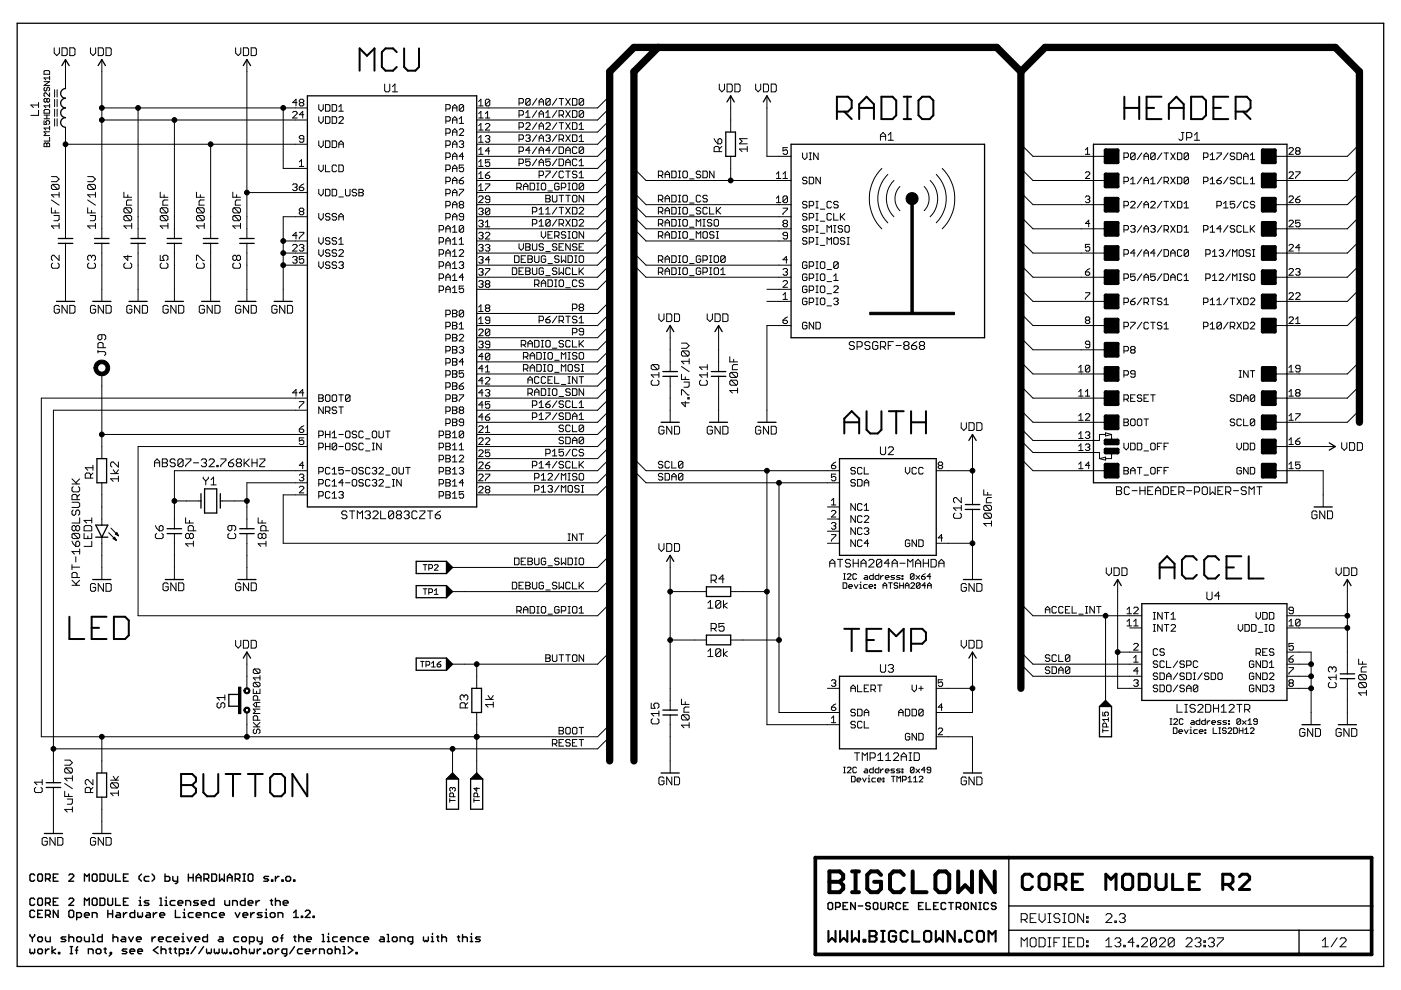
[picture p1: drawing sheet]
<svg xmlns="http://www.w3.org/2000/svg" width="297mm" height="210mm" viewBox="0 0 297 210" stroke-linecap="round" stroke-linejoin="round" font-family="sans-serif">
<g fill="none" stroke="#000" stroke-width=".21">
<path d="M9.3 17.3h1.2l-1.2 .8h1.2M9.5 15h.8l.2 .2v.5h-1.2v-.5zM9.5 18.5l-.2 .2v.4l.4 .2 .2-.2v-.4l.4-.2 .2 .2v.4l-.2 .2M10.5 19.7v.8l-.8-.8-.4 .2v.4l.2 .2M10.5 16.2v.7M10.5 16.5h-1.2l.4 .4M11.5 10.1v1.1l.5 .6 .6-.6v-1.1M11.6 19v1.6M12.1 19v1.6M13.1 10.1h.9l.2 .3v1.1l-.2 .3h-.9zM13.9 12.6v6.2M14.8 10.1h.8l.3 .3v1.1l-.3 .3h-.8z"/>
<path d="M19.2 10.1v1.1l.5 .6 .6-.6v-1.1M20.8 10.1h.9l.2 .3v1.1l-.2 .3h-.9zM21.6 12.6v38M22.5 10.1h.8l.3 .3v1.1l-.3 .3h-.8zM50 10.1v1.1l.5 .6 .6-.6v-1.1M51.6 10.1h.8l.3 .3v1.1l-.3 .3h-.8zM52.3 12.6v38M53.3 10.1h.8l.3 .3v1.1l-.3 .3h-.8zM81.6 17.8v1.4l.2 .3h.6l.2-.3v-1.4M83.2 19.5h1.1M83.2 18.4l.5-.6v1.7M152.5 17.8v1.1l.6 .6 .5-.6v-1.1"/>
<path d="M154.2 17.8h.8l.3 .3v1.1l-.3 .3h-.8zM155.8 17.8h.8l.3 .3v1.1l-.3 .3h-.8zM160.2 17.8v1.1l.5 .6 .6-.6v-1.1M161.9 17.8h.8l.2 .3v1.1l-.2 .3h-.8zM163.5 17.8h.8l.3 .3v1.1l-.3 .3h-.8zM8.2 23.4v1.1h-1.7M8.2 21.7v1.1M8.2 22.3h-1.7l.6 .5M9.3 24.4h1.2M9.3 30.5l.2-.2 .4 .2 .4-.2 .2 .2v.6h-1.2zM9.3 25.6v.8h.6l-.2-.4 .2-.4h.4l.2 .2v.4l-.2 .2M9.3 25.2h1.2"/>
<path d="M9.5 23.2h.8l.2 .2v.6h-1.2v-.6zM9.9 21.1l-.2-.2-.4 .2v.4l.2 .2 .4-.2M9.9 21.1l.2-.2 .4 .2v.4l-.2 .2-.4-.2M9.9 21.1v.4M9.9 24.4v.8M9.9 30.5v.6M10.5 27.9h-1.2l.4 .4-.4 .4h1.2M10.5 22.1v.7M10.5 26.8v.8M10.5 29.1v.8h-1.2M10.5 27.2h-1.2l.4 .4M10.5 22.4h-1.2l.4 .4"/>
<path d="M10.9 37.4h1.1l.5 .6-.5 .5h-1.1M11.2 39.1l-.3 .3v.5l.3 .3h1.1M11.2 39.1h1.1l.2 .3v.5l-.2 .3M11.2 39.1l1.1 1.1M11.6 21.1v1.5M11.6 23.1v1.6M11.6 25.2v1.5M12.1 21.1v1.5M12.1 23.1v1.6M12.1 25.2v1.5M13.9 27v23.6M13.9 30.6h51.3"/>
<path d="M18.6 37.4h1.1l.5 .6-.5 .5h-1.1M18.9 39.1l-.3 .3v.5l.3 .3h1.1M18.9 39.1h1.1l.2 .3v.5l-.2 .3M18.9 39.1l1.1 1.1M21.6 22.9h43.6M21.6 25.4h43.6M29.3 22.9v27.7M37 25.4v25.2M44.7 30.6v20M60 22.9v12.8h5.2M62 39.2l.3-.2h.5l.2 .2v.3l-.2 .2M62 23.9l.3-.3h.5l.2 .3v.2l-1 .9h1"/>
<path d="M62.5 39.7h.3M62.8 39.7l.2 .2-.2 .5h-.5l-.3-.2M63 21.8h-1l.8-.8v1.5M63.5 39.7h.7l.2 .5-.2 .2h-.5l-.2-.2zM63.5 34.3l.4-.4v1.4M63.5 35.3h.9M63.7 21.8l-.2 .2 .2 .5h.5l.2-.3-.2-.4M63.7 21.8l-.2-.3 .2-.5h.5l.2 .3-.2 .5M63.7 21.8h.5M64.4 29.4h-.7l-.2-.2 .2-.5h.5l.2 .3v.9l-.2 .3h-.5l-.2-.3M64.4 24.3h-.9l.7-.7v1.4M64.4 39l-.5 .2-.4 .5"/>
<path d="M67.6 22.2v.9l.5 .5 .4-.5v-.9M67.6 24.7v1l.5 .5 .4-.5v-1M67.6 29.9v.9l.5 .5 .4-.5v-.9M67.6 35v.9l.5 .5 .4-.5v-.9M69 22.2h.7l.3 .2v.9l-.3 .3h-.7zM69 24.7h.7l.3 .3v.9l-.3 .3h-.7zM69 29.9h.7l.3 .2v1l-.3 .2h-.7zM69 35v1.4h1M70.4 22.2h.7l.3 .2v.9l-.3 .3h-.7zM70.4 24.7h.7l.3 .3v.9l-.3 .3h-.7zM70.4 29.9h.7l.3 .2v1l-.3 .2h-.7zM71.4 35.2l-.3-.2h-.4l-.3 .2v1l.3 .2h.4l.3-.2"/>
<path d="M71.8 30.6h1M71.8 35h.8l.2 .2v1l-.2 .2h-.8zM71.8 31.3v-1l.5-.4 .5 .4v1M71.8 25l.3-.3h.5l.2 .3v.2l-1 1h1M71.8 22.6l.5-.4v1.4M71.8 23.6h1M94.5 35.9h.7l.3-.2v-.5l-.3-.2h-.7v1.4M94.5 30.8h.7l.3-.2v-.5l-.3-.2h-.7v1.4M94.5 23.1h.7l.3-.2v-.5l-.3-.2h-.7v1.4M94.5 25.7h.7l.3-.3v-.4l-.3-.3h-.7v1.5M94.5 28.2h.7l.3-.2v-.5l-.3-.2h-.7v1.4M94.5 33.4h.7l.3-.3v-.4l-.3-.3h-.7v1.4"/>
<path d="M94.5 38.5h.7l.3-.2v-.5l-.3-.2h-.7v1.4M95.9 22.9h1M95.9 25.4h1M95.9 35.7h1M95.9 33.1h1M95.9 28h1M95.9 38.3h1M95.9 23.6v-1l.5-.4 .5 .4v1M95.9 26.2v-1l.5-.5 .5 .5v1M95.9 28.7v-.9l.5-.5 .5 .5v.9M95.9 31.3v-1l.5-.4 .5 .4v1M95.9 33.8v-.9l.5-.5 .5 .5v.9"/>
<path d="M95.9 36.4v-.9l.5-.5 .5 .5v.9M95.9 39v-1l.5-.4 .5 .4v1M95.9 30.6h1M97.4 38.3h.7l.2 .4-.2 .3h-.5l-.2-.3zM97.4 30.1l.2-.2h.5l.2 .2-.2 .5M97.4 27.5l.2-.2h.5l.2 .2v.3l-.9 .9h.9M97.4 25.2l.4-.5v1.5M97.4 26.2h.9M97.8 30.6h.3M98.1 30.6l.2 .2-.2 .5h-.5l-.2-.2M98.3 33.1h-.9l.7-.7v1.4M98.3 35h-.9v.7l.4-.2 .5 .2v.5l-.2 .2h-.5l-.2-.2"/>
<path d="M98.3 22.4l-.2-.2h-.5l-.2 .2v.9M98.3 22.4v.9l-.2 .3h-.5l-.2-.3M98.3 22.4l-.9 .9M98.3 37.6l-.9 .7M101.5 35.3h.9M101.5 30.2h.9M101.5 21.5l.5-.5v1.5M101.5 24.1l.5-.5v1.4M101.5 26.6l.5-.4v1.4M101.5 29.2l.5-.5v1.5M101.5 31.8l.5-.5v1.4M101.5 34.3l.5-.4v1.4"/>
<path d="M101.5 36.9l.5-.5v1.4M101.5 39.5l.5-.5v1.4M101.5 22.5h.9M101.5 25h.9M101.5 27.6h.9M101.5 32.7h.9M101.5 37.8h.9M102.9 29l.2-.3h.5l.2 .3-.2 .4M102.9 37.1h.7l.2 .5-.2 .2h-.5l-.2-.2zM102.9 39h.9v.2l-.9 1v.2M102.9 26.4l.2-.2h.5l.2 .2v.2l-.9 1h.9M102.9 25h.9"/>
<path d="M102.9 24.1l.5-.5v1.4M103.4 29.4h.2M103.6 29.4l.2 .3-.2 .5h-.5l-.2-.3M103.8 21.3v.9l-.2 .3h-.5l-.2-.3M103.8 33.9h-.9v.7l.5-.3 .4 .3v.5l-.2 .2h-.5l-.2-.2M103.8 21.3l-.2-.3h-.5l-.2 .3v.9M103.8 21.3l-.9 .9M103.8 32h-.9l.7-.7v1.4M103.8 36.4l-.9 .7M109.6 39.8h.7l.2-.3v-.4l-.2-.3h-.7v1.5M110 27h.7l.3-.3v-.4l-.3-.3h-.7v1.4M110 32.1h.7l.3-.2v-.5l-.3-.2h-.7v1.4"/>
<path d="M110 34.6h.7l.3-.2v-.4l-.3-.3h-.7v1.4M110 21.8h.7l.3-.2v-.5l-.3-.2h-.7v1.4M110 24.4h.7l.3-.2v-.5l-.3-.2h-.7v1.4M110 29.5h.7l.3-.2v-.5l-.3-.2h-.7v1.4M110 39.8l.5 .5M111 39.5h.9M111.5 26.3l.2-.3h.5l.2 .3v.2l-.9 .9h.9M111.5 28.8l.2-.2h.5l.2 .2-.2 .5M111.5 23.9l.4-.4v1.4M111.5 24.9h.9M111.9 29.3h.3M112.2 29.3l.2 .2-.2 .5h-.5l-.2-.2"/>
<path d="M112.4 38.8h.7l.2 .3v.9l-.2 .3h-.7zM112.4 21.1v1l-.2 .2h-.5l-.2-.2M112.4 21.1l-.2-.2h-.5l-.2 .2v1M112.4 33.7h-.9v.7l.7-.2 .2 .2v.5l-.2 .2h-.5l-.2-.2M112.4 21.1l-.9 1M112.4 31.9h-.9l.7-.7v1.4M113.8 20.9l-.9 1.4M113.8 26l-.9 1.4M113.8 31.2l-.9 1.4M113.8 38.8h.5M113.8 33.7l-.9 1.4M113.8 23.5l-.9 1.4"/>
<path d="M113.8 28.6l-.9 1.4M114 38.8v1.5M114.3 22.3v-.9l.5-.5 .4 .5v.9M114.3 35.1v-.9l.5-.5 .4 .5v.9M114.3 24.9v-1l.5-.4 .4 .4v1M114.3 27.4v-.9l.5-.5 .4 .5v.9M114.3 30v-.9l.5-.5 .4 .5v.9M114.3 32.6v-1l.5-.4 .4 .4v1M114.3 37.2h.7l.2-.2v-.5l-.2-.2h-.7v1.4M114.3 21.6h.9M114.3 26.7h.9M114.3 31.9h.9"/>
<path d="M114.3 34.4h.9M114.3 24.2h.9M114.3 29.3h.9M115 38.8h.5l.2 .3v.9l-.2 .3h-.5l-.2-.3v-.9zM115.7 26.3l.3-.3h.4l.2 .3v.2l-.9 .9h.9M115.7 36.3h.9v.2l-.9 1v.2M115.7 28.8l.3-.2h.4l.2 .2-.2 .5M115.7 23.9l.5-.4v1.4M115.7 24.9h.9M116.2 29.3h.2M116.4 29.3l.2 .2-.2 .5h-.4l-.3-.2M116.6 33.7h-.9v.7l.5-.2 .4 .2v.5l-.2 .2h-.4l-.3-.2"/>
<path d="M116.6 21.1l-.2-.2h-.4l-.3 .2v1M116.6 21.1v1l-.2 .2h-.4l-.3-.2M116.6 21.1l-.9 1M116.6 31.9h-.9l.7-.7v1.4M118.1 20.9l-1 1.4M118.1 26l-1 1.4M118.1 31.2l-1 1.4M118.1 36.3l-1 1.4M118.1 33.7l-1 1.4M118.1 23.5l-1 1.4M118.1 28.6l-1 1.4M118.5 33.7h.8l.2 .3v.9l-.2 .2h-.8z"/>
<path d="M118.5 20.9h1M118.5 26h1M118.5 31.2h.8l.2 .2v.9l-.2 .3h-.8zM118.5 24.4h.8l.2-.2v-.5l-.2-.2h-.8v1.4M118.5 29.5h.8l.2-.2v-.5l-.2-.2h-.8v1.4M118.5 39.1l-.2-.3h-.5l-.2 .3v.9l.2 .3h.5l.2-.3v-.5h-.4M119 20.9v1.4M119 26v1.4M119 39.8h.7l.3-.3v-.4l-.3-.3h-.7v1.5M119 24.4l.5 .5M119 29.5l.5 .5M119.5 36.5l-.2-.2h-.5l-.3 .2v1l.3 .2h.5l.2-.2"/>
<path d="M120 20.9l.9 1.4M120 26l.9 1.4M120 31.9h.9M120 32.6v-1l.4-.4 .5 .4v1M120 35.1v-.9l.4-.5 .5 .5v.9M120 36.3h.9M120 34.4h.9M120 23.5l.9 1.4M120 28.6l.9 1.4M120.4 38.8h.5M120.4 36.3v1.4M120.7 38.8v1.5"/>
<path d="M120.9 20.9l-.9 1.4M120.9 26l-.9 1.4M120.9 23.5l-.9 1.4M120.9 28.6l-.9 1.4M121.4 23.5h.7l.2 .2v.9l-.2 .3h-.7zM121.4 20.9h.7l.2 .2v1l-.2 .2h-.7zM121.4 39.1l.2-.3h.5l.2 .3v.9l-.2 .3h-.5l-.2-.3zM121.4 26h.7l.2 .3v.9l-.2 .2h-.7zM121.4 28.6h.7l.2 .2v1l-.2 .2h-.7zM122.3 31.4l-.2-.2h-.5l-.2 .2v.9l.2 .3h.5l.2-.3M122.3 34l-.2-.3h-.5l-.2 .3v.9l.2 .2h.5l.2-.2M122.3 36.5l-.2-.2h-.5l-.2 .4 .2 .3h.5l.2 .2v.3l-.2 .2h-.5l-.2-.2"/>
<path d="M122.8 27.4h.9M122.8 26.5l.5-.5v1.4M122.8 29.1l.5-.5v1.4M122.8 34.2l.5-.5v1.4M122.8 36.7l.5-.4v1.4M122.8 37.7h.9M122.8 35.1h.9M122.8 30h.9M123.7 39.1l-.2-.3h-.5l-.2 .3v.9M123.7 21.1v1l-.2 .2h-.5l-.2-.2M123.7 23.7v.9l-.2 .3h-.5l-.2-.3M123.7 31.4l-.2-.2h-.5l-.2 .2v.9"/>
<path d="M123.7 21.1l-.2-.2h-.5l-.2 .2v1M123.7 23.7l-.2-.2h-.5l-.2 .2v.9M123.7 31.4v.9l-.2 .3h-.5l-.2-.3M123.7 39.1v.9l-.2 .3h-.5l-.2-.3M123.7 21.1l-.9 1M123.7 31.4l-.9 .9M123.7 39.1l-.9 .9M123.7 23.7l-.9 .9M129.3 20.3l-2.6 2.6h-25.6M129.3 22.9l-2.6 2.5h-25.6M129.3 33.1l-2.6 2.6h-25.6M129.3 30.6l-2.6 2.5h-25.6"/>
<path d="M129.3 38.3l-2.6 2.5h-25.6M129.3 25.4l-2.6 2.6h-25.6M129.3 35.7l-2.6 2.6h-25.6M129.3 28l-2.6 2.6h-25.6M134.4 35.7l2.6 2.6h30.7M139.6 37.2h.7l.2-.2v-.5l-.2-.2h-.7v1.4M140.1 37.2l.4 .5M141 37.7v-1l.5-.4 .4 .4v1M141 37h.9M142.4 36.3h.7l.3 .2v1l-.3 .2h-.7zM143.8 36.3h.5M143.8 37.7h.5"/>
<path d="M144.1 36.3v1.4M145 36.3h.5l.2 .2v1l-.2 .2h-.5l-.2-.2v-1zM146.2 37.9h1M148.6 36.5l-.3-.2h-.5l-.2 .4 .2 .3h.5l.3 .2v.3l-.3 .2h-.5l-.2-.2M149 36.3h.7l.3 .2v1l-.3 .2h-.7zM151.4 36.3v1.4l-.9-1.4v1.4M151.4 29.4l.8 1.1M152.5 29.4h.3l.2 .3v.5l-.2 .3h-.6v-.8zM152.5 32.2v-.9l-.3-.2h-.5l-.3 .2v.9h1.6M153 31.1l-.5 .5M154.9 20.3v7.7M154.9 33.1v5.2"/>
<path d="M158.4 29.4h-1.6l.5 .6-.5 .5h1.6M158.4 31.6h-1.6l.5 .6M158.4 31.1v1.1M162.6 20.3v12.8h5.1M164.6 37.8h.9M164.6 36.9l.5-.5v1.4M166 37.8h1M166 36.9l.5-.5v1.4M167 31.3h-1v.7l.5-.2 .5 .2v.5l-.3 .2h-.4l-.3-.2M170.2 32.4v1l.4 .4 .5-.4v-1M171.1 37.8l-.2-.2h-.5l-.2 .4 .2 .3h.5l.2 .4-.2 .3h-.5l-.2-.3M171.6 32.4h.4"/>
<path d="M171.6 33.8h.4M171.6 37.6h.7l.2 .2v.9l-.2 .3h-.7zM171.8 32.4v1.4M173.5 32.4v1.4l-1-1.4v1.4M173.9 37.6v1.4l-.9-1.4v1.4M186.7 29.7v-1.1l.5-.5 .6 .5v1.1M186.7 28.9h1.1M187 35.7a9 9 0 0 0 0 12.8M188.2 37a7.3 7.3 0 0 0 0 10.2M188.3 28.6l.6-.5v1.6M188.3 29.7h1.1M189.5 38.3a5.4 5.4 0 0 0 0 7.7"/>
<path d="M190.8 39.5a3.7 3.7 0 0 0 0 5.2M195.9 39.5a3.7 3.7 0 0 1 0 5.2M197.2 38.3a5.4 5.4 0 0 1 0 7.7M198.5 37a7.3 7.3 0 0 1 0 10.2M199.8 35.7a9 9 0 0 1 0 12.8M216.5 30.6l2.5 2.5h15.4M216.5 35.7l2.5 2.6h15.4M230.1 36.7l.3-.3h.4l.3 .3v.2l-1 .9h1M230.1 32.7h1M230.1 31.8l.5-.5v1.4M238.3 33.4h.7l.2-.3v-.4l-.2-.3h-.7v1.4M238.3 38.5h.7l.2-.2v-.5l-.2-.2h-.7v1.4"/>
<path d="M239.7 39h1M239.7 38l.5-.4v1.4M240.7 32.7l-.3-.3h-.5l-.2 .3v.9M240.7 32.7v.9l-.3 .2h-.5l-.2-.2M240.7 32.7l-1 .9M242.1 32.4l-1 1.4M242.1 37.6l-1 1.4M242.5 33.1h1M242.5 38.3h1M242.5 33.8v-.9l.5-.5 .5 .5v.9M242.5 39v-1l.5-.4 .5 .4v1M244 39h.9"/>
<path d="M244 38l.4-.4v1.4M244.9 32.7l-.2-.3h-.5l-.2 .3v.9M244.9 32.7v.9l-.2 .2h-.5l-.2-.2M244.9 32.7l-.9 .9M246.3 32.4l-.9 1.4M246.3 37.6l-.9 1.4M246.8 32.4h.9M246.8 38.5h.7l.2-.2v-.5l-.2-.2h-.7v1.4M247.3 32.4v1.4M247.3 38.5l.4 .5M248.2 32.4l1 1.4M248.2 37.6l1 1.4"/>
<path d="M249.2 32.4l-1 1.4M249.2 37.6l-1 1.4M249.6 32.4h.7l.3 .3v.9l-.3 .2h-.7zM249.6 37.6h.7l.3 .2v.9l-.3 .3h-.7zM250.5 28.1h.5M250.8 28.1v1.4l-.3 .2h-.3l-.3-.2M251.6 29.2h.8l.3-.3v-.5l-.3-.3h-.8v1.6M252 32.7l-.2-.3h-.5l-.2 .3v.9M252 32.7v.9l-.2 .2h-.5l-.2-.2M252 37.8l-.2-.2h-.5l-.2 .2v.9M252 37.8v.9l-.2 .3h-.5l-.2-.3M252 32.7l-.9 .9"/>
<path d="M252 37.8l-.9 .9M253.2 29.7h1.1M253.2 28.6l.6-.5v1.6M255.2 33.4h.7l.2-.3v-.4l-.2-.3h-.7v1.4M255.2 38.5h.7l.2-.2v-.5l-.2-.2h-.7v1.4M256.6 33.8h.9M256.6 39h.9M256.6 32.9l.5-.5v1.4M256.6 38l.5-.4v1.4M258 38.3h.7l.3 .4-.3 .3h-.5l-.2-.3zM258 32.4h1v.3l-1 .9v.2M259 37.6l-1 .7"/>
<path d="M260.4 32.4l-1 1.4M260.4 37.6l-1 1.4M261.8 32.7l-.2-.3h-.5l-.3 .3 .3 .4h.5l.2 .3-.2 .4h-.5l-.3-.2M261.8 37.8l-.2-.2h-.5l-.3 .2 .3 .5h.5l.2 .2-.2 .5h-.5l-.3-.3M262.3 32.4h.7l.2 .3v.9l-.2 .2h-.7zM263.2 37.8l-.2-.2h-.5l-.2 .2v.9l.2 .3h.5l.2-.3M263.7 33.1h.9M263.7 37.6v1.4h.9M263.7 33.8v-.9l.4-.5 .5 .5v.9M265.1 33.8h.9M265.1 39h.9M265.1 32.9l.5-.5v1.4"/>
<path d="M265.1 38l.5-.4v1.4M273.3 36.7l.2-.3h.5l.2 .3v.2l-.9 .9h.9M273.3 31.5l.2-.2h.5l.2 .2v.3l-.9 .9h.9M274.7 36.4h.9v.3l-.9 .9v.2M274.9 32l-.2 .2v.3l.2 .2h.5l.2-.2v-.3l-.2-.2M274.9 32h.5M274.9 32l-.2-.2 .2-.5h.5l.2 .2-.2 .5M288.2 30.6l-2.5 2.5h-15.4M288.2 35.7l-2.5 2.6h-15.4M10.9 44v1.1h1.6M10.9 42.4l1.6 1.1M11.2 55.8l-.3 .2v.6l.3 .3h1.1l.2-.3v-.6l-.2-.2"/>
<path d="M11.4 45.7h1.1v.8l-.2 .3h-.9M11.7 44.6v.5M12.5 54.1v1.1l-1.1-1.1h-.2l-.3 .3v.5l.3 .3M12.5 40.7v1.1M12.5 47.3v1.2M12.5 41.3h-1.6l.5 .5M12.5 47.9h-1.6l.5 .6M13.9 51.6v12.3M18.6 44v1.1h1.6M18.6 42.4l1.6 1.1M18.9 55.8l-.3 .2v.6l.3 .3h1.1l.2-.3v-.6l-.2-.2M19.1 45.7h1.1v.8l-.2 .3h-.9"/>
<path d="M19.4 54.4l-.3-.3h-.2l-.3 .3v.5l.3 .3M19.4 54.4l.3-.3h.3l.2 .3v.5l-.2 .3M19.4 44.6v.5M19.4 54.4v.3M20.2 40.7v1.1M20.2 47.3v1.2M20.2 47.9h-1.6l.5 .6M20.2 41.3h-1.6l.5 .5M21.6 51.6v12.3M26.3 40.7v1.1h1.6M26.5 45.7l-.2 .3v.5l.2 .3h1.1M26.5 45.7l1.1 1.1"/>
<path d="M26.5 44l1.1 1.1M26.5 45.7h1.1l.3 .3v.5l-.3 .3M26.5 55.8l-.2 .2v.6l.2 .3h1.1l.3-.3v-.6l-.3-.2M26.5 44l-.2 .3v.6l.2 .2h1.1M26.5 44h1.1l.3 .3v.6l-.3 .2M27.1 54.1v1.1l-.8-.8h1.6M27.1 41.3v.5M27.9 47.3v1.2M27.9 47.9h-1.6l.5 .6M27.9 42.4h-.8l-.3 .3v.8h1.1M29.3 51.6v12.3M34 54.1v1.1h.8l-.3-.5v-.3l.3-.3h.5l.3 .3v.5l-.3 .3"/>
<path d="M34 40.7v1.1h1.6M34.2 55.8l-.2 .2v.6l.2 .3h1.1l.3-.3v-.6l-.3-.2M34.2 44l-.2 .3v.6l.2 .2h1.1M34.2 45.7l-.2 .3v.5l.2 .3h1.1M34.2 44h1.1l.3 .3v.6l-.3 .2M34.2 45.7h1.1l.3 .3v.5l-.3 .3M34.2 45.7l1.1 1.1M34.2 44l1.1 1.1M34.8 41.3v.5M35.6 47.3v1.2M35.6 42.4h-.8l-.3 .3v.8h1.1M35.6 47.9h-1.6l.5 .6"/>
<path d="M37 51.6v12.3M41.7 55.2v-1.1h.2l1.1 1.1h.3M41.7 40.7v1.1h1.6M41.9 44l-.2 .3v.6l.2 .2h1.1M41.9 44l1.1 1.1M41.9 55.8l-.2 .2v.6l.2 .3h1.1l.3-.3v-.6l-.3-.2M41.9 45.7l-.2 .3v.5l.2 .3h1.1M41.9 44h1.1l.3 .3v.6l-.3 .2M41.9 45.7h1.1l.3 .3v.5l-.3 .3M41.9 45.7l1.1 1.1M42.5 41.3v.5M43.3 47.3v1.2"/>
<path d="M43.3 47.9h-1.6l.5 .6M43.3 42.4h-.8l-.3 .3v.8h1.1M44.7 51.6v12.3M49.4 40.7v1.1h1.6M49.6 55.8l-.2 .2v.6l.2 .3h1.1l.3-.3v-.6l-.3-.2M49.6 44h1.1l.3 .3v.6l-.3 .2M49.6 44l-.2 .3v.6l.2 .2h1.1M49.6 45.7l-.2 .3v.5l.2 .3h1.1M49.6 45.7h1.1l.3 .3v.5l-.3 .3M49.6 45.7l1.1 1.1M49.6 44l1.1 1.1M50.2 54.4l.2-.3h.3l.3 .3v.5l-.3 .3h-.3l-.2-.3"/>
<path d="M50.2 54.4l-.3-.3h-.3l-.2 .3v.5l.2 .3h.3l.3-.3M50.2 41.3v.5M50.2 54.4v.5M51 47.3v1.2M51 47.9h-1.6l.5 .6M51 42.4h-.8l-.3 .3v.8h1.1M52.3 51.6v12.3M52.3 40.8h12.9M60 51.1h5.2M60 53.7h5.2M60 56.2h5.2M62 52l.3-.2h.5l.2 .2v.3l-1 .9h1"/>
<path d="M62 54.6l.3-.2h.5l.2 .2-.2 .5M62.5 55.1h.3M62.8 55.1l.2 .2-.2 .5h-.5l-.3-.2M63 50h-1l.8-.7v1.4M63.5 49.3h.9v.2l-.9 .9v.3M63.5 52l.2-.2h.5l.2 .2-.2 .5M63.7 44.8l-.2-.2 .2-.5h.5l.2 .3-.2 .4M63.7 44.8l-.2 .3 .2 .4h.5l.2-.2-.2-.5M63.7 44.8h.5M63.9 52.5h.3M64.2 52.5l.2 .2v.3l-.2 .2h-.5l-.2-.2M64.4 54.4h-.9v.7l.4-.3h.3l.2 .3v.5l-.2 .2h-.5l-.2-.2"/>
<path d="M65.2 46h-5.2v17.9M67.6 40.1v1l.5 .4 .4-.4v-1M67.6 45.3v.9l.5 .5 .4-.5v-.9M67.6 50.4v.9l.5 .5 .4-.5v-.9M67.6 52.9v1l.5 .5 .4-.5v-1M67.6 55.5v1l.5 .4 .4-.4v-1M69 40.1h.7l.3 .3v.9l-.3 .2h-.7zM70 45.5l-.3-.2h-.4l-.3 .2v.2l.3 .3h.4l.3 .2-.3 .5h-.4l-.3-.3M70 50.6l-.3-.2h-.4l-.3 .2v.2l.3 .3h.4l.3 .2-.3 .5h-.4l-.3-.2M70 53.2l-.3-.3h-.4l-.3 .3v.2l.3 .3h.4l.3 .2-.3 .5h-.4l-.3-.3M70 55.8l-.3-.3h-.4l-.3 .3v.2l.3 .2h.4l.3 .5-.3 .2h-.4l-.3-.2M70.4 40.1h.7l.3 .3v.9l-.3 .2h-.7z"/>
<path d="M71.4 45.5l-.3-.2h-.4l-.3 .2 .3 .5h.4l.3 .2-.3 .5h-.4l-.3-.3M71.4 50.6l-.3-.2h-.4l-.3 .4 .3 .3h.4l.3 .5-.3 .2h-.4l-.3-.2M71.4 53.2l-.3-.3h-.4l-.3 .3v.2l.3 .3h.4l.3 .2-.3 .5h-.4l-.3-.3M71.4 55.8l-.3-.3h-.4l-.3 .5 .3 .2h.4l.3 .5-.3 .2h-.4l-.3-.2M71.8 46h1M71.8 46.7v-1l.5-.4 .5 .4v1M71.8 53.2l.3-.3h.5l.2 .3v.2l-1 1h1M71.8 55.8l.3-.3h.5l.2 .3-.2 .4M71.8 50.8l.5-.4v1.4M71.8 51.8h1M71.8 41.8h1M72.3 56.2h.3"/>
<path d="M72.6 56.2l.2 .3-.2 .4h-.5l-.3-.2M73.3 40.1v1.2l.2 .2h.5l.2-.2v-1.2M75.6 40.4l-.2-.3h-.5l-.2 .5 .2 .2h.5l.2 .3v.2l-.2 .2h-.5l-.2-.2M76.1 40.8h.7M76.1 40.1h.7l.2 .3-.2 .4 .2 .5-.2 .2h-.7zM93.1 48.7h.7l.2-.2v-.5l-.2-.2h-.7v1.4M93.1 51.3h.7l.2-.2v-.5l-.2-.2h-.7v1.4M93.1 53.9h.7l.2-.2v-.5l-.2-.3h-.7v1.5M93.1 56.5h.7l.2-.3v-.4l-.2-.3h-.7v1.4M93.1 59h.7l.2-.2v-.5l-.2-.2h-.7v1.4M94.5 51.1h1M94.5 53.7h1"/>
<path d="M94.5 56.2h1M94.5 48.5h1M94.5 58.8h1M94.5 43.6h.7l.3-.2v-.5l-.3-.2h-.7v1.4M94.5 46.2h.7l.3-.2v-.5l-.3-.2h-.7v1.4M94.5 41.1h.7l.3-.3v-.4l-.3-.3h-.7v1.4M94.5 49.2v-.9l.5-.5 .5 .5v.9M94.5 51.8v-1l.5-.4 .5 .4v1M94.5 54.4v-1l.5-.5 .5 .5v1M94.5 56.9v-.9l.5-.5 .5 .5v.9M94.5 59.5v-1l.5-.4 .5 .4v1M95.9 40.8h1"/>
<path d="M95.9 46h1M95.9 43.4h1M95.9 41.5v-.9l.5-.5 .5 .5v.9M95.9 44.1v-.9l.5-.5 .5 .5v.9M95.9 46.7v-1l.5-.4 .5 .4v1M95.9 48.3l.5-.5v1.4M95.9 50.8l.5-.4v1.4M95.9 53.4l.5-.5v1.5M95.9 56l.5-.5v1.4M95.9 58.5l.5-.4v1.4M95.9 51.8h1M95.9 49.2h1"/>
<path d="M95.9 54.4h1M95.9 56.9h1M95.9 59.5h1M97.4 40.1h.9v.3l-.9 .9v.2M97.4 53.2l.2-.3h.5l.2 .3v.2l-.9 1h.9M97.4 55.8l.2-.3h.5l.2 .3-.2 .4M97.4 50.8l.4-.4v1.4M97.4 51.8h.9M97.6 43.4h.5M97.6 43.4l-.2-.2 .2-.5h.5l.2 .2-.2 .5M97.6 43.4l-.2 .2 .2 .5h.5l.2-.2-.2-.5M97.8 56.2h.3"/>
<path d="M98.1 56.2l.2 .3-.2 .4h-.5l-.2-.2M98.3 46h-.7l-.2-.3 .2-.4h.5l.2 .2v.9l-.2 .3h-.5l-.2-.3M98.3 58.8h-.9l.7-.7v1.4M98.3 48l-.2-.2h-.5l-.2 .2v1M98.3 48v1l-.2 .2h-.5l-.2-.2M98.3 48l-.9 1M101.5 46.9l.2-.2h.5l.2 .2-.2 .5M101.5 52l.2-.2h.5l.2 .2-.2 .5M101.5 59.7l.2-.2h.5l.2 .2v.3l-.2 .2M101.5 49.5l.2-.2h.5l.2 .2-.2 .5M101.5 44.4l.2-.3h.5l.2 .3-.2 .4M101.5 40.4h.9"/>
<path d="M101.5 41.8l.2-.2h.5l.2 .2v.2l-.9 1h.9M101.5 54.6l.2-.2h.5l.2 .2-.2 .5M101.5 57.2l.2-.3h.5l.2 .3-.2 .5M102 44.8h.2M102 50h.2M102 47.4h.2M102 52.5h.2M102 55.1h.2M102 57.7h.2M102.2 44.8l.2 .3-.2 .4h-.5l-.2-.2M102.2 47.4l.2 .2-.2 .5h-.5l-.2-.2M102.2 50l.2 .2-.2 .5h-.5l-.2-.3"/>
<path d="M102.2 52.5l.2 .2v.3l-.2 .2h-.5l-.2-.2M102.2 55.1l.2 .2-.2 .5h-.5l-.2-.2M102.2 57.7l.2 .2-.2 .5h-.5l-.2-.3M102.9 56.9h.9v.3l-.9 .9v.3M102.9 49.5l.2-.2h.5l.2 .2v.2l-.9 1h.9M102.9 52l.2-.2h.5l.2 .2-.2 .5M102.9 47.2l.5-.5v1.4M102.9 48.1h.9M103.4 52.5h.2M103.6 52.5l.2 .2v.3l-.2 .2h-.5l-.2-.2M103.8 44.4l-.2-.3h-.5l-.2 .3v.9M103.8 44.4v.9l-.2 .2h-.5l-.2-.2"/>
<path d="M103.8 42.3h-.7l-.2-.3 .2-.4h.5l.2 .2v.9l-.2 .3h-.5l-.2-.3M103.8 55.1h-.9l.7-.7v1.4M103.8 44.4l-.9 .9M108.6 56.8h.7l.3 .2v1l-.3 .2h-.7zM109.1 54.2h.7l.2 .3v.9l-.2 .2h-.7zM110 51.7v.9l.5 .5 .5-.5v-.9M110 57.5h.5M110.5 54.9h.5M111 56.8h-1v1.4h1M111 40.3v-1l.5-.5 .4 .5v1M111.5 56.8h.7l.2 .2-.2 .5 .2 .2v.3l-.2 .2h-.7zM111.5 51.7h.7l.2 .2-.2 .5 .2 .4-.2 .3h-.7z"/>
<path d="M111.5 54.2h-1v1.4h1M111.5 57.5h.7M111.5 52.4h.7M111.9 54.2h.7l.3 .3v.2l-.3 .2 .3 .3v.2l-.3 .2h-.7zM111.9 54.9h.7M112.9 51.7v1.1l.2 .3h.5l.2-.3v-1.1M112.9 44.9h.7l.2-.2v-.5l-.2-.2h-.7v1.4M112.9 47.5h.7l.2-.3v-.4l-.2-.3h-.7v1.4M112.9 56.8v1.2l.2 .2h.5l.2-.2v-1.2M113.3 54.2v1.2l.3 .2h.4l.3-.2v-1.2M113.8 40.3h.5M114.3 44.4l.5-.4v1.4"/>
<path d="M114.3 47l.5-.5v1.4M114.3 45.4h.9M114.3 47.9h.9M114.8 49.1v.9l.4 .5 .5-.5v-.9M115.2 51.9l-.2-.2h-.5l-.2 .2 .2 .5h.5l.2 .2-.2 .5h-.5l-.2-.3M115.2 57l-.2-.2h-.5l-.2 .2v1l.2 .2h.5l.2-.2v-.5h-.4M115.7 54.5l-.2-.3h-.5l-.2 .3v.9l.2 .2h.5l.2-.2v-.5h-.5M115.7 41.4h.7l.2 .2-.2 .5 .2 .5-.2 .2h-.7zM115.7 42.1h.7M115.7 45.4h.9M115.7 44.4l.5-.4v1.4M115.7 58.4h.9"/>
<path d="M115.7 53.3h.9M116.2 40.5h.9M116.2 55.9h.9M116.2 59.4h.7l.2 .2v.9l-.2 .3h-.7zM116.2 49.8h.4M116.6 46.8v.9l-.2 .2h-.4l-.3-.2M116.6 46.8l-.2-.3h-.4l-.3 .3v.9M116.6 46.8l-.9 .9M117.1 41.4v1.2l.3 .2h.4l.3-.2v-1.2M117.1 49.1h-.9v1.4h.9M117.6 50h.7l.2-.2v-.5l-.2-.2h-.7v1.4M117.6 59.4h.5"/>
<path d="M117.8 59.4v1.4M118.1 51.9l-.3-.2h-.4l-.3 .2v.2l.3 .3h.4l.3 .2-.3 .5h-.4l-.3-.3M118.1 50l.4 .5M118.1 57l-.3-.2h-.4l-.3 .2v.3l.3 .2h.4l.3 .2v.3l-.3 .2h-.4l-.3-.2M118.1 44l-1 1.4M118.1 46.5l-1 1.4M118.5 59.6l.3-.2h.5l.2 .2v.9l-.2 .3h-.5l-.3-.3zM118.5 47.5h.8l.2-.3v-.4l-.2-.3h-.8v1.4M118.5 54.5l-.2-.3h-.5l-.2 .3 .2 .4h.5l.2 .3-.2 .4h-.5l-.2-.2M118.5 56.8v1.4l.5-.5 .5 .5v-1.4M118.5 41.4h1M118.5 44h1"/>
<path d="M118.5 52.4h.5M119 41.4v1.4M119 44v1.4M119 54.2v1.4l.5-.4 .5 .4v-1.4M119 47.5l.5 .4M119.5 51.7h-1v1.4h1M120 49.3l-.3-.2h-.4l-.3 .5 .3 .2h.4l.3 .5-.3 .2h-.4l-.3-.2M120 41.4h.9M120 44l.9 1.4M120 46.5l.9 1.4M120.4 54.2h.7l.3 .3v.9l-.3 .2h-.7zM120.4 40.3h.5"/>
<path d="M120.4 41.4v1.4M120.4 49.1h.5M120.4 50.5h.5M120.7 49.1v1.4M120.9 51.7v1.4l-.9-1.4v1.4M120.9 57l-.2-.2h-.5l-.2 .2v1l.2 .2h.5l.2-.2M120.9 44l-.9 1.4M120.9 46.5l-.9 1.4M121.4 44h.7l.2 .2v.9l-.2 .3h-.7zM121.4 41.6l.2-.2h.5l.2 .2v1l-.2 .2h-.5l-.2-.2zM121.4 46.5h.7l.2 .3v.9l-.2 .2h-.7zM121.4 56.8v1.4h.9"/>
<path d="M121.6 49.1h.5l.2 .2v1l-.2 .2h-.5l-.2-.2v-1zM121.9 54.2h.4M121.9 55.6h.4M122.1 54.2v1.4M122.3 59.6l-.2-.2h-.5l-.2 .2v.9l.2 .3h.5l.2-.3M122.3 51.9l-.2-.2h-.5l-.2 .2 .2 .5h.5l.2 .2-.2 .5h-.5l-.2-.3M122.8 54.5l.2-.3h.5l.2 .3v.9l-.2 .2h-.5l-.2-.2zM122.8 56.8v1.4M122.8 44.2l.2-.2h.5l.2 .2v.2l-.9 1h.9M122.8 46.8l.2-.3h.5l.2 .3v.2l-.9 .9h.9M122.8 52.4h.5M123 57.5l.7 .7"/>
<path d="M123.7 41.4v1.4l-.9-1.4v1.4M123.7 49.1v1.4l-.9-1.4v1.4M123.7 51.7h-.9v1.4h.9M123.7 59.6l-.2-.2h-.5l-.2 .4 .2 .2h.5l.2 .5-.2 .3h-.5l-.2-.3M123.7 56.8l-.9 .9M129.3 43.4l-2.6 2.6h-25.6M129.3 48.5l-2.6 2.6h-25.6M129.3 51.1l-2.6 2.6h-25.6M129.3 53.7l-2.6 2.5h-25.6M129.3 40.8l-2.6 2.6h-25.6M129.3 46l-2.6 2.5h-25.6M129.3 56.2l-2.6 2.6h-25.6"/>
<path d="M129.3 58.8l-2.6 2.5h-25.6M134.4 43.4l2.6 2.6h30.7M134.4 48.5l2.6 2.6h30.7M134.4 53.7l2.6 2.5h30.7M134.4 40.8l2.6 2.6h30.7M134.4 46l2.6 2.5h30.7M134.4 56.2l2.6 2.6h30.7M139.6 42.4h.7l.2-.3v-.5l-.2-.2h-.7v1.4M139.6 55.2h.7l.2-.3v-.4l-.2-.3h-.7v1.4M139.6 57.7h.7l.2-.2v-.5l-.2-.2h-.7v1.4M139.6 44.9h.7l.2-.2v-.5l-.2-.2h-.7v1.4M139.6 47.5h.7l.2-.3v-.4l-.2-.3h-.7v1.4"/>
<path d="M139.6 50h.7l.2-.2v-.5l-.2-.2h-.7v1.4M140.1 55.2l.4 .4M140.1 50l.4 .5M140.1 57.7l.4 .5M140.1 42.4l.4 .4M140.1 44.9l.4 .5M140.1 47.5l.4 .4M141 55.6v-.9l.5-.5 .4 .5v.9M141 42.8v-.9l.5-.5 .4 .5v.9M141 50.5v-.9l.5-.5 .4 .5v.9M141 58.2v-.9l.5-.5 .4 .5v.9M141 45.4v-1l.5-.4 .4 .4v1"/>
<path d="M141 47.9v-.9l.5-.5 .4 .5v.9M141 54.9h.9M141 42.1h.9M141 57.5h.9M141 49.8h.9M141 44.7h.9M141 47.2h.9M142.4 49.1h.7l.3 .2v1l-.3 .2h-.7zM142.4 54.2h.7l.3 .3v.9l-.3 .2h-.7zM142.4 41.4h.7l.3 .2v1l-.3 .2h-.7zM142.4 44h.7l.3 .2v.9l-.3 .3h-.7zM142.4 46.5h.7l.3 .3v.9l-.3 .2h-.7z"/>
<path d="M142.4 56.8h.7l.3 .2v1l-.3 .2h-.7zM143.8 54.2h.5M143.8 55.6h.5M143.8 41.4h.5M143.8 42.8h.5M143.8 44h.5M143.8 45.4h.5M143.8 46.5h.5M143.8 47.9h.5M143.8 58.2h.5M143.8 56.8h.5M143.8 49.1h.5"/>
<path d="M143.8 50.5h.5M144.1 41.4v1.4M144.1 44v1.4M144.1 46.5v1.4M144.1 49.1v1.4M144.1 54.2v1.4M144.1 56.8v1.4M144.8 44.2l.2-.2h.5l.2 .2v.9l-.2 .3h-.5l-.2-.3zM144.8 41.6l.2-.2h.5l.2 .2v1l-.2 .2h-.5l-.2-.2zM145 49.1h.5l.2 .2v1l-.2 .2h-.5l-.2-.2v-1zM145 46.5h.5l.2 .3v.9l-.2 .2h-.5l-.2-.2v-.9zM145 54.2h.5l.2 .3v.9l-.2 .2h-.5l-.2-.2v-.9z"/>
<path d="M145 56.8h.5l.2 .2v1l-.2 .2h-.5l-.2-.2v-1zM146.2 55.9h1M146.2 58.4h1M146.2 50.7h1M146.2 43.1h1M146.2 45.6h1M146.2 48.2h1M147.6 47.9v-1.4l.5 .5 .5-.5v1.4M147.6 50.5v-1.4l.5 .5 .5-.5v1.4M148.6 57l-.3-.2h-.5l-.2 .2v1l.2 .2h.5l.3-.2v-.5h-.5M148.6 44.2l-.3-.2h-.5l-.2 .2v.2l.2 .3h.5l.3 .2v.2l-.3 .3h-.5l-.2-.3M148.6 54.5l-.3-.3h-.5l-.2 .3v.9l.2 .2h.5l.3-.2v-.5h-.5"/>
<path d="M148.6 41.6l-.3-.2h-.5l-.2 .2v1l.2 .2h.5l.3-.2M149 55.2h.7l.3-.3v-.4l-.3-.3h-.7v1.4M149 57.7h.7l.3-.2v-.5l-.3-.2h-.7v1.4M149 46.5h.5M149 47.9h.5M149.3 49.1h.4l.3 .2v1l-.3 .2h-.4l-.3-.2v-1zM149.3 46.5v1.4M150 41.6l-.3-.2h-.4l-.3 .2 .3 .5h.4l.3 .3-.3 .4h-.4l-.3-.2M150 44.2l-.3-.2h-.4l-.3 .2v.9l.3 .3h.4l.3-.3M150.5 54.2h.4M150.5 55.6h.4M150.5 44v1.4h.9"/>
<path d="M150.5 58.2h.4M150.5 56.8h.4M150.7 54.2v1.4M150.7 56.8v1.4M150.9 46.8l-.2-.3h-.5l-.2 .5 .2 .2h.5l.2 .5-.2 .2h-.5l-.2-.2M151.4 49.3l-.2-.2h-.5l-.2 .5 .2 .2h.5l.2 .5-.2 .2h-.5l-.2-.2M151.4 57l.2-.2h.5l.2 .2v1l-.2 .2h-.5l-.2-.2zM151.6 46.5h.5l.2 .3v.9l-.2 .2h-.5l-.2-.2v-.9zM151.6 54.2h.5l.2 .3v.9l-.2 .2h-.5l-.2-.2v-.9zM151.9 44v1.4M151.9 49.1h.4M151.9 50.5h.4"/>
<path d="M152.1 49.1v1.4M152.1 44.7l.7 .7M152.8 58.2h1M152.8 57.3l.5-.5v1.4M152.8 44l-.9 .9M153.8 54.5l-.3-.3h-.4l-.3 .3v.9M153.8 54.5v.9l-.3 .2h-.4l-.3-.2M153.8 54.5l-1 .9M164.6 43h.9M164.6 42l.5-.4v1.4M166 44.1h1v.3l-1 .9v.2M166 57.2l.3-.3h.4l.3 .3-.3 .5"/>
<path d="M166 59.7l.3-.2h.4l.3 .2v.3l-1 .9h1M166.3 47.4l-.3-.2v-.3l.3-.2h.4l.3 .2-.3 .5M166.3 47.4h.4M166.3 47.4l-.3 .2v.3l.3 .2h.4l.3-.2-.3-.5M166.5 57.7h.2M166.7 57.7l.3 .2-.3 .5h-.4l-.3-.3M167 50h-.7l-.3-.3v-.2l.3-.2h.4l.3 .2v.9l-.3 .3h-.4l-.3-.3M167 41.8v.9l-.3 .3h-.4l-.3-.3M167 41.8l-.3-.2h-.4l-.3 .2v.9M167 55.1h-1l.7-.7v1.4M167 41.8l-1 .9M171.1 45.5l-.2-.2h-.5l-.2 .2 .2 .5h.5l.2 .2-.2 .5h-.5l-.2-.3"/>
<path d="M171.1 50.6l-.2-.2h-.5l-.2 .2 .2 .5h.5l.2 .2-.2 .5h-.5l-.2-.2M171.1 55.8l-.2-.3h-.5l-.2 .3v.9l.2 .2h.5l.2-.2v-.5h-.5M171.1 42.9l-.2-.2h-.5l-.2 .5 .2 .2h.5l.2 .5-.2 .2h-.5l-.2-.2M171.1 48l-.2-.2h-.5l-.2 .2 .2 .5h.5l.2 .2v.3l-.2 .2h-.5l-.2-.2M171.1 58.3l-.2-.2h-.5l-.2 .2v.9l.2 .3h.5l.2-.3v-.4h-.5M171.6 46.2h.7l.2-.2v-.5l-.2-.2h-.7v1.4M171.6 51.3h.7l.2-.2v-.5l-.2-.2h-.7v1.4M171.6 43.6h.7l.2-.2v-.5l-.2-.2h-.7v1.4M171.6 48.7h.7l.2-.2v-.5l-.2-.2h-.7v1.4M171.6 56.5h.7l.2-.3v-.4l-.2-.3h-.7v1.4M171.6 59h.7l.2-.2v-.5l-.2-.2h-.7v1.4M173 45.3h.5"/>
<path d="M173 46.7h.5M173 50.4h.5M173 51.8h.5M173 49.2h.5M173 42.7h.5M173 44.1h.5M173 47.8h.5M173 55.5h.5M173 56.9h.5M173 58.1h.5M173 59.5h.5M173.2 42.7v1.4"/>
<path d="M173.2 45.3v1.4M173.2 47.8v1.4M173.2 50.4v1.4M173.2 55.5v1.4M173.2 58.1v1.4M173.9 58.3l.3-.2h.4l.3 .2v.9l-.3 .3h-.4l-.3-.3zM173.9 44.3h1M173.9 52h1M173.9 49.5h1M173.9 46.9h1M174.2 55.5h.4l.3 .3v.9l-.3 .2h-.4l-.3-.2v-.9zM175.3 49.2v-1.4l.5 .5 .5-.5v1.4"/>
<path d="M175.3 51.8v-1.4l.5 .4 .5-.4v1.4M175.3 57.1h1M175.3 59.7h1M176.3 45.5l-.3-.2h-.4l-.3 .2v.9l.3 .3h.4l.3-.3M176.3 42.9l-.3-.2h-.4l-.3 .2v1l.3 .2h.4l.3-.2M176.8 45.3v1.4h.9M176.8 49.2h.4M176.8 47.8h.4M176.8 59.5h.9M176.8 58.5l.4-.4v1.4M177 50.4h.5l.2 .2v1l-.2 .2h-.5l-.2-.2v-1zM177 47.8v1.4"/>
<path d="M177.7 42.9l-.2-.2h-.5l-.2 .5 .2 .2h.5l.2 .2v.3l-.2 .2h-.5l-.2-.2M177.7 55.8l-.2-.3h-.5l-.2 .3v.9M177.7 55.8v.9l-.2 .2h-.5l-.2-.2M177.7 55.8l-.9 .9M178.2 45.3v1.4M178.4 46l.7 .7M178.6 48l-.2-.2h-.5l-.2 .2 .2 .5h.5l.2 .2v.3l-.2 .2h-.5l-.2-.2M179.1 50.6l-.2-.2h-.5l-.2 .2 .2 .5h.5l.2 .2-.2 .5h-.5l-.2-.2M179.1 45.3l-.9 .9M179.1 48l.3-.2h.4l.3 .2v1l-.3 .2h-.4l-.3-.2zM179.6 50.4h.5M179.6 51.8h.5"/>
<path d="M179.8 50.4v1.4M216.5 51.1l2.5 2.6h15.4M216.5 40.8l2.5 2.6h15.4M216.5 46l2.5 2.5h15.4M216.5 56.2l2.5 2.6h15.4M230.1 41.8l.3-.2h.4l.3 .2-.3 .5M230.1 57.7h.7l.3 .4-.3 .3h-.4l-.3-.3zM230.6 42.3h.2M230.8 42.3l.3 .2-.3 .5h-.4l-.3-.3M231.1 47.4h-1l.7-.7v1.4M231.1 51.8h-1v.7l.5-.2 .5 .2v.5l-.3 .2h-.4l-.3-.2M231.1 56.9l-1 .8"/>
<path d="M238.3 43.6h.7l.2-.2v-.5l-.2-.2h-.7v1.4M238.3 48.7h.7l.2-.2v-.5l-.2-.2h-.7v1.4M238.3 53.9h.7l.2-.2v-.5l-.2-.3h-.7v1.5M238.3 59h.7l.2-.2v-.5l-.2-.2h-.7v1.4M239.7 42.9l.2-.2h.5l.3 .2v.3l-1 .9h1M239.7 48l.2-.2h.5l.3 .2-.3 .5M240.2 48.5h.2M240.4 48.5l.3 .2v.3l-.3 .2h-.5l-.2-.2M240.7 53.7h-1l.7-.8v1.5M240.7 58.1h-1v.7l.5-.3 .5 .3v.4l-.3 .3h-.5l-.2-.3M242.1 42.7l-1 1.4M242.1 47.8l-1 1.4"/>
<path d="M242.1 52.9l-1 1.5M242.1 58.1l-1 1.4M242.5 53.7h1M242.5 43.4h1M242.5 48.5h1M242.5 58.8h1M242.5 44.1v-.9l.5-.5 .5 .5v.9M242.5 49.2v-.9l.5-.5 .5 .5v.9M242.5 54.4v-1l.5-.5 .5 .5v1M242.5 59.5v-1l.5-.4 .5 .4v1M244 42.9l.2-.2h.5l.2 .2v.3l-.9 .9h.9M244 48l.2-.2h.5l.2 .2v.3l-.2 .2"/>
<path d="M244.4 48.5h.3M244.7 48.5l.2 .2v.3l-.2 .2h-.5l-.2-.2M244.9 53.7h-.9l.7-.8v1.5M244.9 58.1h-.9v.7l.4-.3 .5 .3v.4l-.2 .3h-.5l-.2-.3M246.3 42.7l-.9 1.4M246.3 47.8l-.9 1.4M246.3 52.9l-.9 1.5M246.3 58.1l-.9 1.4M246.8 42.7h.9M246.8 48.7h.7l.2-.2v-.5l-.2-.2h-.7v1.4M246.8 52.9h.7l.2 .3v.9l-.2 .3h-.7zM246.8 58.1h.7l.2 .2v.9l-.2 .3h-.7z"/>
<path d="M247.3 42.7v1.4M247.3 48.7l.4 .5M248.2 53.7h1M248.2 58.8h1M248.2 42.7l1 1.4M248.2 47.8l1 1.4M248.2 54.4v-1l.5-.5 .5 .5v1M248.2 59.5v-1l.5-.4 .5 .4v1M249.2 42.7l-1 1.4M249.2 47.8l-1 1.4M249.6 47.8h.7l.3 .2v1l-.3 .2h-.7zM249.6 42.7h.7l.3 .2v1l-.3 .2h-.7z"/>
<path d="M250.6 53.2l-.3-.3h-.4l-.3 .3v.9l.3 .3h.4l.3-.3M250.6 58.3l-.3-.2h-.4l-.3 .2v.9l.3 .3h.4l.3-.3M251.1 49.2h.9M251.1 44.1h.9M251.1 59.5h.9M251.1 43.2l.4-.5v1.4M251.1 48.3l.4-.5v1.4M251.1 58.5l.4-.4v1.4M252 53.2l-.2-.3h-.5l-.2 .3v.9M252 53.2v.9l-.2 .3h-.5l-.2-.3M252 53.2l-.9 .9M255.2 48.7h.7l.2-.2v-.5l-.2-.2h-.7v1.4"/>
<path d="M255.7 53.9h.6l.3-.2v-.5l-.3-.3h-.6v1.5M255.7 59h.6l.3-.2v-.5l-.3-.2h-.6v1.4M256.6 49.2h.9M256.6 48.3l.5-.5v1.4M257.1 54.4h.9M257.1 59.5h.9M257.1 58.5l.4-.4v1.4M257.1 53.4l.4-.5v1.5M258 43.6h.7l.3-.2v-.5l-.3-.2h-.7v1.4M258.5 53.2l.2-.3h.5l.2 .3v.2l-.2 .3M258.5 58.3l.2-.2h.5l.2 .2v.2l-.9 1h.9M259 53.7h.2"/>
<path d="M259 48.5h-1l.7-.7v1.4M259.2 53.7l.2 .2-.2 .5h-.5l-.2-.3M259.4 44.1h1M259.4 43.2l.5-.5v1.4M260.4 47.8l-1 1.4M260.8 52.9l-.9 1.5M260.8 58.1l-.9 1.4M261.3 54.4v-1.5l.5 .5 .5-.5v1.5M261.3 59.5v-1.4l.5 .4 .5-.4v1.4M261.8 48l-.2-.2h-.5l-.3 .2 .3 .5h.5l.2 .2v.3l-.2 .2h-.5l-.3-.2M261.8 42.7h-1v.7l.5-.2h.3l.2 .2v.5l-.2 .2h-.5l-.3-.2M262.7 53.2l.3-.3h.4l.3 .3v.9l-.3 .3h-.4l-.3-.3z"/>
<path d="M262.7 58.1h.5M262.7 59.5h.5M263 58.1v1.4M263.2 48l-.2-.2h-.5l-.2 .2v1l.2 .2h.5l.2-.2M263.2 42.7l-.9 1.4M263.7 47.8v1.4h.9M264.6 58.3l-.2-.2h-.5l-.2 .4 .2 .3h.5l.2 .2v.2l-.2 .3h-.5l-.2-.3M264.6 42.9l-.2-.2h-.5l-.2 .2v1l.2 .2h.5l.2-.2M265.1 53.2l-.2-.3h-.5l-.3 .3v.2l.3 .3h.5l.2 .4-.2 .3h-.5l-.3-.3M265.1 47.8v1.4M265.3 58.1h.5l.2 .2v.9l-.2 .3h-.5l-.2-.3v-.9zM265.3 48.5l.7 .7"/>
<path d="M265.6 52.9h.4M265.6 54.4h.4M265.8 52.9v1.5M266 42.9l-.2-.2h-.5l-.2 .5 .2 .2h.5l.2 .5-.2 .2h-.5l-.2-.2M266 47.8l-.9 .9M273.3 46.9l.2-.2h.5l.2 .2v.3l-.9 .9h.9M273.3 41.8l.2-.2h.5l.2 .2v.2l-.9 1h.9M273.3 52l.2-.2h.5l.2 .2v.3l-.9 .9h.9M273.3 57.2l.2-.3h.5l.2 .3v.2l-.9 1h.9M274.7 42.3h.7l.2 .4-.2 .3h-.5l-.2-.3zM274.7 57.2l.2-.3h.5l.2 .3-.2 .5M275.2 57.7h.2"/>
<path d="M275.4 57.7l.2 .2-.2 .5h-.5l-.2-.3M275.6 46.7h-.9v.7l.7-.2 .2 .2v.5l-.2 .2h-.5l-.2-.2M275.6 52.5h-.9l.7-.7v1.4M275.6 41.6l-.9 .7M288.2 51.1l-2.5 2.6h-15.4M288.2 40.8l-2.5 2.6h-15.4M288.2 46l-2.5 2.5h-15.4M288.2 56.2l-2.5 2.6h-15.4M12.6 65l-.3-.3h-.5l-.3 .3v1.1l.3 .3h.5l.3-.3v-.5h-.6M14.2 64.7v1.7l-1.1-1.7v1.7M14.8 64.7h.8l.3 .3v1.1l-.3 .3h-.8zM20.3 65l-.3-.3h-.5l-.3 .3v1.1l.3 .3h.5l.3-.3v-.5h-.6"/>
<path d="M20.8 74.5h1.3l.3 .3v.3l-.3 .3M20.8 74.3v.5M21.6 71v.8l-.3 .3h-.3l-.2-.3v-.6l.2-.2h1.1l.3 .2v.6l-.3 .3M21.6 79.3v17.9M21.9 73.7v-.8l-.3-.3h-.6l-.2 .3v.8h1.6M21.9 64.7v1.7l-1.1-1.7v1.7M22.5 64.7h.8l.3 .3v1.1l-.3 .3h-.8zM28 65l-.3-.3h-.5l-.3 .3v1.1l.3 .3h.5l.3-.3v-.5h-.6M29.6 64.7v1.7l-1.1-1.7v1.7M30.2 64.7h.8l.3 .3v1.1l-.3 .3h-.8zM35.7 65l-.3-.3h-.6l-.2 .3v1.1l.2 .3h.6l.3-.3v-.5h-.6M37.3 64.7v1.7l-1.1-1.7v1.7"/>
<path d="M37.9 64.7h.8l.3 .3v1.1l-.3 .3h-.8zM43.3 65l-.2-.3h-.6l-.3 .3v1.1l.3 .3h.6l.2-.3v-.5h-.5M45 64.7v1.7l-1.1-1.7v1.7M45.6 64.7h.8l.3 .3v1.1l-.3 .3h-.8zM51.1 65l-.3-.3h-.6l-.2 .3v1.1l.2 .3h.6l.3-.3v-.5h-.6M52.7 64.7v1.7l-1.1-1.7v1.7M53.3 64.7h.8l.3 .3v1.1l-.3 .3h-.8zM58.7 65l-.2-.3h-.6l-.3 .3v1.1l.3 .3h.6l.2-.3v-.5h-.5M60.4 64.7v1.7l-1.1-1.7v1.7M60.9 64.7h.9l.2 .3v1.1l-.2 .3h-.9zM93.1 61.6h.7l.2-.3v-.4l-.2-.3h-.7v1.4M94.5 61.3h1"/>
<path d="M94.5 62v-.9l.5-.5 .5 .5v.9M94.5 77h.7l.3-.3v-.4l-.3-.3h-.7v1.4M94.5 74.4h.7l.3-.2v-.5l-.3-.3h-.7v1.5M94.5 66.7h.7l.3-.2v-.5l-.3-.2h-.7v1.4M94.5 69.3h.7l.3-.3v-.4l-.3-.3h-.7v1.4M94.5 71.8h.7l.3-.2v-.5l-.3-.2h-.7v1.4M94.5 79.5h.7l.3-.2v-.5l-.3-.2h-.7v1.4M95.9 69h.7M95.9 74.2h.7M95.9 66.5h.7M95.9 71.6h.7M95.9 79.3h.7"/>
<path d="M95.9 65.8h.7l.3 .2-.3 .5 .3 .4-.3 .3h-.7zM95.9 68.3h.7l.3 .3-.3 .4 .3 .3v.2l-.3 .2h-.7zM95.9 70.9h.7l.3 .2-.3 .5 .3 .5-.3 .2h-.7zM95.9 73.4h.7l.3 .3v.2l-.3 .3 .3 .4-.3 .3h-.7zM95.9 76h.7l.3 .3-.3 .4 .3 .5-.3 .2h-.7zM95.9 78.6h.7l.3 .2-.3 .5 .3 .5-.3 .2h-.7zM95.9 76.7h.7M95.9 61.1l.5-.5v1.4M95.9 62h1M97.4 71.1l.2-.2h.5l.2 .2v.3l-.9 .9h.9M97.4 73.7l.2-.3h.5l.2 .3v.2l-.2 .3M97.4 68.8l.4-.5v1.4"/>
<path d="M97.4 69.7h.9M97.8 74.2h.3M98.1 74.2l.2 .2-.2 .5h-.5l-.2-.3M98.3 76.7h-.9l.7-.7v1.4M98.3 78.6h-.9v.7l.7-.2 .2 .2v.5l-.2 .2h-.5l-.2-.2M98.3 60.6h-.9v.7l.7-.2 .2 .2v.5l-.2 .2h-.5l-.2-.2M98.3 66l-.2-.2h-.5l-.2 .2v.9M98.3 66v.9l-.2 .3h-.5l-.2-.3M98.3 66l-.9 .9M101.5 72.6l.2-.3h.5l.2 .3-.2 .4M101.5 65.1l.5-.5v1.4M101.5 67.7l.5-.5v1.4"/>
<path d="M101.5 66h.9M101.5 70l.2-.2h.5l.2 .2v.2l-.9 1h.9M101.5 68.6h.9M102 60.2h.2M102 73h.2M102.2 60.2l.2 .3-.2 .4h-.5l-.2-.2M102.2 73l.2 .3v.2l-.2 .2h-.5l-.2-.2M102.4 75.6h-.9l.7-.7v1.4M102.4 78.2h-.9l.7-.8v1.5M102.9 77.9l.5-.5v1.5M102.9 78.9h.9M103.1 65.3l-.2 .3 .2 .4h.5l.2-.2-.2-.5"/>
<path d="M103.1 60.2l-.2-.2v-.3l.2-.2h.5l.2 .2v.3l-.2 .2M103.1 60.2l-.2 .3 .2 .4h.5l.2-.2-.2-.5M103.1 65.3l-.2-.2 .2-.5h.5l.2 .3-.2 .4M103.1 65.3h.5M103.1 60.2h.5M103.8 75.1l-.2-.2h-.5l-.2 .2v1M103.8 73h-.7l-.2-.2 .2-.5h.5l.2 .3v.9l-.2 .2h-.5l-.2-.2M103.8 67.9h-.7l-.2-.2 .2-.5h.5l.2 .2v1l-.2 .2h-.5l-.2-.2M103.8 70l-.9 .9M103.8 70l-.2-.2h-.5l-.2 .2v.9M103.8 70v.9l-.2 .3h-.5l-.2-.3M103.8 75.1v1l-.2 .2h-.5l-.2-.2"/>
<path d="M103.8 75.1l-.9 1M110.5 73.1h.7l.3-.2v-.5l-.3-.2h-.7v1.4M111 78.2h.7l.2-.2v-.5l-.2-.2h-.7v1.4M111 75.7h.7l.2-.3v-.4l-.2-.3h-.7v1.5M111 73.1l.5 .5M111.5 78.2l.4 .5M111.5 75.7l.4 .5M111.9 73.6v-1l.5-.4 .5 .4v1M111.9 72.9h1M112.4 76.2v-1l.5-.5 .4 .5v1M112.4 78.7v-.9l.5-.5 .4 .5v.9M112.4 78h.9"/>
<path d="M112.4 75.4h.9M113.3 72.2h.7l.3 .2v.9l-.3 .3h-.7zM113.3 60.3h.7l.3-.3v-.4l-.3-.2h-.7v1.4M113.8 60.3l.5 .5M113.8 74.7h.7l.3 .3v.9l-.3 .3h-.7zM113.8 77.3h.7l.3 .2v1l-.3 .2h-.7zM114.3 68h.7l.2-.2v-.5l-.2-.3h-.7v1.5M114.8 60.8v-1l.4-.4 .5 .4v1M114.8 60h.9M114.8 72.2h.4M114.8 73.6h.4M115 72.2v1.4"/>
<path d="M115.2 77.3h.5M115.2 78.7h.5M115.2 74.7h.5M115.2 76.2h.5M115.5 74.7v1.5M115.5 77.3v1.4M115.7 67.8h.7l.2 .4-.2 .3h-.4l-.3-.3zM116 72.2h.4l.2 .2v.9l-.2 .3h-.4l-.3-.3v-.9zM116.2 75l.2-.3h.5l.2 .3v.9l-.2 .3h-.5l-.2-.3zM116.4 77.3h.5l.2 .2v1l-.2 .2h-.5l-.2-.2v-1zM116.6 67l-.9 .8M117.1 79.9h-.9v1.4h.9"/>
<path d="M117.1 73.8h1M117.6 79.9v1.4h.9M117.6 79h.9M117.6 60.8h.5M117.6 76.4h.9M118.1 67l-1 1.5M118.5 68h.8l.2-.2v-.5l-.2-.3h-.8v1.5M119 76.2v-1.5l.5 .5 .5-.5v1.5M119 78.7v-1.4l.5 .5 .5-.5v1.4M119 68l.5 .5M119.5 72.4l-.2-.2h-.5l-.3 .2v.2l.3 .3h.5l.2 .2-.2 .5h-.5l-.3-.3M120 67h.9"/>
<path d="M120 61h.9M120.4 67v1.5M120.4 74.7h.5M120.4 76.2h.5M120.4 79.9h.5M120.7 77.3h.4l.3 .2v1l-.3 .2h-.4l-.3-.2v-1zM120.7 74.7v1.5M120.7 79.9v1.4M120.9 72.4l-.2-.2h-.5l-.2 .2v.9l.2 .3h.5l.2-.3M121.4 65.4h.7l.2-.2v-.5l-.2-.2h-.7v1.4M121.4 70.5h.7l.2-.2v-.5l-.2-.2h-.7v1.4M121.4 72.2v1.4h.9"/>
<path d="M122.3 67.3l-.2-.3h-.5l-.2 .5 .2 .3h.5l.2 .4-.2 .3h-.5l-.2-.3M122.3 75l-.2-.3h-.5l-.2 .3 .2 .4h.5l.2 .3-.2 .5h-.5l-.2-.3M122.3 79.9v1.4l-.9-1.4v1.4M122.8 77.5l-.2-.2h-.5l-.2 .2 .2 .5h.5l.2 .2v.3l-.2 .2h-.5l-.2-.2M122.8 72.2v1.4M122.8 67.5l.5-.5v1.5M122.8 68.5h.9M122.8 79.9h.9M123 65.2l-.2-.2v-.3l.2-.2h.5l.2 .2v.3l-.2 .2M123 65.2l-.2 .2 .2 .5h.5l.2-.2-.2-.5M123 74.7h.5l.2 .3v.9l-.2 .3h-.5l-.2-.3v-.9zM123 65.2h.5"/>
<path d="M123 72.9l.7 .7M123.3 77.3h.4M123.3 79.9v1.4M123.3 78.7h.4M123.5 77.3v1.4M123.7 70.3h-.7l-.2-.2 .2-.5h.5l.2 .2v1l-.2 .2h-.5l-.2-.2M123.7 72.2l-.9 .9M129.3 66.5l-2.6 2.5h-25.6M129.3 71.6l-2.6 2.6h-25.6M129.3 63.9l-2.6 2.6h-25.6M129.3 69l-2.6 2.6h-25.6M129.3 76.7l-2.6 2.6h-25.6"/>
<path d="M129.3 74.2l-2.6 2.5h-25.6M129.3 79.3l-2.6 2.6h-25.6M138.3 77.3l-.2 .3v.5l.2 .3h1.1M138.3 77.3h1.1l.3 .3v.5l-.3 .3M138.3 77.3l1.1 1.1M139.7 79.5h-1.6l.5 .5M139.7 66.5v1.1l.5 .6 .6-.6v-1.1M139.7 79v1M141.4 66.5h.8l.2 .3v1.1l-.2 .3h-.8zM142.1 69v9.8M142.1 79.8v9.7M143 66.5h.8l.3 .3v1.1l-.3 .3h-.8z"/>
<path d="M144.5 72.7h1.1l.5 .6-.5 .6h-1.1M144.5 79.4v1.1h1.6M144.5 77.7l1.6 1.1M144.8 74.4h1l.3 .3v.5l-.3 .3M144.8 74.4l-.3 .3v.5l.3 .3h1M144.8 74.4l1 1.1M145.3 79.9v.6M146.1 76.1v1.1M146.1 76.6h-1.6l.5 .6M149.9 66.5v1.1l.6 .6 .5-.6v-1.1M150 79.5h-1.7l.6 .5M150 77.3v1.1"/>
<path d="M150 79v1M150 77.8h-1.7l.6 .6M151.6 66.5h.8l.3 .3v1.1l-.3 .3h-.8zM152.4 69v9.8M152.4 79.8v9.7M153.2 66.5h.9l.2 .3v1.1l-.2 .3h-.9zM154.7 75.6v1.1h1.7M155 79l-.3 .2v.6l.3 .2h1.1M155 79h1.1l.3 .2v.6l-.3 .2M155 79l1.1 1M155.6 76.2v.5M156.4 77.3h-.8l-.3 .3v.8h1.1"/>
<path d="M162.6 63.9h5.1M162.6 61.3h5.1M166 67.9h.7l.3 .5-.3 .2h-.4l-.3-.2zM166 62.5l.5-.4v1.4M166 63.5h1M167 67.2l-1 .7M167.7 69h-5.1v20.5M171.1 68.6l-.2-.3h-.5l-.2 .3v.9l.2 .2h.5l.2-.2v-.5h-.5M171.1 63.4l-.2-.2h-.5l-.2 .2v1l.2 .2h.5l.2-.2v-.5h-.5M171.1 60.9l-.2-.3h-.5l-.2 .3v.9l.2 .2h.5l.2-.2v-.5h-.5M171.6 61.6h.7l.2-.3v-.4l-.2-.3h-.7v1.4M171.6 64.1h.7l.2-.2v-.5l-.2-.2h-.7v1.4"/>
<path d="M172.5 68.3v1.4l-.9-1.4v1.4M173 68.3h.7l.2 .3v.9l-.2 .2h-.7zM173 60.6h.5M173 62h.5M173 63.2h.5M173 64.6h.5M173.2 60.6v1.4M173.2 63.2v1.4M173.9 60.9l.3-.3h.4l.3 .3v.9l-.3 .2h-.4l-.3-.2zM173.9 63.4l.3-.2h.4l.3 .2v1l-.3 .2h-.4l-.3-.2zM175.3 62.3h1M175.3 64.9h1"/>
<path d="M176.8 60.9l.2-.3h.5l.2 .3v.2l-.9 .9h.9M176.8 63.4l.2-.2h.5l.2 .2v.3l-.2 .2M177.2 63.9h.3M177.5 63.9l.2 .2v.3l-.2 .2h-.5l-.2-.2M181.1 72.7l-.2-.3h-.6l-.2 .3v.3l.2 .3h.6l.2 .2v.3l-.2 .3h-.6l-.2-.3M181.7 73.5h.8l.3-.2v-.6l-.3-.3h-.8v1.7M184.4 72.7l-.2-.3h-.6l-.2 .3v.3l.2 .3h.6l.2 .2v.3l-.2 .3h-.6l-.2-.3M186.1 72.7l-.3-.3h-.5l-.3 .3v1.1l.3 .3h.5l.3-.3v-.5h-.5M186.7 73.5h.8l.3-.2v-.6l-.3-.3h-.8v1.7M187.2 73.5l.6 .6M188.3 73.3h.6M189.4 72.4h-1.1v1.7"/>
<path d="M190 73.3h1.1M191.9 73.3l-.3-.3v-.3l.3-.3h.5l.3 .3v.3l-.3 .3M191.9 73.3h.5M191.9 73.3l-.3 .2v.3l.3 .3h.5l.3-.3v-.3l-.3-.2M193.3 73.3h.8l.3 .2v.3l-.3 .3h-.6l-.2-.3zM194.4 72.4l-.6 .3-.5 .6M195.2 73.3l-.3-.3v-.3l.3-.3h.5l.3 .3v.3l-.3 .3M195.2 73.3h.5M195.2 73.3l-.3 .2v.3l.3 .3h.5l.3-.3v-.3l-.3-.2M216.5 66.5l2.5 2.5h15.4M216.5 61.3l2.5 2.6h15.4M216.5 71.6l2.5 2.6h15.4"/>
<path d="M216.5 76.7l2.5 2.6h15.4M228.7 78.9h.9M228.7 77.9l.5-.5v1.5M230.1 62.1h1v.2l-1 .9v.3M230.4 67.9l-.3 .2 .3 .5h.4l.3-.2-.3-.5M230.4 67.9l-.3-.2 .3-.5h.4l.3 .2-.3 .5M230.4 67.9h.4M231.1 73h-.7l-.3-.2 .3-.5h.4l.3 .3v.9l-.3 .2h-.4l-.3-.2M231.1 77.7l-.3-.3h-.4l-.3 .3v.9M231.1 77.7v.9l-.3 .3h-.4l-.3-.3M231.1 77.7l-1 .9M238.3 69.3h.7l.2-.3v-.4l-.2-.3h-.7v1.4"/>
<path d="M238.3 74.4h.7l.2-.2v-.5l-.2-.3h-.7v1.5M238.3 79.5h.7l.2-.2v-.5l-.2-.2h-.7v1.4M238.3 64.1h.7l.2-.2v-.5l-.2-.2h-.7v1.4M239.7 63.9h.7l.3 .5-.3 .2h-.5l-.2-.2zM239.7 68.3h1v.3l-1 .9v.2M239.9 74.2h.5M239.9 74.2l-.2-.3v-.2l.2-.3h.5l.3 .3v.2l-.3 .3M239.9 74.2l-.2 .2 .2 .5h.5l.3-.3-.3-.4M240.7 79.3h-.8l-.2-.2 .2-.5h.5l.3 .2v1l-.3 .2h-.5l-.2-.2M240.7 63.2l-1 .7M242.1 63.2l-1 1.4M242.1 68.3l-1 1.4"/>
<path d="M242.5 64.1h.8l.2-.2v-.5l-.2-.2h-.8v1.4M243 64.1l.5 .5M243.5 68.6l-.2-.3h-.5l-.3 .3v.9l.3 .2h.5l.2-.2M244 68.3h.9M244 63.2h.9M244.4 63.2v1.4M244.4 68.3v1.4M246.3 68.6l-.2-.3h-.5l-.2 .3 .2 .4h.5l.2 .3v.2l-.2 .2h-.5l-.2-.2M246.3 63.4l-.2-.2h-.5l-.2 .5 .2 .2h.5l.2 .2v.3l-.2 .2h-.5l-.2-.2M246.8 69.7h.9M246.8 64.6h.9M246.8 63.7l.5-.5v1.4"/>
<path d="M246.8 68.8l.5-.5v1.4M255.2 69.3h.7l.2-.3v-.4l-.2-.3h-.7v1.4M255.2 64.1h.7l.2-.2v-.5l-.2-.2h-.7v1.4M256.6 69.7h.9M256.6 64.6h.9M256.6 63.7l.5-.5v1.4M256.6 68.8l.5-.5v1.4M258 64.6h1M258 63.7l.5-.5v1.4M259 68.6l-.3-.3h-.5l-.2 .3v.9M259 68.6v.9l-.3 .2h-.5l-.2-.2M259 68.6l-1 .9"/>
<path d="M260.4 63.2l-1 1.4M260.4 68.3l-1 1.4M260.8 69.3h.8l.2-.3v-.4l-.2-.3h-.8v1.4M260.8 63.2h1M261.3 63.2v1.4M261.3 69.3l.5 .4M262.3 63.2l.9 1.4M262.3 68.3l.9 1.4M262.7 78.6h.5M262.7 80h.5M263 78.6v1.4M263.2 63.2l-.9 1.4"/>
<path d="M263.2 68.3l-.9 1.4M263.7 68.3h.7l.2 .3v.9l-.2 .2h-.7zM263.7 63.2h.7l.2 .2v1l-.2 .2h-.7zM264.6 78.6v1.4l-.9-1.4v1.4M265.1 68.6l.2-.3h.5l.2 .3v.2l-.9 .9h.9M265.1 78.6h.9M265.1 63.4l.2-.2h.5l.2 .2v.3l-.9 .9h.9M265.6 78.6v1.4M273.3 67.4l.2-.2h.5l.2 .2v.3l-.9 .9h.9M273.3 78.9h.9M273.3 62.3l.2-.2h.5l.2 .2v.2l-.9 1h.9M273.3 77.9l.4-.5v1.5"/>
<path d="M274.7 68.6h.9M274.7 62.3l.2-.2h.5l.2 .2v.2l-.9 1h.9M274.7 67.7l.5-.5v1.4M275.6 78.2h-.7l-.2-.3 .2-.5h.5l.2 .3v.9l-.2 .3h-.5l-.2-.3M288.2 66.5l-2.5 2.5h-15.4M288.2 61.3l-2.5 2.6h-15.4M288.2 76.7l-2.5 2.6h-15.4M19.7 98.6v1.1M19.7 99.2h-1.6l.5 .5M21.6 92.1h43.6M24 99.6l.6 .8 .5-.8M25.1 97.9v1.1l-1.1-1.1h-.3l-.2 .3v.6l.2 .2"/>
<path d="M32.8 99v-1.1l.5-.6 .5 .6v1.1M32.8 98.1h1M34.4 98.1h.8M34.4 97.3h.8l.3 .3v.3l-.3 .2 .3 .3v.3l-.3 .3h-.8zM37.1 97.6l-.2-.3h-.6l-.2 .3v.3l.2 .2h.6l.2 .3v.3l-.2 .3h-.6l-.2-.3M38.8 97.6l-.3-.3h-.5l-.3 .3v1.1M38.8 97.6v1.1l-.3 .3h-.5l-.3-.3M38.8 97.6l-1.1 1.1M39.4 97.3h1.1v.3l-1.1 1.1v.3M41 98.1h1.1M42.7 97.6l.2-.3h.6l.3 .3v.3l-.3 .2M43.2 98.1h.3"/>
<path d="M43.5 98.1l.3 .3v.3l-.3 .3h-.6l-.2-.3M44.3 97.6l.3-.3h.5l.3 .3v.3l-1.1 1.1h1.1M46 98.7h.2v.3h-.2zM46.8 97.3h1.1v.3l-1.1 1.1v.3M48.5 98.1h.8l.3 .3v.3l-.3 .3h-.6l-.2-.3zM49.6 97.3l-.6 .3-.5 .5M50.4 98.1l-.3-.2v-.3l.3-.3h.5l.3 .3v.3l-.3 .2M50.4 98.1l-.3 .3v.3l.3 .3h.5l.3-.3v-.3l-.3-.3M50.4 98.1h.5M51.8 97.3v1.7M52 98.1l.9 .9M52.9 97.3l-1.1 1.1"/>
<path d="M53.4 98.1h1.1M53.4 97.3v1.7M54.5 97.3v1.7M55.1 97.3h1.1v.3l-1.1 1.1v.3h1.1M63 83.3h-1l.8-.7v1.4M63.5 85.2h.9v.2l-.9 .9v.3M63.5 91h.7l.2 .4-.2 .3h-.5l-.2-.3zM64.4 92.8h-.9v.7l.4-.2h.3l.2 .2v.5l-.2 .3h-.5l-.2-.3M64.4 83.3h-.9l.7-.7v1.4M64.4 98.7h-.9l.7-.7v1.4M64.4 90.3l-.9 .7M65.2 94.7h-35.9v35.9h97.4l2.6-2.6"/>
<path d="M65.2 99.8h-28.2v12.3M65.2 87h-53.9v78.9M65.2 84.4h-56.4v71.8h117.9l2.6-2.6M67.6 84.4h.7M67.6 83.7h.7l.2 .2-.2 .5 .2 .5-.2 .2h-.7zM67.6 92.4h.7l.2-.3v-.5l-.2-.2h-.7v1.4M67.6 94.9h.7l.2-.2v-.5l-.2-.2h-.7v1.4M68.5 86.3v1.4l-.9-1.4v1.4M69 94.7h1M69 92.1h1M69 83.9l.3-.2h.4l.3 .2v1l-.3 .2h-.4l-.3-.2zM69 87.2h.7l.3-.2v-.5l-.3-.2h-.7v1.4"/>
<path d="M69 91.4v1.4M69 94v1.4M69.5 87.2l.5 .5M70 99.3l-.3-.2h-.4l-.3 .2v1l.3 .2h.4l.3-.2M70 91.4v1.4M70 94v1.4M70.4 91.9l.5-.5v1.4M70.4 99.6l.5-.5v1.4M70.4 92.8h1M70.7 83.7h.4l.3 .2v1l-.3 .2h-.4l-.3-.2v-1zM71.4 86.5l-.3-.2h-.4l-.3 .2 .3 .5h.4l.3 .2-.3 .5h-.4l-.3-.3M71.4 94.2l-.3-.2h-.4l-.3 .2v.9"/>
<path d="M71.4 94.2v.9l-.3 .3h-.4l-.3-.3M71.4 94.2l-1 .9M71.8 94.7h1M71.8 92.1h1M71.8 86.3h1M71.8 83.7h1M72.3 83.7v1.4M72.3 86.3v1.4M72.8 99.1h-1v.7l.5-.2h.3l.2 .2v.5l-.2 .2h-.5l-.3-.2M73.3 99.8h.9M73.3 91.6l.2-.2h.5l.2 .2v1l-.2 .2h-.5l-.2-.2zM73.5 94h.5l.2 .2v.9l-.2 .3h-.5l-.2-.3v-.9z"/>
<path d="M74.2 83.9l-.2-.2h-.5l-.2 .2v1M74.2 83.9v1l-.2 .2h-.5l-.2-.2M74.2 83.9l-.9 1M74.9 99.1h.5l.2 .2v1l-.2 .2h-.5l-.2-.2v-1zM75.6 94.2l-.2-.2h-.5l-.2 .2v.2l.2 .3h.5l.2 .2v.2l-.2 .3h-.5l-.2-.3M75.6 91.6l-.2-.2h-.5l-.2 .5 .2 .2h.5l.2 .3v.2l-.2 .2h-.5l-.2-.2M77 99.3l-.2-.2h-.5l-.2 .5 .2 .2h.5l.2 .5-.2 .2h-.5l-.2-.2M77 91.6l-.2-.2h-.5l-.2 .2v1l.2 .2h.5l.2-.2M77 94.2l-.2-.2h-.5l-.2 .2v.9l.2 .3h.5l.2-.3M77.5 95.6h.9M77.5 93h.9M78.4 99.3l-.2-.2h-.5l-.2 .2v1l.2 .2h.5l.2-.2"/>
<path d="M78.9 91.6l.3-.2h.4l.3 .2v1l-.3 .2h-.4l-.3-.2zM78.9 99.3l.3-.2h.4l.3 .2-.3 .5M78.9 94h.5M78.9 95.4h.5M79.2 94v1.4M79.4 99.8h.2M79.6 99.8l.3 .2-.3 .5h-.4l-.3-.2M80.3 91.4v1.2l.3 .2h.4l.3-.2v-1.2M80.3 99.3l.3-.2h.4l.3 .2v.3l-1 .9h1M80.8 94v1.4l-.9-1.4v1.4M81.8 91.4h.9M82.2 91.4v1.4"/>
<path d="M83.2 99.3l.2-.2h.5l.2 .2v1l-.2 .2h-.5l-.2-.2zM84.6 99.1v1.2l.2 .2h.5l.2-.2v-1.2M86 99.1h1M86.5 99.1v1.4M93.1 94.9h.7l.2-.2v-.5l-.2-.2h-.7v1.4M93.1 92.4h.7l.2-.3v-.5l-.2-.2h-.7v1.4M93.1 97.5h.7l.2-.3v-.4l-.2-.3h-.7v1.4M94.5 99.8h.7M94.5 94.7h.7M94.5 96.5h.7l.3 .3-.3 .4 .3 .5-.3 .2h-.7zM94.5 92.1h.7M94.5 97.2h.7"/>
<path d="M94.5 99.1h.7l.3 .2-.3 .5 .3 .5-.3 .2h-.7zM94.5 91.4h.7l.3 .2-.3 .5 .3 .5-.3 .2h-.7zM94.5 82.1h.7l.3-.2v-.5l-.3-.2h-.7v1.3M94.5 94h.7l.3 .2v.2l-.3 .3 .3 .4-.3 .3h-.7zM94.5 87.2h.7l.3-.2v-.5l-.3-.2h-.7v1.4M94.5 84.6h.7l.3-.2v-.5l-.3-.2h-.7v1.4M94.5 89.8h.7l.3-.3v-.4l-.3-.3h-.7v1.5M95.9 84.4h.7M95.9 87h.7M95.9 89.5h.7M95.9 81.2h.7l.3 .2-.3 .5 .3 .4-.3 .2h-.7zM95.9 83.7h.7l.3 .2-.3 .5 .3 .5-.3 .2h-.7z"/>
<path d="M95.9 86.3h.7l.3 .2-.3 .5 .3 .4-.3 .3h-.7zM95.9 88.8h.7l.3 .3-.3 .4 .3 .5-.3 .3h-.7zM95.9 81.9h.7M95.9 95.4h1M95.9 92.8h1M95.9 91.9l.5-.5v1.4M95.9 94.4l.5-.4v1.4M95.9 97l.5-.5v1.4M95.9 99.6l.5-.5v1.4M95.9 97.9h1M97.4 81.9h.7l.2 .4-.2 .2h-.5l-.2-.2zM97.4 83.7h.9v.2l-.9 1v.2"/>
<path d="M97.4 99.3l.2-.2h.5l.2 .2-.2 .5M97.4 95.4h.9M97.4 96.8l.2-.3h.5l.2 .3v.2l-.9 .9h.9M97.4 94.4l.4-.4v1.4M97.6 87h.5M97.6 87l-.2-.3 .2-.4h.5l.2 .2-.2 .5M97.6 87l-.2 .2 .2 .5h.5l.2-.3-.2-.4M97.8 99.8h.3M98.1 99.8l.2 .2-.2 .5h-.5l-.2-.2M98.3 89.5h-.7l-.2-.2 .2-.5h.5l.2 .3v.9l-.2 .3h-.5l-.2-.3M98.3 91.6v1l-.2 .2h-.5l-.2-.2M98.3 91.6l-.2-.2h-.5l-.2 .2v1"/>
<path d="M98.3 91.6l-.9 1M98.3 81.2l-.9 .7M101.5 93.1l.2-.3h.5l.2 .3v.2l-.9 1h.9M101.5 90.5l.2-.2h.5l.2 .2v.2l-.9 1h.9M101.5 95.6l.2-.2h.5l.2 .2v.3l-.9 .9h.9M101.5 98.2l.2-.2h.5l.2 .2v.2l-.9 1h.9M102.4 88.4h-.9l.7-.7v1.4M102.4 80.7h-.9l.7-.7v1.4M102.4 83.3h-.9l.7-.7v1.4M102.4 85.9h-.9l.7-.7v1.4M102.9 98.7h.7l.2 .4-.2 .3h-.5l-.2-.3zM102.9 93.1l.2-.3h.5l.2 .3v.2l-.9 1h.9"/>
<path d="M102.9 91.7h.9M102.9 88.4h.7l.2 .5-.2 .2h-.5l-.2-.2zM102.9 80.2l.2-.2h.5l.2 .2v.3l-.9 .9h.9M102.9 82.8l.2-.2h.5l.2 .2-.2 .5M102.9 90.7l.5-.4v1.4M103.4 83.3h.2M103.6 83.3l.2 .2-.2 .5h-.5l-.2-.2M103.8 85.2h-.9v.7l.5-.3 .4 .3v.4l-.2 .3h-.5l-.2-.3M103.8 95.4h-.9v.7l.5-.2 .4 .2v.5l-.2 .2h-.5l-.2-.2M103.8 87.7l-.9 .7M103.8 98l-.9 .7M111.9 81.3v-1l.5-.4 .5 .4v1"/>
<path d="M111.9 83.4h.7l.3-.3v-.4l-.3-.3h-.7v1.4M111.9 80.6h1M112.4 83.4l.5 .4M112.9 88.5h.7l.2-.2v-.5l-.2-.3h-.7v1.5M112.9 85.9h.7l.2-.2v-.5l-.2-.2h-.7v1.4M112.9 98.7h.7l.2-.2v-.5l-.2-.2h-.7v1.4M113.3 83.8v-.9l.5-.5 .5 .5v.9M113.3 83.1h1M114.3 80.1l-.3-.2h-.4l-.3 .2v.9l.3 .3h.4l.3-.3M114.3 85.5l.5-.5v1.4M114.3 88l.5-.5v1.5M114.3 98.3l.5-.5v1.4"/>
<path d="M114.3 86.4h.9M114.3 89h.9M114.3 99.2h.9M114.8 82.4h.7l.2 .3v.9l-.2 .2h-.7zM115.7 80.1l-.2-.2h-.5l-.2 .2v.9l.2 .3h.5l.2-.3M115.7 85.7h.7l.2 .5-.2 .2h-.4l-.3-.2zM115.7 87.5h.9v.3l-.9 .9v.3M115.7 96.2h.7l.2-.3v-.4l-.2-.3h-.7v1.5M116.2 82.4h.4M116.2 83.8h.4M116.2 80.6h.4M116.4 82.4v1.4"/>
<path d="M116.6 98.5h-.9l.7-.7v1.4M116.6 85l-.9 .7M117.1 82.7l.3-.3h.4l.3 .3v.9l-.3 .2h-.4l-.3-.2zM117.1 95.7l.5-.5v1.5M117.1 96.7h1M118.1 85l-1 1.4M118.1 87.5l-1 1.5M118.1 97.8l-1 1.4M118.5 84.1h1M119 81.5h1M119.5 92.9l-.2-.2h-.5l-.3 .2v.3l.3 .2h.5l.2 .2-.2 .5h-.5l-.3-.2M119.5 87.8l-.2-.3h-.5l-.3 .3v.2l.3 .3h.5l.2 .4-.2 .3h-.5l-.3-.3"/>
<path d="M119.5 95.2h-1v.7l.5-.2 .5 .2v.5l-.2 .3h-.5l-.3-.3M119.5 90.4l-.2-.3h-.5l-.3 .3v.2l.3 .2h.5l.2 .3-.2 .4h-.5l-.3-.2M119.5 98l-.2-.2h-.5l-.3 .2v.3l.3 .2h.5l.2 .2v.3l-.2 .2h-.5l-.3-.2M119.5 85.2l-.2-.2h-.5l-.3 .2v.3l.3 .2h.5l.2 .2-.2 .5h-.5l-.3-.2M120 87.5h.7l.2 .3v.9l-.2 .3h-.7zM120 92.7h.7l.2 .2v1l-.2 .2h-.7zM120.4 81.3h.5M120.9 98l-.2-.2h-.5l-.2 .2v1l.2 .2h.5l.2-.2M120.9 82.7l-.2-.3h-.5l-.2 .5 .2 .2h.5l.2 .5-.2 .2h-.5l-.2-.2M120.9 90.4l-.2-.3h-.5l-.2 .3v.9l.2 .2h.5l.2-.2M120.9 85.2l-.2-.2h-.5l-.2 .2v1l.2 .2h.5l.2-.2M120.9 95.2l-.9 1.5"/>
<path d="M121.4 93.4h.9M121.4 90.1v1.4h.9M121.4 82.4h.7l.2 .3v.9l-.2 .2h-.7zM121.4 85v1.4h.9M121.4 89v-1l.4-.5 .5 .5v1M121.4 94.1v-.9l.4-.5 .5 .5v.9M121.4 97.8v1.4h.9M121.4 88.3h.9M122.3 95.5l-.2-.3h-.5l-.2 .3v.9l.2 .3h.5l.2-.3M122.8 97.8v1.4M122.8 85.5l.5-.5v1.4M122.8 88l.5-.5v1.5"/>
<path d="M122.8 86.4h.9M122.8 89h.9M123 98.5l.7 .7M123.7 95.5l-.2-.3h-.5l-.2 .3 .2 .4h.5l.2 .3-.2 .5h-.5l-.2-.3M123.7 92.9l-.2-.2h-.5l-.2 .2v1M123.7 90.4v.9l-.2 .2h-.5l-.2-.2M123.7 82.4v1.4l-.9-1.4v1.4M123.7 90.4l-.2-.3h-.5l-.2 .3v.9M123.7 92.9v1l-.2 .2h-.5l-.2-.2M123.7 90.4l-.9 .9M123.7 92.9l-.9 1M123.7 97.8l-.9 .9"/>
<path d="M129.3 97.2l-2.6 2.6h-25.6M129.3 92.1l-2.6 2.6h-25.6M129.3 81.9l-2.6 2.5h-25.6M129.3 84.4l-2.6 2.6h-25.6M129.3 87l-2.6 2.5h-25.6M129.3 89.5l-2.6 2.6h-25.6M129.3 99.8l-2.6 2.6h-25.6M129.3 94.7l-2.6 2.5h-25.6M134.4 97.2l2.6 2.6h41M134.4 99.8l2.6 2.6h41M138.3 80.6l-.2 .3v.5l.2 .3h1.1l.3-.3v-.5l-.3-.3M140.5 98l-.2-.2h-.5l-.2 .2 .2 .5h.5l.2 .2v.3l-.2 .2h-.5l-.2-.2"/>
<path d="M140.8 90.7l-.3-.3h-.5l-.3 .3v1.1l.3 .2h.5l.3-.2v-.6h-.6M141.9 98l-.2-.2h-.5l-.2 .2v1l.2 .2h.5l.2-.2M142.4 90.4v1.6l-1-1.6v1.6M142.4 97.8v1.4h1M143 90.4h.8l.3 .3v1.1l-.3 .2h-.8zM144.5 83.8v-1.1h.3l1 1.1h.3M144.8 98l-.3-.2h-.4l-.3 .2v1M144.8 98v1l-.3 .2h-.4l-.3-.2M144.8 98l-1 1M145 81h1.1v.8l-.3 .3h-.8M145.3 85.1v1.1l-.8-.8h1.6M145.8 84.3h.3v.3h-.3z"/>
<path d="M148.6 80.6l-.3 .3v.5l.3 .3h1.1l.3-.3v-.5l-.3-.3M151 90.7l-.2-.3h-.6l-.3 .3v1.1l.3 .2h.6l.2-.2v-.6h-.5M152.7 90.4v1.6l-1.1-1.6v1.6M153.2 90.4h.9l.2 .3v1.1l-.2 .2h-.9zM155 80.6l-.3 .3v.5l.3 .3h1.1M155 80.6h1.1l.3 .3v.5l-.3 .3M155 80.6l1.1 1.1M156.4 82.8h-1.7l.6 .5M156.4 82.3v1M161.3 90.7l-.3-.3h-.5l-.3 .3v1.1l.3 .2h.5l.3-.2v-.6h-.6M162.6 99.8v53.8h15.4M162.9 90.4v1.6l-1-1.6v1.6"/>
<path d="M163.5 90.4h.8l.3 .3v1.1l-.3 .2h-.8zM176.3 98.7h.7l.2 .4-.2 .3h-.5l-.2-.3zM177.2 98l-.9 .7M181.4 99.3l-.3-.2h-.5l-.2 .2 .2 .5h.5l.3 .2-.3 .5h-.5l-.2-.2M182.8 99.3l-.3-.2h-.4l-.3 .2v1l.3 .2h.4l.3-.2M183.2 99.1v1.4h1M186.7 94.7v1.4l.2 .3h.6l.3-.3v-1.4M188.3 95l.3-.3h.5l.3 .3v.3l-1.1 1.1h1.1M192 99.1v.9l.4 .5 .5-.5v-.9M194.3 99.3l-.2-.2h-.5l-.2 .2v1l.2 .2h.5l.2-.2M195.7 99.3l-.2-.2h-.5l-.2 .2v1l.2 .2h.5l.2-.2M198.5 99.8h7.7"/>
<path d="M199.2 98.7h.4M199.2 98.7l-.3-.3 .3-.4h.4l.3 .2-.3 .5M199.2 98.7l-.3 .2 .3 .5h.4l.3-.3-.3-.4M203.8 89.6v1.1l.5 .6 .6-.6v-1.1M205.4 89.6h.9l.2 .3v1.1l-.2 .3h-.9zM206.2 92.1v14.9M207.1 89.6h.8l.3 .3v1.1l-.3 .3h-.8zM216.5 97.2l2.5 2.6h15.4M216.5 81.9l2.5 2.5h15.4M216.5 87l2.5 2.5h15.4M216.5 90.8l2.5 2.6h14.1v-1.3h1.3M216.5 93.4l2.5 2.5h14.1v1.3"/>
<path d="M228.7 99.4h.9M228.7 84h.9M228.7 89.1h.9M228.7 83.1l.5-.5v1.4M228.7 88.2l.5-.5v1.4M228.7 92l.5-.5v1.5M228.7 94.6l.5-.5v1.4M228.7 98.4l.5-.4v1.4M228.7 93h.9M228.7 95.5h.9M230.1 84h1M230.1 87.9l.3-.2h.4l.3 .2v.3l-1 .9h1"/>
<path d="M230.1 83.1l.5-.5v1.4M230.1 91.8l.3-.3h.4l.3 .3-.3 .5M230.1 94.4l.3-.3h.4l.3 .3-.3 .4M230.6 92.3h.2M230.6 94.8h.2M230.8 94.8l.3 .3-.3 .4h-.4l-.3-.2M230.8 92.3l.3 .2-.3 .5h-.4l-.3-.3M231.1 98.7h-1l.7-.7v1.4M233.1 97.2l1.3-.3v.7zM234.4 91.8l1.3 .3-1.3 .3zM235.7 95.9v1.3h-1.3M235.7 92.1v1.3"/>
<path d="M238.3 99.8h.7M238.3 89.5h.7M238.3 99.1h.7l.2 .2-.2 .5 .2 .5-.2 .2h-.7zM238.3 88.8h.7l.2 .3-.2 .4 .2 .5-.2 .3h-.7zM238.3 84.6h.7l.2-.2v-.5l-.2-.2h-.7v1.4M238.3 94v.9l.5 .5 .4-.5v-.9M238.8 84.6l.4 .5M239.7 99.8h1M239.7 84.4h.5M239.7 94h.7l.3 .2v.9l-.3 .3h-.7zM239.7 89.1l.2-.3h.5l.3 .3v.9l-.3 .3h-.5l-.2-.3zM240.7 83.7h-1v1.4h1"/>
<path d="M241.1 99.1h1M241.1 94h.8l.2 .2v.9l-.2 .3h-.8zM241.1 89.1l.3-.3h.5l.2 .3v.9l-.2 .3h-.5l-.3-.3zM241.6 99.1v1.4M242.1 83.9l-.2-.2h-.5l-.3 .5 .3 .2h.5l.2 .5-.2 .2h-.5l-.3-.2M242.5 84.4h.5M242.5 95.6h1M242.5 88.8h1M243 88.8v1.5M243.5 83.7h-1v1.4h1M244 99.3l.2-.2h.5l.2 .2v1l-.2 .2h-.5l-.2-.2zM244 94.2l.2-.2h.5l.2 .2v.9l-.2 .3h-.5l-.2-.3z"/>
<path d="M244 83.7h.9M244.4 83.7v1.4M245.4 99.8h.5M245.4 94.7h.5M246.3 99.1h-.9v1.4M246.3 94h-.9v1.4M246.8 99.8h.5M246.8 94.7h.5M247.7 99.1h-.9v1.4M247.7 94h-.9v1.4M261.8 83.9l-.2-.2h-.5l-.3 .2 .3 .5h.5l.2 .2-.2 .5h-.5l-.3-.2M261.8 89.1l-.2-.3h-.5l-.3 .3 .3 .4h.5l.2 .3-.2 .5h-.5l-.3-.3"/>
<path d="M262.3 83.7h.7l.2 .2v1l-.2 .2h-.7zM262.3 94v.9l.4 .5 .5-.5v-.9M263.2 99.3l-.2-.2h-.5l-.2 .2v1l.2 .2h.5l.2-.2v-.5h-.5M263.2 89.1l-.2-.3h-.5l-.2 .3v.9l.2 .3h.5l.2-.3M263.7 84.4h.9M263.7 94h.7l.2 .2v.9l-.2 .3h-.7zM263.7 88.8v1.5h.9M263.7 85.1v-.9l.4-.5 .5 .5v.9M264.6 99.1v1.4l-.9-1.4v1.4M265.1 99.1h.7l.2 .2v1l-.2 .2h-.7zM265.1 94h.7l.2 .2v.9l-.2 .3h-.7zM266 89.1v.9l-.2 .3h-.5l-.2-.3"/>
<path d="M266 83.9l-.2-.2h-.5l-.2 .2v1M266 83.9v1l-.2 .2h-.5l-.2-.2M266 89.1l-.2-.3h-.5l-.2 .3v.9M266 83.9l-.9 1M266 89.1l-.9 .9M270.3 99.8h10.2v7.7M270.3 94.7h12.8M273.3 94.3h.9M273.3 99.4h.9M273.3 84h.9M273.3 89.1h.9M273.3 83.1l.4-.5v1.4"/>
<path d="M273.3 88.2l.4-.5v1.4M273.3 93.3l.4-.5v1.5M273.3 98.4l.4-.4v1.4M274.7 93.5h.7l.2 .3v.2l-.2 .3h-.5l-.2-.3zM274.7 87.7h.9v.2l-.9 1v.2M274.9 83.3h.5M274.9 83.3l-.2-.2 .2-.5h.5l.2 .2-.2 .5M274.9 83.3l-.2 .2 .2 .5h.5l.2-.2-.2-.5M275.6 98h-.9v.7l.5-.3h.2l.2 .3v.4l-.2 .3h-.5l-.2-.3M275.6 92.8l-.9 .7M284.5 93.9v1.1l.5 .5 .6-.5v-1.1M286.1 93.9h.8l.3 .2v1.1l-.3 .3h-.8z"/>
<path d="M287.8 93.9h.8l.3 .2v1.1l-.3 .3h-.8zM288.2 81.9l-2.5 2.5h-15.4M288.2 87l-2.5 2.5h-15.4M15.3 102.6h1.6M15.3 119.7v1.1M15.3 106.5h1.3l.3 .3v.5l-.3 .3h-1.3M15.3 114.7l.2 .6 .6 .5M15.3 101.5l1 1.1M15.5 103.2l-.2 .3v.5l.2 .3h1.1l.3-.3v-.5l-.3-.3M15.5 108.1l-.2 .3v.6l.2 .2h.3l.3-.2v-.6l.2-.3h.3l.3 .3v.6l-.3 .2M15.5 113.1l-.2 .3v.5l.2 .3h1.1M15.5 113.1h1.1l.3 .3v.5l-.3 .3"/>
<path d="M15.5 113.1l1.1 1.1M16.1 111.7l-.3-.3h-.3l-.2 .3v.6l.2 .2h.3l.3-.2M16.1 111.7l.2-.3h.3l.3 .3v.6l-.3 .2h-.3l-.2-.2M16.1 111.7v.6M16.1 118v1.1M16.3 114.7h.3l.3 .3v.6l-.3 .2h-.5v-.8zM16.3 105.9v-.8l-.2-.3h-.6l-.2 .3v.8h1.6M16.9 116.9h-1.6l.5 .6M16.9 109.8v1.1h-1.6M16.9 116.4v1.1M16.9 104.8l-.6 .6M16.9 101.5l-.8 .9"/>
<path d="M17.8 111.7l.3-.3h1.1l.3 .3v.8h-1.7zM17.8 113.1v1.1h1.7v-1.1M18.6 113.6v.6M19.2 101.4v-.8l-.3-.3h-.5l-.3 .3v.8h1.6M19.5 114.7v1.1h-1.7M19.5 109.8v1.1M19.5 110.3h-1.7l.6 .6M19.7 100.3l-.5 .5M21.6 102.4v8.9M21.6 113.9v9M23 112.9l1.6 1.6M23.5 100.4h1.6"/>
<path d="M23.5 112l1.6 1.6M24.1 114.1l-.1 .1 .6 .3M24.1 114.1l.5 .4M24.2 114l.4 .5M24.2 114l-.1 .1M24.6 113.2l-.1 .1 .6 .3M24.6 113.2l.5 .4M24.7 113l.4 .6M24.7 113l-.1 .2M25.1 101v1.1M25.1 101.5h-1.6l.5 .6M32.9 111.4l.3 .6 .6 .5"/>
<path d="M33.2 113.1l-.3 .3v.5l.3 .3h1.1l.3-.3v-.5l-.3-.3M33.8 111.7l.2-.3h.3l.3 .3v.6l-.3 .2h-.5zM37 113.1v9.8M37 106.2h5.6M39.3 109.8v1.1h1.7M40.2 113.4l.2-.3h.3l.3 .3v.5l-.3 .3h-.3l-.2-.3M40.2 113.4l-.3-.3h-.3l-.3 .3v.5l.3 .3h.3l.3-.3M40.2 110.3v.6M40.2 113.4v.5M41 112.5v-.8l-.3-.3h-.5l-.3 .3v.8h1.7M41 115.3h-1.7l.6 .5M41 114.7v1.1"/>
<path d="M43.1 101.2v.2l.5 .6M43.6 102v.8M44.2 101.2v.2l-.6 .6M44.7 101.7l.6-.5v1.6M44.7 102.8h1.1M46.7 106.2h5.6M48.6 113.1l-.3 .3v.5l.3 .3h1.1l.3-.3v-.5l-.3-.3M49.1 111.4v.9l-.2 .2h-.3l-.3-.2v-.6l.3-.3h1.1l.3 .3v.6l-.3 .2M52.3 113.1v9.8M54.7 109.8v1.1h1.7M55.6 113.4l.2-.3h.3l.3 .3v.5l-.3 .3h-.3l-.2-.3M55.6 113.4l-.3-.3h-.3l-.3 .3v.5l.3 .3h.3l.3-.3"/>
<path d="M55.6 110.3v.6M55.6 113.4v.5M56.4 112.5v-.8l-.3-.3h-.5l-.3 .3v.8h1.6M56.4 115.3h-1.7l.6 .5M56.4 114.7v1.1M63.5 103.3l.2-.2h.5l.2 .2v.3l-.9 .9h.9M63.5 100.8l.2-.3h.5l.2 .3-.2 .4M63.9 101.2h.3M64.2 101.2l.2 .3-.2 .4h-.5l-.2-.2M65.2 104.9h-5.2v10.3h66.7l2.6-2.6M65.2 102.4h-12.9v9.7M67.6 100h.7l.2-.2v-.5l-.2-.2h-.7v1.4"/>
<path d="M67.6 102.6h.7l.2-.2v-.5l-.2-.2h-.7v1.4M67.6 105.2h.7l.2-.3v-.4l-.2-.3h-.7v1.4M70 101.9l-.3-.2h-.4l-.3 .2v.9l.3 .3h.4l.3-.3M70 104.5l-.3-.3h-.4l-.3 .3v.9l.3 .2h.4l.3-.2M70.4 105.6h1M70.4 104.7l.5-.5v1.4M70.4 102.1l.5-.4v1.4M70.4 103.1h1M70.4 100.5h1M71.8 104.5l.3-.3h.5l.2 .3-.2 .4M72.3 104.9h.3M72.6 104.9l.2 .3-.2 .4h-.5l-.3-.2"/>
<path d="M72.8 102.4h-1l.8-.7v1.4M73.3 102.4h.9M73.6 108.6l-.3-.3h-.6l-.2 .3v.3l.2 .3h.6l.3 .2v.3l-.3 .3h-.6l-.2-.3M74.1 108.3h1.1M74.7 108.3v1.7M74.9 101.7h.5l.2 .2v.9l-.2 .3h-.5l-.2-.3v-.9zM75.8 110v-1.7l.5 .6 .6-.6v1.7M77 101.9l-.2-.2h-.5l-.2 .4 .2 .3h.5l.2 .4-.2 .3h-.5l-.2-.3M77.4 108.6l.3-.3h.5l.3 .3v.3l-.3 .3M78 109.2h.2M78.2 109.2l.3 .2v.3l-.3 .3h-.5l-.3-.3M78.4 101.9l-.2-.2h-.5l-.2 .2v.9l.2 .3h.5l.2-.3"/>
<path d="M78.9 101.9l.3-.2h.4l.3 .2-.3 .5M79.1 108.6l.2-.3h.6l.3 .3v.3l-1.1 1.1h1.1M79.4 102.4h.2M79.6 102.4l.3 .2-.3 .5h-.4l-.3-.3M80.3 101.9l.3-.2h.4l.3 .2v.2l-1 1h1M80.7 108.3v1.7h1.1M81.8 103.3h.9M81.8 100.7h.9M83.2 101.7h.5M83.2 103.1h.5M83.4 101.7v1.4M83.5 108.6v1.1l-.3 .3h-.6l-.2-.3"/>
<path d="M83.5 108.6l-.3-.3h-.6l-.2 .3v1.1M83.5 108.6l-1.1 1.1M84.3 109.2l-.3-.3v-.3l.3-.3h.5l.3 .3v.3l-.3 .3M84.3 109.2l-.3 .2v.3l.3 .3h.5l.3-.3v-.3l-.3-.2M84.3 109.2h.5M85.1 101.7v1.4l-1-1.4v1.4M85.7 108.6l.3-.3h.5l.3 .3v.3l-.3 .3M86.2 109.2h.3M86.5 109.2l.3 .2v.3l-.3 .3h-.5l-.3-.3M88.4 108.6l-.2-.3h-.6l-.3 .3v1.1l.3 .3h.6l.2-.3M89 108.3h1.1v.3l-1.1 1.1v.3h1.1M89.7 119.7h.8"/>
<path d="M90.1 119.7v1.2M90.6 108.3h1.1M91.2 108.3v1.7M92.1 119.9l.2-.2h.4l.2 .2v.2l-.8 .8h.8M92.3 109.2h.8l.3 .2v.3l-.3 .3h-.5l-.3-.3zM93.1 105.2h.7l.2-.3v-.4l-.2-.3h-.7v1.4M93.1 102.6h.7l.2-.2v-.5l-.2-.2h-.7v1.4M93.1 100h.7l.2-.2v-.5l-.2-.2h-.7v1.4M93.4 108.3l-.6 .3-.5 .6M94.5 102.4h.7M94.5 104.9h.7M94.5 104.2h.7l.3 .3-.3 .4 .3 .5-.3 .2h-.7z"/>
<path d="M94.5 101.7h.7l.3 .2-.3 .5 .3 .4-.3 .3h-.7zM95.9 105.6h1M95.9 103.1h1M95.9 100.5h1M95.9 102.1l.5-.4v1.4M95.9 104.7l.5-.5v1.4M98.3 102.4h-.9l.7-.7v1.4M98.3 104.2h-.9v.7l.4-.2 .5 .2v.5l-.2 .2h-.5l-.2-.2M101.5 103.3l.2-.2h.5l.2 .2v.3l-.9 .9h.9M101.5 100.8l.2-.3h.5l.2 .3v.2l-.9 .9h.9M102.9 100.5h.9v.3l-.9 .9v.2M103.1 103.8l-.2 .2 .2 .5h.5l.2-.2-.2-.5"/>
<path d="M103.1 103.8l-.2-.2 .2-.5h.5l.2 .2-.2 .5M103.1 103.8h.5M109.1 118.3h.7l.2 .3v.9l-.2 .2h-.7zM110.5 119h.5M111.5 118.3h-1v1.4h1M111.9 118.3h.7l.3 .3v.2l-.3 .2 .3 .3v.2l-.3 .2h-.7zM111.9 119h.7M113.3 103.9h.7l.3-.2v-.5l-.3-.3h-.7v1.5M113.3 101.3h.7l.3-.2v-.5l-.3-.2h-.7v1.4M113.3 118.3v1.2l.3 .2h.4l.3-.2v-1.2M114.8 100.8l.4-.4v1.4M114.8 103.4l.4-.5v1.5"/>
<path d="M114.8 101.8h.9M114.8 104.4h.9M115.7 118.6l-.2-.3h-.5l-.2 .3v.9l.2 .2h.5l.2-.2v-.5h-.5M116.2 100.6l.2-.2h.5l.2 .2v.2l-.9 1h.9M116.2 103.2l.2-.3h.5l.2 .3-.2 .5M116.2 120h.9M116.6 103.7h.3M116.9 103.7l.2 .2-.2 .5h-.5l-.2-.3M118.5 118.6l-.2-.3h-.5l-.2 .3 .2 .4h.5l.2 .3v.2l-.2 .2h-.5l-.2-.2M118.5 100.4l-.9 1.4M118.5 102.9l-.9 1.5M119 101.8v-1.4l.5 .4 .5-.4v1.4"/>
<path d="M119 104.4v-1.5l.5 .5 .5-.5v1.5M119 118.3v1.4l.5-.4 .5 .4v-1.4M120.4 118.3h.7l.3 .3v.9l-.3 .2h-.7zM120.4 103.2l.3-.3h.4l.3 .3v.9l-.3 .3h-.4l-.3-.3zM120.4 100.4h.5M120.4 101.8h.5M120.4 114.6h.5M120.4 113.2h.5M120.7 100.4v1.4M120.7 113.2v1.4M121.9 119.7h.4M121.9 118.3h.4"/>
<path d="M122.1 118.3v1.4M122.3 100.6l-.2-.2h-.5l-.2 .4 .2 .3h.5l.2 .5-.2 .2h-.5l-.2-.2M122.3 113.2v1.4l-.9-1.4v1.4M122.8 103.2l-.2-.3h-.5l-.2 .3 .2 .5h.5l.2 .2-.2 .5h-.5l-.2-.3M122.8 118.6l.2-.3h.5l.2 .3v.9l-.2 .2h-.5l-.2-.2zM122.8 113.2h.9M123 100.4h.5l.2 .2v1l-.2 .2h-.5l-.2-.2v-1zM123.3 113.2v1.4M123.3 102.9h.4M123.3 104.4h.4M123.5 102.9v1.5M129.3 102.4l-2.6 2.5h-25.6"/>
<path d="M129.3 117.8l-2.6 2.5h-30.8M139.7 115.3v1.1l.5 .5 .6-.5v-1.1M140.5 100.6l-.2-.2h-.5l-.2 .2 .2 .5h.5l.2 .2-.2 .5h-.5l-.2-.2M141 100.4h.7l.2 .2v1l-.2 .2h-.7zM141.4 115.3h.8l.2 .2v1.1l-.2 .3h-.8zM142.1 117.8v32.8M142.4 101.8v-1l.5-.4 .5 .4v1M142.4 101.1h1M143 115.3h.8l.3 .2v1.1l-.3 .3h-.8zM144.8 100.6l-.3-.2h-.4l-.3 .2v1M144.8 100.6v1l-.3 .2h-.4l-.3-.2M144.8 100.6l-1 1"/>
<path d="M165.2 102.4v48.7h12.8M175.4 115.2h2.6M175.4 107.5h2.6M175.4 110h2.6M175.4 112.6h2.6M175.9 119.4h1.1M176.3 113.3h.9v.3l-.9 .9v.3M176.3 108.5l.2-.3h.5l.2 .3v.2l-.9 .9h.9M176.3 111l.2-.2h.5l.2 .2-.2 .5M176.3 106.1l.4-.4v1.4M176.3 107.1h.9M176.7 111.5h.3"/>
<path d="M177 111.5l.2 .2-.2 .5h-.5l-.2-.2M177.2 100.5h-.9v.7l.4-.2 .5 .2v.5l-.2 .2h-.5l-.2-.2M177.6 118.6h1.1M178.1 118.6v1.6M180.3 118.9l-.3-.3h-.5l-.3 .3v.2l.3 .3h.5l.3 .3v.3l-.3 .2h-.5l-.3-.2M180.9 119.4h1.1M180.9 118.6v1.6M181.4 101.9l-.3-.2h-.5l-.2 .2 .2 .5h.5l.3 .2-.3 .5h-.5l-.2-.3M181.4 106.8v1.4l-1-1.4v1.4M181.4 109.3v1.5l-1-1.5v1.5M181.4 111.9v1.4l-1-1.4v1.4M181.4 114.5v1.4l-1-1.4v1.4"/>
<path d="M181.8 101.7h.7l.3 .2v.9l-.3 .3h-.7zM182 118.6v1.6M182.5 119.4h1.1M182.8 114.7l-.3-.2h-.4l-.3 .2v1l.3 .2h.4l.3-.2M182.8 107l-.3-.2h-.4l-.3 .2v1l.3 .2h.4l.3-.2M182.8 109.6l-.3-.3h-.4l-.3 .3v.9l.3 .3h.4l.3-.3M182.8 112.1l-.3-.2h-.4l-.3 .2v1l.3 .2h.4l.3-.2M183.2 102.4h1M183.2 103.1v-1l.5-.4 .5 .4v1M183.2 109.6l.3-.3h.4l.3 .3v.2l-1 1h1M183.2 112.1l.3-.2h.4l.3 .2v.3l-.3 .2M183.2 108.2h1"/>
<path d="M183.2 107.3l.5-.5v1.4M183.7 112.6h.2M183.9 112.6l.3 .3v.2l-.3 .2h-.4l-.3-.2M184.2 115.2h-1l.7-.7v1.4M184.2 118.9l.3-.3h.5l.3 .3v.2l-1.1 1.1h1.1M186.9 118.9l-.2-.3h-.6l-.3 .3v1.1M186.9 118.9v1.1l-.2 .2h-.6l-.3-.2M186.9 118.9l-1.1 1.1M188.6 119.4h-1.1l.8-.8v1.6M189.1 119.4h1.1M190.8 119.4h1.1M192.9 114.7l-.2-.2h-.5l-.2 .2v1l.2 .2h.5l.2-.2v-.5h-.5"/>
<path d="M194.1 119.4h1.1M194.3 114.5v1.4l-.9-1.4v1.4M194.8 114.5h.7l.2 .2v1l-.2 .2h-.7zM195.7 118.6v1.6M195.7 119.4h1.1M196.8 118.6v1.6M197.4 118.6h.8l.3 .3v1.1l-.3 .2h-.8zM198.5 115.2h7.7M199.1 119.4h1.1M199.9 114h-1l.7-.7v1.5M202.4 108.8l-.2 .3v.5l.2 .3h1.1l.3-.3v-.5l-.3-.3M203.8 105.5v1.1l-1.1-1.1h-.3l-.2 .3v.5l.2 .3"/>
<path d="M203.8 107.1v1.1M203.8 107.7h-1.6l.5 .5M206.2 108v14.9M208.6 103.8v1.1h1.6M208.9 108.8l-.3 .3v.5l.3 .3h1.1M208.9 107.1l-.3 .3v.6l.3 .2h1.1M208.9 107.1l1.1 1.1M208.9 107.1h1.1l.2 .3v.6l-.2 .2M208.9 108.8h1.1l.2 .3v.5l-.2 .3M208.9 108.8l1.1 1.1M209.4 104.4v.5M210.2 105.5h-.8l-.3 .3v.8h1.1"/>
<path d="M210.2 111h-1.6l.5 .5M210.2 110.4v1.1M236.7 103.2h.8l.3 .3v.3l-.3 .2 .3 .3v.3l-.3 .3h-.8zM236.7 104h.8M239.5 103.5l-.3-.3h-.5l-.3 .3v1.1l.3 .3h.5l.3-.3M239.7 100.5v-.9l.5-.5 .5 .5v.9M240 104h1.1M241.7 104h1.1M241.7 103.2v1.7M242.5 100.7h1M242.8 103.2v1.7M243.3 104h.6"/>
<path d="M244.4 103.2h-1.1v1.7h1.1M245 104h1.1M245 104.9v-1.1l.5-.6 .6 .6v1.1M246.6 103.2h.9l.2 .3v1.1l-.2 .3h-.9zM248.3 104h.5M249.4 103.2h-1.1v1.7h1.1M249.9 104.3h.9l.2-.3v-.5l-.2-.3h-.9v1.7M250.5 104.3l.5 .6M251.6 104h1.1M253.2 104.3h.9l.2-.3v-.5l-.2-.3h-.9v1.7M254.9 103.5l.3-.3h.5l.3 .3v1.1l-.3 .3h-.5l-.3-.3zM256.5 103.2v1.7l.6-.6 .5 .6v-1.7"/>
<path d="M258.2 104h.5M259.3 103.2h-1.1v1.7h1.1M259.9 104.3h.8l.2-.3v-.5l-.2-.3h-.8v1.7M260.4 104.3l.5 .6M261.5 104h1.1M264.2 103.5l-.2-.3h-.6l-.2 .3v.3l.2 .2h.6l.2 .3v.3l-.2 .3h-.6l-.2-.3M264.8 104.9v-1.7l.6 .6 .5-.6v1.7M266.5 103.2h1.1M267 103.2v1.7M279.2 108.6l-.2-.3h-.6l-.2 .3v1.1l.2 .3h.6l.2-.3v-.5h-.5M280.9 108.3v1.7l-1.1-1.7v1.7M281.5 108.3h.8l.2 .3v1.1l-.2 .3h-.8z"/>
<path d="M15.3 124.1h1.6M15.3 123l1 1.1M15.3 120.2h1.6M16.3 122.4v-.8l-.2-.2h-.6l-.2 .2v.8h1.6M16.9 123l-.8 .8M20.3 124l-.3-.3h-.5l-.3 .3v1.1l.3 .3h.5l.3-.3v-.6h-.6M21.9 123.7v1.7l-1.1-1.7v1.7M22.5 123.7h.8l.3 .3v1.1l-.3 .3h-.8zM35.7 123.9l-.3-.3h-.6l-.2 .3v1.1l.2 .2h.6l.3-.2v-.6h-.6M37.3 123.6v1.6l-1.1-1.6v1.6M37.9 123.6h.8l.3 .3v1.1l-.3 .2h-.8zM50 135.8v1.1l.5 .5 .6-.5v-1.1"/>
<path d="M51.1 123.9l-.3-.3h-.6l-.2 .3v1.1l.2 .2h.6l.3-.2v-.6h-.6M51.6 135.8h.8l.3 .2v1.1l-.3 .3h-.8zM52.3 138.3v7.6M52.7 123.6v1.6l-1.1-1.6v1.6M53.3 123.6h.8l.3 .3v1.1l-.3 .2h-.8zM53.3 135.8h.8l.3 .2v1.1l-.3 .3h-.8zM89.7 124.8h.8M90.1 124.8v1.2M90.9 125.6h.6l.2-.2v-.3l-.2-.3h-.6v1.2M90.9 120.5h.6l.2-.2v-.4l-.2-.2h-.6v1.2M92.1 125.2l.4-.4v1.2M92.1 126h.8"/>
<path d="M108.6 123.4h.7l.3 .3v.9l-.3 .3h-.7zM109.6 129.5h.7l.2-.2v-.5l-.2-.2h-.7v1.4M110 124.2h.5M110 129.5l.5 .5M111 123.4h-1v1.5h1M111 130v-.9l.5-.5 .4 .5v.9M111 129.3h.9M111.5 123.4h.7l.2 .3-.2 .5 .2 .4-.2 .3h-.7zM111.5 124.2h.7M112.4 128.6h.7l.2 .2v1l-.2 .2h-.7zM112.9 123.4v1.2l.2 .3h.5l.2-.3v-1.2M113.8 128.6h.5"/>
<path d="M113.8 130h.5M114 128.6v1.4M114.8 128.8l.2-.2h.5l.2 .2v1l-.2 .2h-.5l-.2-.2zM115.2 123.7l-.2-.3h-.5l-.2 .3v.9l.2 .3h.5l.2-.3v-.4h-.4M115.7 138.8h.7l.2 .3-.2 .4 .2 .3v.2l-.2 .3h-.7zM115.7 139.5h.7M115.7 125.1h.9M116.2 130.2h.9M117.1 138.8v1.2l.3 .3h.4l.3-.3v-1.2M118.1 123.7l-.3-.3h-.4l-.3 .3v.2l.3 .3h.4l.3 .2-.3 .5h-.4l-.3-.3M118.5 123.4v1.5l.5-.5 .5 .5v-1.5M118.5 128.8l-.2-.2h-.5l-.2 .2v1l.2 .2h.5l.2-.2v-.5h-.4"/>
<path d="M118.5 138.8h1M119 129.5h.7l.3-.2v-.5l-.3-.2h-.7v1.4M119 138.8v1.5M120 138.8h.9M120.4 138.8v1.5M120.4 128.6h.5M120.4 130h.5M120.7 128.6v1.4M120.9 123.7l-.2-.3h-.5l-.2 .3v.9l.2 .3h.5l.2-.3M121.4 139.1l.2-.3h.5l.2 .3v.9l-.2 .3h-.5l-.2-.3zM121.4 123.4v1.5h.9M121.6 128.6h.5l.2 .2v1l-.2 .2h-.5l-.2-.2v-1z"/>
<path d="M122.8 123.4v1.5M122.8 129.1l.5-.5v1.4M122.8 130h.9M123 124.2l.7 .7M123.7 138.8v1.5l-.9-1.5v1.5M123.7 123.4l-.9 1M129.3 122.9l-2.6 2.5h-30.8M129.3 138.3l-2.6 2.5h-30.8M142.1 125.4h7.7M142.1 135.7h7.7M150.1 127.8l.5-.5v1.6M150.1 138.1l.5-.5v1.6"/>
<path d="M150.1 128.9h1.1M150.1 139.2h1.1M150.8 123h.8l.3-.3v-.5l-.3-.3h-.8v1.7M150.8 133.3h.8l.3-.3v-.5l-.3-.3h-.8v1.6M151.3 133.3l.6 .5M151.3 123l.6 .6M152.8 137.8l-.3-.2h-.5l-.3 .2v1.1M152.8 127.6v1.1l-.3 .2h-.5l-.3-.2M152.8 137.8v1.1l-.3 .3h-.5l-.3-.3M152.8 127.6l-.3-.3h-.5l-.3 .3v1.1M152.8 127.6l-1.1 1.1M152.8 137.8l-1.1 1.1"/>
<path d="M153.4 127.3v1.6M153.4 137.6v1.6M153.5 122.7h-1.1l.8-.8v1.7M153.5 132.2h-1.1v.8l.6-.3h.2l.3 .3v.5l-.3 .3h-.5l-.3-.3M154.2 127.8l-.8 .6 .8 .5M154.2 138.1l-.8 .6 .8 .5M154.9 125.4h7.7M154.9 135.7h10.3M175.9 120.2v-1.1l.6-.5 .5 .5v1.1M178.8 123.6h.5l.2 .2v.7l-.2 .2h-.5zM178.9 122.8h.3M178.9 121.6h.3"/>
<path d="M179 121.6v1.2M179.6 121.8l.2-.2h.4l.2 .2v.2l-.8 .8h.8M179.9 124.4h.8l-.2-.4h-.4l-.2 .2v.3l.2 .2h.4M181.1 124l.4 .7 .4-.7M181.6 121.8l-.2-.2h-.4l-.2 .2v.8l.2 .2h.4l.2-.2M182.3 124.7h.4M182.3 124h.2v.7M182.5 123.4v.2M182.5 120.2v-1.1l.6-.5 .5 .5v1.1M183.4 122h.4l.2 .2v.6h-.6l-.2-.2 .2-.2h.6M183.9 124h-.6l-.2 .2v.3l.2 .2h.6M184.3 124.4h.7l-.2-.4h-.3l-.2 .2v.3l.2 .2h.3"/>
<path d="M185.1 121.6v1.2h-.5l-.2-.2v-.4l.2-.2h.5M185.4 124h.2v.2h-.2zM185.4 124.5h.2v.2h-.2zM186.3 121.6v1.2h-.6l-.2-.2v-.4l.2-.2h.6M186.7 122v.8M187.2 124.7v-.7l.4-.4 .4 .4v.7M187.2 124.2h.8M187.3 122h-.2l-.4 .4M187.7 122.4h.8l-.2-.4h-.4l-.2 .2v.4l.2 .2h.4M188.4 123.6h.8M188.8 123.6v1.1M189.1 120.2v-1.1l.6-.5 .5 .5v1.1"/>
<path d="M189.7 122h-.6l-.2 .2 .2 .2h.4l.2 .2-.2 .2h-.6M190.4 123.8l-.2-.2h-.4l-.2 .4 .2 .2h.4l.2 .3-.2 .2h-.4l-.2-.2M190.8 124.2h.7M190.8 123.6v1.1M190.9 122h-.6l-.2 .2 .8 .4-.3 .2h-.5M191.2 122h.2v.2h-.2zM191.2 122.6h.2v.2h-.2zM191.5 123.6v1.1M191.9 124.2h.8M191.9 124.7v-.7l.4-.4 .4 .4v.7M192.4 120.2v-1.6l.6 .5 .5-.5v1.6M193.1 123.8l.2-.2h.4l.2 .2v.2l-.8 .7h.8"/>
<path d="M193.8 121.8l-.2-.2h-.4l-.2 .2v.8M193.8 121.8l-.8 .8M193.8 121.8v.8l-.2 .2h-.4l-.2-.2M194.1 120.2v-1.1l.5-.5 .6 .5v1.1M194.2 122l.8 .8M195 122l-.8 .8M195.1 123.8l-.8 .7M195.1 123.8l-.2-.2h-.4l-.2 .2v.7M195.1 123.8v.7l-.2 .2h-.4l-.2-.2M195.4 122.2h.6l.2 .4-.2 .2h-.4l-.2-.2zM196.2 121.6l-.8 .6M196.3 124.2h-.8l.6-.6v1.1"/>
<path d="M196.7 124.7v-.7l.3-.4 .4 .4v.7M196.7 124.2h.7M197.3 122.2h-.7l.5-.6v1.2M199.1 120.2v-1.1l.5-.5 .6 .5v1.1M203.8 135.8v1.1l.5 .5 .6-.5v-1.1M204.9 124l-.3-.3h-.5l-.3 .3v1.1l.3 .3h.5l.3-.3v-.6h-.6M205.4 135.8h.9l.2 .2v1.1l-.2 .3h-.9zM206.2 138.3v12.8h-7.7M206.5 123.7v1.7l-1.1-1.7v1.7M207.1 123.7h.8l.3 .3v1.1l-.3 .3h-.8zM207.1 135.8h.8l.3 .2v1.1l-.3 .3h-.8zM216.5 128l2.5 2.6h23.1"/>
<path d="M216.5 138.3l2.5 2.5h23.1M221.6 130v-.9l.5-.5 .5 .5v.9M221.6 129.3h1M222.6 139.1l-.3-.3h-.4l-.3 .5 .3 .2h.4l.3 .3v.2l-.3 .3h-.4l-.3-.3M224 128.8l-.2-.2h-.5l-.2 .2v1l.2 .2h.5l.2-.2M224 139.1l-.2-.3h-.5l-.2 .3v.9l.2 .3h.5l.2-.3M224.5 138.8v1.5h.9M225.4 128.8l-.2-.2h-.5l-.2 .2v1l.2 .2h.5l.2-.2M225.9 129.3h.5M226.8 139.1l-.2-.3h-.5l-.2 .3v.9M226.8 139.1v.9l-.2 .3h-.5l-.2-.3M226.8 128.6h-.9v1.4h.9"/>
<path d="M226.8 139.1l-.9 .9M227.3 128.6v1.4h.9M228.7 130.2h1M230.1 128.6h.5M230.1 130h.5M230.4 128.6v1.4M232 128.6v1.4l-.9-1.4v1.4M232.5 128.6h.9M233 128.6v1.4M234.4 130.6v17.9M234.5 120.4v1.1l.6 .5 .5-.5v-1.1M236.2 120.4h.8l.3 .2v1.2l-.3 .2h-.8z"/>
<path d="M237 122.9v23h5.1M237 138.3h5.1M237.9 120.4h.8l.3 .2v1.2l-.3 .2h-.8zM239 132.7h.9M239 130.1h.9M239 131.8l.4-.5v1.4M239 129.2l.4-.5v1.4M239.5 133.1h2.6M240.4 132.7h.9M240.4 136.7l.2-.3h.5l.2 .3v.2l-.9 .9h.9M240.4 139.5l.4-.5v1.4M240.4 131.8l.4-.5v1.4"/>
<path d="M240.4 129l.2-.3h.5l.2 .3v.2l-.9 .9h.9M244.5 133.8h.5M244.5 131.3h.5M244.5 129.9h.5M244.5 132.4h.5M244.8 129.9v1.4M244.8 132.4v1.4M245.4 137.8l-.2-.3h-.4l-.3 .3v.9l.3 .3h.4l.2-.3M246.4 129.9v1.4l-1-1.4v1.4M246.4 132.4v1.4l-1-1.4v1.4M246.9 137.8l-.3-.3h-.4l-.3 .5 .3 .3h.4l.3 .4-.3 .3h-.4l-.3-.3M246.9 129.9h.9"/>
<path d="M246.9 132.4h.9M247.3 129.9v1.4M247.3 132.4v1.4M248.3 132.7l.2-.3h.5l.2 .3v.2l-.9 .9h.9M248.3 131.3h.9M248.3 130.3l.5-.4v1.4M255.9 125.5v1.4l.3 .2h.5l.3-.2v-1.4M258.6 126.3h-1l.8-.8v1.6M262.5 132.4v1l.5 .4 .5-.4v-1M263.9 132.4h.7l.3 .3v.9l-.3 .2h-.7zM265.4 132.4h.7l.2 .3v.9l-.2 .2h-.7zM266.3 138.5h.7l.3-.2v-.5l-.3-.3h-.7v1.5"/>
<path d="M266.3 129.9v.9l.5 .5 .5-.5v-.9M266.8 138.5l.5 .5M266.8 134.1h.9M267.7 138.3h.5M267.7 129.9h.7l.3 .2v.9l-.3 .3h-.7zM268.2 133.8h.5M268.2 132.4h.5M268.4 132.4v1.4M268.7 137.5h-1v1.5h1M269.1 132.7l.3-.3h.5l.2 .3v.9l-.2 .2h-.5l-.3-.2zM269.1 129.9h.8l.2 .2v.9l-.2 .3h-.8zM270.1 137.8l-.2-.3h-.5l-.3 .5 .3 .3h.5l.2 .4-.2 .3h-.5l-.3-.3"/>
<path d="M272.9 133.1h12.8M272.9 130.6h12.8M272.9 138.3h5.1v15.3M273.3 132.7h.9M273.3 139.7h.7l.2 .5-.2 .2h-.5l-.2-.2zM273.3 131.8l.4-.5v1.4M274.2 136.4h-.9v.7l.4-.2h.3l.2 .2v.5l-.2 .2h-.5l-.2-.2M274.2 129.4h-.7l-.2-.2 .2-.5h.5l.2 .3v.9l-.2 .2h-.5l-.2-.2M274.2 139l-.9 .7M275.6 131.5v1l-.2 .2h-.5l-.2-.2M275.6 131.5l-.2-.2h-.5l-.2 .2v1M275.6 131.5l-.9 1"/>
<path d="M283.3 120.4v1.1l.5 .5 .6-.5v-1.1M284.9 120.4h.8l.3 .2v1.2l-.3 .2h-.8zM285.7 122.9v20M286.6 120.4h.8l.3 .2v1.2l-.3 .2h-.8zM288.1 139.7v1.1h1.6M21.6 156.2v7.7M46.3 149l-.3 .3v.5l.3 .3h.3l.2-.3v-.5l.3-.3h.3l.3 .3v.5l-.3 .3M47.7 147.3v1.1M47.7 147.9h-1.7l.6 .5M52.3 151.1v5.1M53.7 154.1h1.4M53.7 146.1v.9h1.4v-.9"/>
<path d="M53.7 153.2l.9 .9M53.9 141.8l-.2 .3v.5l.2 .2h1M53.9 144.7l-.2 .2v.5l.2 .2h1M53.9 154.6l-.2 .2v.5l.2 .2 .5-.2v-.5l.2-.2h.3l.2 .2v.5l-.2 .2M53.9 141.8h1l.2 .3v.5l-.2 .2M53.9 144.7h1l.2 .2v.5l-.2 .2M53.9 144.7l1 .9M53.9 141.8l1 1M54.4 146.6v.4M54.4 148.9v1M54.6 152.7v-.7l-.2-.2h-.5l-.2 .2v.7h1.4M54.6 148.4v-.7l-.2-.2h-.5l-.2 .2v.7h1.4"/>
<path d="M55.1 150.3h-1.4l.5 .5-.5 .5h1.4M55.1 148.9h-.9l-.5 .5 .5 .5h.9M55.1 143.3v.9M55.1 153.2l-.7 .7M55.1 143.7h-1.4l.5 .5M89.2 140.2h.7M89.5 140.2v1.2M90.3 141h.6l.2-.2v-.4l-.2-.2h-.6v1.2M91.5 141.4h.8M91.5 140.6l.4-.4v1.2M92.7 140.8h.6l.2 .4-.2 .2h-.4l-.2-.2zM93.5 140.2l-.8 .6"/>
<path d="M95.9 158.8v5.1M98.4 147.6l-.3-.3h-.3l-.2 .3v.6l.2 .2M98.4 147.6l.3-.3h.2l.3 .3v.6l-.3 .2M98.4 147.6v.3M98.7 150.1v-.8l-.3-.3h-.6l-.2 .3v.8h1.6M99.2 149l-.5 .5M101.1 140.8v5.1M101.1 151.1v12.8M102.9 148.3h1.7M103.5 147.5l.5 .8 .6-.8M104.6 149.4h-1.7l.6 .5M104.6 148.9v1"/>
<path d="M117.1 157.7h.7l.3-.2v-.5l-.3-.2h-.7v1.4M117.6 157.7l.5 .5M118.5 154.9h.8M118.5 154.2h.8l.2 .3-.2 .4 .2 .5-.2 .2h-.8zM118.5 157.5h.5M119.5 156.8h-1v1.4h1M120.2 154.2h.5l.2 .3v.9l-.2 .2h-.5l-.2-.2v-.9zM120.9 157l-.2-.2h-.5l-.2 .2 .2 .5h.5l.2 .2-.2 .5h-.5l-.2-.3M121.4 157.5h.4M121.6 154.2h.5l.2 .3v.9l-.2 .2h-.5l-.2-.2v-.9zM122.3 156.8h-.9v1.4h.9M122.8 156.8h.9"/>
<path d="M122.8 154.2h.9M123.3 154.2v1.4M123.3 156.8v1.4M129.3 156.2l-2.6 2.6h-115.4M138.1 149.1v1.1h.8l-.3-.6v-.2l.3-.3h.5l.3 .3v.5l-.3 .3M138.3 152.4l-.2 .3v.5l.2 .3h1.1l.3-.3v-.5l-.3-.3M139.7 150.7v1.1M139.7 151.3h-1.6l.5 .5M142.1 151.6v12.3M144.5 148.3v1.1h1.6M144.8 151.6l-.3 .2v.6l.3 .3h1M144.8 151.6h1l.3 .2v.6l-.3 .3"/>
<path d="M144.8 151.6l1 1.1M145.3 148.8v.6M146.1 153.2v1.1M146.1 149.9h-.8l-.3 .3v.8h1.1M146.1 153.8h-1.6l.5 .5M175.4 145.9h2.6M176.3 149.9h.7l.2 .5-.2 .2h-.5l-.2-.2zM176.3 144.4l.2-.3h.5l.2 .3-.2 .4M176.3 152.3l.4-.5v1.4M176.3 153.2h.9M176.7 144.8h.3M177 144.8l.2 .3-.2 .4h-.5l-.2-.2"/>
<path d="M177.2 149.2l-.9 .7M180.4 145.9h1M180.4 146.7v-1l.5-.5 .5 .5v1M181.2 159.6h1M181.4 150.6l-.3-.2h-.5l-.2 .2 .2 .5h.5l.3 .2-.3 .5h-.5l-.2-.2M181.4 153.2l-.3-.3h-.5l-.2 .5 .2 .2h.5l.3 .5-.3 .2h-.5l-.2-.2M181.7 159.6v1.6M181.8 145.2v1.5h1M181.8 150.4h.7l.3 .2v1l-.3 .2h-.7zM182.8 153.2l-.3-.3h-.4l-.3 .3v.9l.3 .2h.4l.3-.2M183.2 145.9h.5M183.2 151.1h1"/>
<path d="M183.2 151.8v-1l.5-.4 .5 .4v1M183.2 152.9v1.4h1M184.2 145.2h-1v1.5h1M184.7 146.2h.7l.2-.3v-.4l-.2-.3h-.7v1.5M185.1 146.2l.5 .5M186.1 145.2h.9M186.5 145.2v1.5M186.7 140.9v1.4l.2 .2h.6l.3-.2v-1.4M188.3 141.2l.3-.3h.5l.3 .3v.2l-.3 .3M188.9 141.7h.2M189.1 141.7l.3 .3v.3l-.3 .2h-.5l-.3-.2M189.4 159.9l.3-.3h.5l.3 .3v.3l-1.1 1h1.1"/>
<path d="M190.5 151.1h1M190.5 151.8v-1l.5-.4 .5 .4v1M192 150.4h.7l.2 .2v1l-.2 .2h-.7zM192.7 159.6h.6M192.9 155.7l-.2-.2h-.5l-.2 .2v1l.2 .2h.5l.2-.2v-.5h-.5M193 159.6v1.6M193.4 150.4h.7l.2 .2v1l-.2 .2h-.7zM193.4 145.2v1l.4 .5 .5-.5v-1M193.8 159.6h.8l.3 .3v1.1l-.3 .2h-.8zM194.3 155.5v1.4l-.9-1.4v1.4M194.8 145.9h.9M194.8 155.5h.7l.2 .2v1l-.2 .2h-.7z"/>
<path d="M195.3 145.5v.9M195.7 150.6v1l-.2 .2h-.5l-.2-.2M195.7 150.6l-.2-.2h-.5l-.2 .2v1M195.7 150.6l-.9 1M198.5 156.2h7.7v7.7M198.5 145.9h7.7M198.9 154.6l.3-.2h.4l.3 .2v.2l-1 1h1M199.9 144.1h-1v.7l.5-.2 .5 .2v.5l-.3 .2h-.4l-.3-.2M199.9 149.9h-1l.7-.7v1.4M216.5 140.8l2.5 2.6h23.1M222.6 141.6l-.3-.2h-.4l-.3 .5 .3 .2h.4l.3 .2v.3l-.3 .2h-.4l-.3-.2M223.1 141.4h.7l.2 .2v1l-.2 .2h-.7z"/>
<path d="M224.5 142.8v-.9l.4-.5 .5 .5v.9M224.5 142.1h.9M226.8 141.6l-.2-.2h-.5l-.2 .2v1M226.8 141.6v1l-.2 .2h-.5l-.2-.2M226.8 141.6l-.9 1M233.8 154.9h1.2M233.8 151v.8h.6l-.2-.4 .2-.4h.4l.2 .2v.4l-.2 .2M233.8 154.5v.8M234.6 154.1v-.6l-.2-.2h-.4l-.2 .2v.6h1.2M235 152.5h-1.2l.4 .5M235 152.2v.8M240.4 144.4l.2-.3h.5l.2 .3-.2 .4"/>
<path d="M240.4 140.4h.9M240.8 144.8h.3M241.1 144.8l.2 .3-.2 .4h-.5l-.2-.2M241.3 142.3h-.9l.7-.8v1.5M245.4 145.5l-.2-.3h-.4l-.3 .3 .3 .4h.4l.2 .3-.2 .5h-.4l-.3-.3M245.4 142.9l-.2-.2h-.4l-.3 .5 .3 .2h.4l.2 .4-.2 .3h-.4l-.3-.3M245.4 140.4l-.2-.3h-.4l-.3 .5 .3 .2h.4l.2 .5-.2 .2h-.4l-.3-.2M245.9 145.2h.7l.3 .3v.9l-.3 .3h-.7zM245.9 142.7h.7l.3 .2v.9l-.3 .3h-.7zM246.9 140.4l-.3-.3h-.4l-.3 .3v.9l.3 .2h.4l.3-.2M247.3 143.4h1M247.3 145.5l.3-.3h.5l.2 .3v.9l-.2 .3h-.5l-.3-.3z"/>
<path d="M247.3 144.1v-.9l.5-.5 .5 .5v.9M247.3 140.1v1.4h1M248.1 153.6h.4M248.1 152.4h.4M248.3 152.4v1.2M248.8 154.3h.6l.2 .2v.8l-.2 .2h-.6zM248.9 152.6l.2-.2h.3l.3 .2v.2l-.8 .8h.8M249.6 149.4v1.6h1.1M249.7 140.1l-.9 1.4M249.7 145.2l-.9 1.5M249.7 142.7l-.9 1.4M249.9 155.1h.8l-.2-.4h-.4l-.2 .2v.4l.2 .2h.4"/>
<path d="M250.8 152.6l-.2-.2h-.4l-.2 .2v.8l.2 .2h.4l.2-.2M251.1 145.5l-.2-.3h-.5l-.2 .3 .2 .4h.5l.2 .3-.2 .5h-.5l-.2-.3M251.1 142.9l-.2-.2h-.5l-.2 .2 .2 .5h.5l.2 .2-.2 .5h-.5l-.2-.3M251.1 140.4l-.2-.3h-.5l-.2 .5 .2 .2h.5l.2 .5-.2 .2h-.5l-.2-.2M251.1 154.7l.4 .8 .4-.8M251.2 151h.6M251.2 149.4h.6M251.5 149.4v1.6M251.6 145.9h.9M251.6 141.1h.7l.2-.3v-.4l-.2-.3h-.7v1.4M251.6 142.7h.7l.2 .2v.9l-.2 .3h-.7zM251.6 146.7v-1l.5-.5 .4 .5v1"/>
<path d="M252.3 155.5h.4M252.3 154.7h.2v.8M252.5 154.1v.2M252.6 152.8h.4l.2 .2v.6h-.6l-.2-.2 .2-.2h.6M253 142.7h.5M253 144.1h.5M253.2 142.7v1.4M253.4 149.6l-.3-.2h-.5l-.3 .2v.3l.3 .3h.5l.3 .3v.2l-.3 .3h-.5l-.3-.3M253.9 154.7h-.6l-.2 .2v.4l.2 .2h.6M254 145.5v.9l-.3 .3h-.5l-.2-.3M254 145.5l-.3-.3h-.5l-.2 .3v.9M254 140.4l-.3-.3h-.5l-.2 .3v.9l.2 .2h.5l.3-.2"/>
<path d="M254 145.5l-1 .9M254 149.6l.2-.2h.6l.3 .2v.3l-1.1 1.1h1.1M254.3 155.1h.8l-.2-.4h-.4l-.2 .2v.4l.2 .2h.4M254.4 152.4v1.2h-.6l-.2-.2v-.4l.2-.2h.6M254.9 142.7l-.9 1.4M255.5 155.3h.2v.2h-.2zM255.5 154.7h.2v.2h-.2zM255.5 152.4v1.2h-.5l-.2-.2v-.4l.2-.2h.5M255.6 149.4h.8l.3 .2v1.1l-.3 .3h-.8zM255.9 152.8v.8M256.3 142.9l-.2-.2h-.5l-.2 .2 .2 .5h.5l.2 .2-.2 .5h-.5l-.2-.3M256.5 152.8h-.2l-.4 .4"/>
<path d="M256.8 142.7h.7l.2 .2v.9l-.2 .3h-.7zM256.9 153.2h.8l-.2-.4h-.4l-.2 .2v.4l.2 .2h.4M257.2 154.3v1.2h.8M257.3 150.2h1.1M257.3 149.4v1.6M258.4 149.4v1.6M258.4 154.3h.4M258.4 155.5h.4M258.4 142.7h.5l.2 .2v.9l-.2 .3h-.5l-.2-.3v-.9zM258.6 154.3v1.2M258.9 152.8h-.6l-.2 .2 .2 .2h.4l.2 .2-.2 .2h-.6M258.9 151h1.1"/>
<path d="M258.9 149.9l.6-.5v1.6M260 154.5l-.2-.2h-.4l-.2 .4 .2 .2h.4l.2 .4-.2 .2h-.4l-.2-.2M260.1 152.8h-.6l-.2 .2 .8 .4-.2 .2h-.6M260.4 154.5l.2-.2h.4l.2 .2v.2l-.8 .8h.8M260.5 153.4h.2v.2h-.2zM260.5 152.8h.2v.2h-.2zM260.6 149.6l.3-.2h.5l.3 .2v.3l-1.1 1.1h1.1M261.6 154.3h.5l.2 .2v.8l-.2 .2h-.5zM262.2 149.4h1.1M262.7 154.3v1.2M262.7 154.9h.8M262.8 149.4v1.6"/>
<path d="M263 152.6v.8l-.2 .2h-.4l-.2-.2M263 152.6l-.2-.2h-.4l-.2 .2v.8M263 152.6l-.8 .8M263.4 152.8l.8 .8M263.5 154.3v1.2M263.9 150.5h.8l.3-.3v-.6l-.3-.2h-.8v1.6M263.9 155.5h.8M263.9 154.7l.4-.4v1.2M264.2 152.8l-.8 .8M264.4 150.5l.6 .5M264.6 153.6h.8M264.6 152.8l.4-.4v1.2"/>
<path d="M265.1 154.5l.2-.2h.4l.2 .2v.2l-.8 .8h.8M265.8 145.5l-.2-.3h-.5l-.2 .3v.9l.2 .3h.5l.2-.3v-.5h-.4M265.8 142.9l-.2-.2h-.5l-.2 .2v.9l.2 .3h.5l.2-.3v-.4h-.4M265.8 140.4l-.2-.3h-.5l-.2 .3v.9l.2 .2h.5l.2-.2v-.5h-.4M266.6 153h-.6l-.2-.2 .2-.4h.4l.2 .2v.8l-.2 .2h-.4l-.2-.2M267.3 140.1v1.4l-1-1.4v1.4M267.3 142.7v1.4l-1-1.4v1.4M267.3 145.2v1.5l-1-1.5v1.5M267.7 142.7h.7l.3 .2v.9l-.3 .3h-.7zM267.7 145.2h.7l.3 .3v.9l-.3 .3h-.7zM267.7 140.1h.7l.3 .3v.9l-.3 .2h-.7zM269.1 145.5l.3-.3h.5l.2 .3-.2 .4"/>
<path d="M269.1 141.5h1M269.1 142.9l.3-.2h.5l.2 .2v.3l-1 .9h1M269.1 140.6l.5-.5v1.4M269.6 145.9h.3M269.9 145.9l.2 .3-.2 .5h-.5l-.3-.3M272.9 145.9h5.1M272.9 143.4h5.1M272.9 140.8h5.1M273.3 141.5h.9v.3l-.9 .9v.3M273.5 144.8l-.2-.2 .2-.5h.5l.2 .3-.2 .4M273.5 144.8h.5M273.5 144.8l-.2 .3 .2 .4h.5l.2-.2-.2-.5"/>
<path d="M276.7 154.7l-.3-.2h-.6l-.2 .2v1.2l.2 .2h.6l.3-.2v-.6h-.6M278.3 154.5v1.6l-1.1-1.6v1.6M278.9 154.5h.8l.3 .2v1.2l-.3 .2h-.8zM281.9 144.7l-.3 .3v.5l.3 .3h1.1l.3-.3v-.5l-.3-.3M282.5 141.7l-.3-.3h-.3l-.3 .3v.5l.3 .3M282.5 141.7l.2-.3h.3l.3 .3v.5l-.3 .3M282.5 141.7v.2M283.3 143v1.1M283.3 143.6h-1.7l.6 .5M284.4 154.7l-.3-.2h-.6l-.2 .2v1.2l.2 .2h.6l.3-.2v-.6h-.6M285.7 143.9v9.7M286 154.5v1.6l-1.1-1.6v1.6"/>
<path d="M286.6 154.5h.8l.3 .2v1.2l-.3 .2h-.8zM288.3 143l-.2 .3v.6l.2 .2h1.1M288.3 144.7l-.2 .3v.5l.2 .3h1.1M288.3 143h1.1l.3 .3v.6l-.3 .2M288.3 144.7h1.1l.3 .3v.5l-.3 .3M288.3 144.7l1.1 1.1M288.3 143l1.1 1.1M288.9 140.3v.5M289.7 141.4h-.8l-.3 .3v.8h1.1M289.7 146.9h-1.6l.5 .5M289.7 146.3v1.1M7.6 166.9l-.3 .3v.6l.3 .2h1.1l.3-.2v-.6l-.3-.3"/>
<path d="M9 165.3v1.1M9 165.8h-1.7l.6 .6M10 177.8l-.2-.2h-.6l-.3 .2v1.1l.3 .3h.6l.2-.3v-.5h-.5M11.3 167v9.7M11.7 177.6v1.6l-1.1-1.6v1.6M12.2 177.6h.9l.2 .2v1.1l-.2 .3h-.9zM13.7 161.2h1.1l.5 .5-.5 .5h-1.1M13.7 167.8v1.1h1.6M13.7 166.1l1.6 1.1M14 162.8l-.3 .3v.5l.3 .3h1.1M14 162.8h1.1l.2 .3v.5l-.2 .3M14 162.8l1.1 1.1"/>
<path d="M14.3 169.4h1v.8l-.2 .3h-.8M14.5 168.3v.6M15.3 171.6h-1.6l.6 .6M15.3 164.5v1.1M15.3 171.1v1.1M15.3 165h-1.6l.6 .6M19.2 168v-.8l-.3-.3h-.5l-.3 .3v.8h1.6M19.7 165.3v1.1l-1.1-1.1h-.2l-.3 .3v.5l.3 .3M19.7 166.9l-.5 .6M20.3 177.8l-.3-.2h-.5l-.3 .2v1.1l.3 .3h.5l.3-.3v-.5h-.6M21.6 169v7.7M21.9 177.6v1.6l-1.1-1.6v1.6"/>
<path d="M22.5 177.6h.8l.3 .2v1.1l-.3 .3h-.8zM23.5 165.4h1.6M23.7 166h1.1l.3 .2v.6l-.3 .3M23.7 166l-.2 .2v.6l.2 .3h1.1M23.7 166l1.1 1.1M24 164.6l.6 .8 .5-.8M25.1 168.2h-1.6l.5 .5M25.1 167.6v1.1M95.4 169.7h1.1M95.4 169.3v.8M95.9 167.2v.1M95.9 167.2l-.2-.2-.3 .2v.3l.1 .2"/>
<path d="M95.9 167.2l.2-.2 .4 .2v.3l-.2 .2M96.1 168.9v-.6l-.2-.2h-.4l-.1 .2v.6h1.1M100.5 169.7h1.2M100.5 169.3v.8M101.1 167v.7l-.6-.5h1.2M101.3 168.9v-.6l-.2-.2h-.4l-.2 .2v.6h1.2M140.8 165l-.3-.3h-.5l-.3 .3v1.1l.3 .3h.5l.3-.3v-.5h-.6M142.4 164.7v1.7l-1-1.7v1.7M143 164.7h.8l.3 .3v1.1l-.3 .3h-.8zM178.9 163.9h.3M178.9 162.7h.3M179 162.7v1.2"/>
<path d="M179.6 162.9l.2-.2h.4l.2 .2v.1l-.8 .9h.8M180.5 164.6h.6l.2 .2v.8l-.2 .2h-.6zM181.6 162.9l-.2-.2h-.4l-.2 .2v.7l.2 .3h.4l.2-.3M181.7 165.4h.8l-.2-.4h-.4l-.2 .2v.4l.2 .2h.4M182.8 161.2v-1.6l.6 .6 .5-.6v1.6M182.9 165l.4 .8 .4-.8M183.4 163h.4l.2 .3v.6h-.6l-.2-.3 .2-.2h.6M184.1 165h.2v.8M184.1 165.8h.4M184.3 164.4v.2M184.5 160.7h.8l.3-.3v-.5l-.3-.3h-.8v1.6M185.1 162.7v1.2h-.5l-.2-.3v-.3l.2-.3h.5"/>
<path d="M185.6 165h-.6l-.2 .2v.4l.2 .2h.6M186 165.4h.8l-.2-.4h-.4l-.2 .2v.4l.2 .2h.4M186.1 160.2l.6-.6v1.6M186.1 161.2h1.1M186.3 162.7v1.2h-.6l-.2-.3v-.3l.2-.3h.6M186.7 163v.9M187.2 165.6h.2v.2h-.2zM187.2 165h.2v.2h-.2zM187.3 163h-.2l-.4 .4M187.7 163.4h.8l-.2-.4h-.4l-.2 .3v.3l.2 .3h.4M187.8 160.2l.5-.6v1.6M187.8 161.2h1.1"/>
<path d="M189 164.6h.8M189.4 164.6v1.2M189.7 163h-.6l-.2 .3 .8 .3-.2 .3h-.6M190.2 165.8v-1.2l.4 .4 .3-.4v1.2M190.9 163h-.6l-.2 .3 .8 .3-.3 .3h-.5M191.1 161.2v-1l.5-.6 .6 .6v1M191.1 160.4h1.1M191.2 163h.2v.3h-.2zM191.2 163.6h.2v.3h-.2zM191.3 165.4h.6l.2-.2v-.4l-.2-.2h-.6v1.2M192.5 165.8h.8M192.5 165l.4-.4v1.2"/>
<path d="M192.7 161.2h.6M193.7 165l.4-.4v1.2M193.7 165.8h.8M193.8 162.9l-.2-.2h-.4l-.2 .2v.7M193.8 162.9v.7l-.2 .3h-.4l-.2-.3M193.8 162.9l-.8 .7M194.2 163l.8 .9M194.9 164.8l.2-.2h.4l.2 .2v.2l-.8 .8h.8M195 163l-.8 .9M196.2 163.3h-.8l.6-.6v1.2M197.3 163.3h-.6l-.1-.3 .1-.3h.4l.2 .2v.7l-.2 .3h-.4l-.1-.3M204.9 165l-.3-.3h-.5l-.3 .3v1.1l.3 .3h.5l.3-.3v-.5h-.6"/>
<path d="M206.5 164.7v1.7l-1.1-1.7v1.7M207.1 164.7h.8l.3 .3v1.1l-.3 .3h-.8zM216.5 195h1l.3-.3v-.7l-.3-.3h-1v1.9M217.1 195l.7 .6M218.4 194.7h.7M218.7 198.8h.7l.3 .4v1.2l-.3 .3h-.7l-.3-.3v-1.2zM219.7 193.7h-1.3v1.9h1.3M220.3 193.7v1.3l.6 .6 .7-.6v-1.3M220.3 198.8h1l.3 .4v1.2l-.3 .3h-1zM222.2 193.7h.6M222.2 195.6h.6M222.2 198.8h.6"/>
<path d="M222.5 193.7v1.9M222.5 198.8v1.9M223.5 199.8h.6M224.7 194l-.3-.3h-.6l-.3 .3v.4l.3 .3h.6l.3 .3v.3l-.3 .3h-.6l-.3-.3M224.7 198.8h-1.2v1.9M225.3 193.7h.7M225.3 195.6h.7M225.3 198.8h.7M225.7 193.7v1.9M225.7 198.8v1.9M226.6 199.8h.6M226.9 193.7h.6l.4 .3v1.3l-.4 .3h-.6l-.3-.3v-1.3z"/>
<path d="M227.9 198.8h-1.3v1.9h1.3M228.5 198.8h.9l.3 .4v1.2l-.3 .3h-.9zM229.7 193.7v1.9l-1.2-1.9v1.9M230.4 195.3h.3v.3h-.3zM230.4 194.4h.3v.3h-.3zM230.4 199.5h.3v.3h-.3zM234.5 194l.3-.3h.6l.3 .3v.4l-1.2 1.2h1.2M234.5 199.5l.6-.7v1.9M236.4 195.3h.3v.3h-.3zM236.4 199.2l.3-.4h.6l.3 .4v.3l-.3 .3M237 199.8h.3M237.3 194l.3-.3h.7l.3 .3v.4l-.3 .3"/>
<path d="M237.3 199.8l.3 .3v.3l-.3 .3h-.6l-.3-.3M237.9 194.7h.4M238.3 194.7l.3 .3v.3l-.3 .3h-.7l-.3-.3M240.5 199.8h-1.3l.9-1v1.9M242 199.2l.3-.4h.7l.3 .4v.3l-1.3 1.2h1.3M245.2 199.2l-.3-.4h-.7l-.3 .4v1.2M245.2 199.2v1.2l-.3 .3h-.7l-.3-.3M245.2 199.2l-1.3 1.2M245.8 199.2l.3-.4h.7l.3 .4v.3l-1.3 1.2h1.3M249 199.2l-.4-.4h-.6l-.3 .4v1.2M249 199.2v1.2l-.4 .3h-.6l-.3-.3M249 199.2l-1.3 1.2"/>
<path d="M251.5 199.2l.3-.4h.6l.3 .4v.3l-1.2 1.2h1.2M253.4 199.2l.3-.4h.6l.3 .4v.3l-.3 .3M254 199.8h.3M254.3 199.8l.3 .3v.3l-.3 .3h-.6l-.3-.3M255.2 199.5h.4v.3h-.4zM256.2 199.2l.3-.4h.6l.4 .4v.3l-.4 .3M256.8 199.8h.3M257.1 199.8l.4 .3v.3l-.4 .3h-.6l-.3-.3M258.1 198.8h1.3v.4l-1.3 1.2v.3M280.4 199.5l.6-.7v1.9M283.5 198.8l-1.3 1.9M284.1 199.2l.3-.4h.7l.3 .4v.3l-1.3 1.2h1.3"/>
<path d="M216.5 200.7v-1.9l.6 .7 .7-.7v1.9M222.2 200.7h.6M225.3 200.7h.7M230.4 200.4h.3v.3h-.3zM234.5 200.7h1.2M238.3 200.4h.3v.3h-.3zM241.1 200.4h.3v.3h-.3zM255.2 200.4h.4v.3h-.4zM280.4 200.7h1.2"/>
</g>
<g fill="#000" stroke="#000" stroke-width=".21">
<path d="M20.4 76.9a1.67 1.67 0 0 1 2.6 .2 1.67 1.67 0 0 1-1 2.5 1.67 1.67 0 0 1-2.1-1.6h.8a.9 .9 0 0 1 1.2-.9 .9 .9 0 0 1 .3 1.5 .9 .9 0 0 1-1.5-.4v-.2h-.8z" fill-rule="evenodd"/>
<path d="M51.9 150.1a.64 .64 0 0 1 1 .2 .64 .64 0 0 1-.4 .9 .64 .64 0 0 1-.8-.6h.3a.38 .38 0 0 1 .5-.4 .38 .38 0 0 1 .1 .6 .38 .38 0 0 1-.6-.1v-.1h-.3z" fill-rule="evenodd"/>
<path d="M51.9 146a.64 .64 0 0 1 1 .1 .64 .64 0 0 1-.4 1 .64 .64 0 0 1-.8-.6h.3a.38 .38 0 0 1 .5-.4 .38 .38 0 0 1 .1 .6 .38 .38 0 0 1-.6-.1v-.1h-.3z" fill-rule="evenodd"/>
<circle cx="13.9" cy="30.6" r=".51"/>
<circle cx="21.6" cy="25.4" r=".51"/>
<circle cx="21.6" cy="22.9" r=".51"/>
<circle cx="29.3" cy="22.9" r=".51"/>
<circle cx="37" cy="25.4" r=".51"/>
<circle cx="44.7" cy="30.6" r=".51"/>
<circle cx="60" cy="22.9" r=".51"/>
<circle cx="154.9" cy="38.3" r=".51"/>
<circle cx="52.3" cy="40.8" r=".51"/>
<circle cx="60" cy="53.7" r=".51"/>
<circle cx="60" cy="56.2" r=".51"/>
<circle cx="60" cy="51.1" r=".51"/>
<circle cx="193.4" cy="42.1" r="1.28"/>
<circle cx="21.6" cy="92.1" r=".51"/>
<circle cx="162.6" cy="99.8" r=".51"/>
<circle cx="206.2" cy="99.8" r=".51"/>
<circle cx="37" cy="106.2" r=".51"/>
<circle cx="52.3" cy="106.2" r=".51"/>
<circle cx="165.2" cy="102.4" r=".51"/>
<circle cx="206.2" cy="115.2" r=".51"/>
<circle cx="142.1" cy="125.4" r=".51"/>
<circle cx="142.1" cy="135.7" r=".51"/>
<circle cx="162.6" cy="125.4" r=".51"/>
<circle cx="165.2" cy="135.7" r=".51"/>
<circle cx="234.4" cy="130.6" r=".51"/>
<circle cx="237" cy="138.3" r=".51"/>
<circle cx="285.7" cy="133.1" r=".51"/>
<circle cx="285.7" cy="130.6" r=".51"/>
<circle cx="11.3" cy="158.8" r=".51"/>
<circle cx="21.6" cy="156.2" r=".51"/>
<circle cx="52.3" cy="156.2" r=".51"/>
<circle cx="95.9" cy="158.8" r=".51"/>
<circle cx="101.1" cy="140.8" r=".51"/>
<circle cx="101.1" cy="156.2" r=".51"/>
<circle cx="206.2" cy="145.9" r=".51"/>
<circle cx="278" cy="140.8" r=".51"/>
<circle cx="278" cy="145.9" r=".51"/>
<circle cx="278" cy="143.4" r=".51"/>
</g>
<path d="M139.5 10.1l-5.1 5.1v146.1M216.5 15.2l-5.2-5.1h-76.9l-5.1 5.1v146.1M216.5 15.2l5.1-5.1h61.5l5.1 5.1v74.3M216.5 15.2v130.7" fill="none" stroke="#000" stroke-width="1.5"/>
<g fill="none" stroke="#000" stroke-width=".28">
<path d="M3.6 4.9h289.8v200h-289.8zM13.1 13.9l.8-1.3 .8 1.3M13.9 18.8a1.03 1.03 0 0 0-1 1 1.03 1.03 0 0 0 1 1 1.03 1.03 0 0 0-1 1.1 1.03 1.03 0 0 0 1 1 1.03 1.03 0 0 0-1 1 1.03 1.03 0 0 0 1 1 1.03 1.03 0 0 0-1 1.1 1.03 1.03 0 0 0 1 1M20.8 13.9l.8-1.3 .8 1.3M51.6 13.9l.7-1.3 .8 1.3M65.2 20.3h35.9v87.2h-35.9zM153.9 28h2v5.1h-2zM154.1 21.6l.8-1.3 .8 1.3M161.8 21.6l.8-1.3 .8 1.3M167.7 30.6h41v41h-41zM231.8 30.6h41.1v71.8h-41.1zM12.4 51.6h3"/>
<path d="M12.4 50.6h3M20 51.6h3.1M20 50.6h3.1M27.7 51.6h3.1M27.7 50.6h3.1M35.4 51.6h3.1M35.4 50.6h3.1M43.1 51.6h3.1M43.1 50.6h3.1M50.8 51.6h3.1M50.8 50.6h3.1M12 63.9h3.8"/>
<path d="M19.7 63.9h3.8M27.3 63.9h3.9M35.1 63.9h3.8M42.7 63.9h3.9M50.4 63.9h3.9M58.1 63.9h3.9M140.5 79.8h3.1M140.5 78.8h3.1M141.3 70.3l.8-1.3 .8 1.3M150.8 79.8h3.1M150.8 78.8h3.1M151.6 70.3l.8-1.3 .7 1.3"/>
<path d="M20.6 97.2h2v5.2h-2zM140.2 89.5h3.8M150.4 89.5h3.9M160.7 89.5h3.8M178 97.2h20.5v20.6h-20.5zM205.4 93.4l.8-1.3 .8 1.3M281.8 93.9l1.3 .8-1.3 .7M20.3 111.3h2.6l-1.3 2.6zM20.3 113.9h2.6M35.4 113.1h3.1M35.4 112.1h3.1M42.6 104.7v3"/>
<path d="M43.4 103.7h2.6v5.1h-2.6zM46.7 104.7v3M50.8 113.1h3.1M50.8 112.1h3.1M94.7 119h-6.5v2.6h6.5M94.7 119v2.6M94.7 119l1.2 1.3-1.2 1.3M94.8 119.3v2M94.9 119.4v1.8M95 119.5v1.6M95.2 119.7v1.2M95.3 119.8v1"/>
<path d="M95.4 119.9v.8M141.3 119l.8-1.2 .8 1.2M204.7 108h3M204.7 107h3M278.6 107.5h3.9M19.7 122.9h3.8M35.1 122.9h3.8M50.4 122.9h3.9M51.6 139.5l.7-1.2 .8 1.2M94.7 139.5l1.2 1.3-1.2 1.3M94.7 139.5h-6.5v2.6h6.5M94.7 124.2h-6.5v2.5h6.5"/>
<path d="M94.7 124.2v2.5M94.7 139.5v2.6M94.7 124.2l1.2 1.2-1.2 1.3M94.8 124.4v2.1M94.8 139.8v2M94.9 124.5v1.8M94.9 139.9v1.8M95 124.7v1.5M95.2 124.8v1.3M95.3 124.9v1M95.4 125.1v.7M95.5 120.1v.5"/>
<path d="M95.5 125.2v.5M95.7 120.2v.2M95.7 125.3v.3M149.8 124.4h5.1v2.1h-5.1zM149.8 134.7h5.1v2h-5.1zM204.3 122.9h3.8M205.4 139.5l.8-1.2 .8 1.2M236.2 124.2l.8-1.3 .7 1.3M242.1 128h30.8v20.5h-30.8zM284.9 124.2l.8-1.3 .7 1.3M50.8 147.2h-2.3v2.5h2.3M95 140.1v1.5"/>
<path d="M95.2 140.2v1.3M95.3 140.3v1M95.4 140.4v.8M95.5 140.6v.5M95.7 140.7v.2M100 145.9h2.1v5.2h-2.1zM140.5 151.6h3.1M140.5 150.6h3.1M178 143.4h20.5v15.4h-20.5zM233.1 149.8l1.3-1.3 1.3 1.3M233.1 149.8v6.4h2.6v-6.4M233.1 149.8h2.6"/>
<path d="M233.4 149.7h2M233.5 149.5h1.8M233.6 149.4h1.6M233.7 149.3h1.3M233.9 149.2h1M234 149h.8M234.1 148.9h.6M234.3 148.8h.2M276.1 153.6h3.8M283.8 153.6h3.8M284.1 143.9h3.1M284.1 142.9h3.1"/>
<path d="M9.4 176.7h3.9M9.8 167h3.1M9.8 165.9h3.1M19.7 176.7h3.8M20.6 163.9h2v5.1h-2zM94.7 165.2v6.4h2.5v-6.4M94.7 165.2l1.2-1.3 1.3 1.3M94.7 165.2h2.5M94.9 165.1h2.1M95 164.9h1.8M95.2 164.8h1.5M95.3 164.7h1.3"/>
<path d="M95.4 164.5h1.1M95.5 164.4h.8M95.7 164.3h.5M95.8 164.1h.3M99.8 165.2v6.4h2.5v-6.4M99.8 165.2h2.5M99.8 165.2l1.3-1.3 1.2 1.3M100 165.1h2.1M100.2 164.9h1.8M100.3 164.8h1.5M100.4 164.7h1.3M100.6 164.5h1"/>
<path d="M100.7 164.4h.8M100.8 164.3h.5M100.9 164.1h.3M140.2 163.9h3.8M204.3 163.9h3.8M213.9 181.8v20.6M213.9 192.1h76.9M213.9 197.2h76.9M275.4 197.2v5.2"/>
</g>
<g fill="#000" stroke="#000" stroke-width=".21">
<path d="M234.4 37h2.6v2.6h-2.6zM234.4 31.9h2.6v2.5h-2.6zM267.7 31.9h2.6v2.5h-2.6zM267.7 37h2.6v2.6h-2.6zM193.1 42.1h.5v24.4h-.5zM234.4 42.1h2.6v2.6h-2.6zM234.4 47.2h2.6v2.6h-2.6zM234.4 52.4h2.6v2.5h-2.6zM234.4 57.5h2.6v2.6h-2.6zM267.7 42.1h2.6v2.6h-2.6zM267.7 47.2h2.6v2.6h-2.6zM267.7 52.4h2.6v2.5h-2.6z"/>
<path d="M267.7 57.5h2.6v2.6h-2.6zM184.4 66.2h18v.5h-18zM234.4 62.6h2.6v2.6h-2.6zM234.4 67.7h2.6v2.6h-2.6zM234.4 72.9h2.6v2.6h-2.6zM234.4 78h2.6v2.6h-2.6zM267.7 62.6h2.6v2.6h-2.6zM267.7 67.7h2.6v2.6h-2.6zM267.7 78h2.6v2.6h-2.6zM234.4 83.1h2.6v2.6h-2.6zM234.4 88.2h2.6v2.6h-2.6zM234.4 98.5h2.6v2.6h-2.6z"/>
<path d="M267.7 83.1h2.6v2.6h-2.6zM267.7 88.2h2.6v2.6h-2.6zM267.7 93.4h2.6v2.6h-2.6zM267.7 98.5h2.6v2.6h-2.6zM50.6 145.7h.5v5.6h-.5z"/>
</g>
<g fill="none" stroke="#000" stroke-width=".78">
<path d="M234.4 37h2.6v2.5h-2.6zM234.4 31.9h2.6v2.5h-2.6zM267.7 37h2.6v2.5h-2.6zM267.7 31.9h2.6v2.5h-2.6zM234.4 42.1h2.6v2.6h-2.6zM234.4 47.2h2.6v2.6h-2.6zM234.4 52.4h2.6v2.5h-2.6zM234.4 57.5h2.6v2.5h-2.6zM267.7 42.1h2.6v2.6h-2.6zM267.7 47.2h2.6v2.6h-2.6zM267.7 52.4h2.6v2.5h-2.6zM267.7 57.5h2.6v2.5h-2.6z"/>
<path d="M234.4 62.6h2.6v2.6h-2.6zM234.4 67.8h2.6v2.5h-2.6zM234.4 72.9h2.6v2.5h-2.6zM234.4 78h2.6v2.6h-2.6zM267.7 62.6h2.6v2.6h-2.6zM267.7 67.8h2.6v2.5h-2.6zM267.7 78h2.6v2.6h-2.6zM234.4 93.4h2.6v.6h-2.6zM234.4 95.3h2.6v.6h-2.6zM234.4 83.1h2.6v2.6h-2.6zM234.4 88.3h2.6v2.5h-2.6zM234.4 98.5h2.6v2.6h-2.6z"/>
<path d="M267.7 93.4h2.6v2.5h-2.6zM267.7 83.1h2.6v2.6h-2.6zM267.7 88.3h2.6v2.5h-2.6zM267.7 98.5h2.6v2.6h-2.6zM172.9 181.8h117.9v20.6h-117.9z"/>
</g>
<path d="M175.9 184.8h2.1l.8 .7v.7l-.8 .8 .8 .7v.7l-.8 .8h-2.1zM175.9 187h2.1M180.7 184.8h1.4M180.7 189.2h1.4M181.4 184.8v4.4M186.8 185.5l-.7-.7h-1.5l-.7 .7v2.9l.7 .8h1.5l.7-.8v-1.4h-1.5M191.6 185.5l-.7-.7h-1.5l-.7 .7v2.9l.7 .8h1.5l.7-.8M193.5 184.8v4.4h2.9M198.3 185.5l.8-.7h1.4l.8 .7v2.9l-.8 .8h-1.4l-.8-.8zM203.2 184.8v4.4l1.4-1.5 1.5 1.5v-4.4M210.9 184.8v4.4l-2.9-4.4v4.4" fill="none" stroke="#000" stroke-width=".85"/>
<g fill="none" stroke="#000" stroke-width=".3">
<path d="M6.3 198.1v.3l.6 .5M6.9 198.9v.7M7.3 185.6l-.2-.3h-.5l-.3 .3v1l.3 .2h.5l.2-.2M7.3 190.7l-.2-.3h-.5l-.3 .3v1l.3 .3h.5l.2-.3M7.3 193.3l-.2-.3h-.5l-.3 .3v1l.3 .2h.5l.2-.2M7.3 198.1v.3l-.4 .5M8 198.9l.3-.3h.5l.2 .3v.5l-.2 .2h-.5l-.3-.2zM8 193.8h.5M8.3 185.3h.5l.2 .3v1l-.2 .2h-.5l-.3-.2v-1zM8.3 190.4h.5l.2 .3v1l-.2 .3h-.5l-.3-.3v-1zM9 193h-1v1.5h1M9.7 186.3h.7l.2-.2v-.5l-.2-.3h-.7v1.5"/>
<path d="M9.7 191.5h.7l.2-.3v-.5l-.2-.3h-.7v1.6M9.7 194h.7l.2-.2v-.5l-.2-.3h-.7v1.5M9.7 198.6v.8l.2 .2h.7v-1M10.2 186.3l.4 .5M10.2 191.5l.4 .5M10.2 194l.4 .5M11.3 186.1h.5M11.3 191.2h.5M12.3 185.3h-1v1.5h1M12.3 190.4h-1v1.6h1M12.3 193v1.5l-1-1.5v1.5M14 198.6h-.8l-.2 .3 .2 .2h.5l.3 .3-.3 .2h-.7"/>
<path d="M14.6 185.6l.3-.3h.5l.2 .3v.2l-1 1h1M14.6 190.7l.3-.3h.5l.2 .3v.2l-1 1.1h1M14.6 193.3l.3-.3h.5l.2 .3v1l-.2 .2h-.5l-.3-.2zM14.6 198.9l.3-.3h.5l.2 .3v.7M14.6 198.1v1.5M16.3 198.9l.2-.3h.5l.3 .3v.5l-.3 .2h-.5l-.2-.2zM16.3 194.5h.7l.3-.2v-.5l-.3-.3h-.7v1.5M17.9 186.8v-1.5l.5 .5 .5-.5v1.5M17.9 192v-1.6l.5 .5 .5-.5v1.6M17.9 194h1v-.2l-.2-.3h-.5l-.3 .3v.5l.3 .2h.5M17.9 198.6v.8l.3 .2h.7v-1M19.6 194.5v-1h.7l.3 .3v.7"/>
<path d="M19.6 199.6h.5M19.6 198.1h.2v1.5M19.8 185.3h.5l.3 .3v1l-.3 .2h-.5l-.2-.2v-1zM19.8 190.4h.5l.3 .3v1l-.3 .3h-.5l-.2-.3v-1zM21.2 185.3h.8l.2 .3v1l-.2 .2h-.8zM21.2 190.4h.8l.2 .3v1l-.2 .3h-.8zM21.7 198.1v1.5h-.8l-.2-.2v-.5l.2-.3h.8M22.9 185.3v1.3l.2 .2h.5l.3-.2v-1.3M22.9 190.4v1.3l.2 .3h.5l.3-.3v-1.3M22.9 193v1.5M22.9 193.8h1M23.9 193v1.5"/>
<path d="M24 198.9l.2-.3h.5l.3 .3v.7M24 198.1v1.5M24.5 185.3v1.5h1M24.5 190.4v1.6h1M24.8 193.5h.5l.2 .3v.7h-.7l-.3-.2 .3-.3h.7M25.9 198.6h.5l.2 .3v.7h-.7l-.3-.2 .3-.3h.7M26.2 186.1h.5M26.2 193.5v1M26.2 191.2h.5M26.9 193.5h-.2l-.5 .5M27.2 185.3h-1v1.5h1M27.2 190.4h-1v1.6h1"/>
<path d="M27.3 198.6l.5 1 .5-1M28.6 193v1.5h-.8l-.2-.2v-.5l.2-.3h.8M28.9 199.1h1v-.2l-.2-.3h-.5l-.3 .3v.5l.3 .2h.5M29.2 193.5v.8l.3 .2 .2-.2 .3 .2 .2-.2v-.8M29.5 192h.5M29.5 190.9h.2v1.1M29.7 190.2v.2M30 185.3l-.5 .5v.5l.5 .5M31.1 193.5h.5l.3 .3v.7h-.8l-.2-.2 .2-.3h.8M31.6 185.8h-.8l-.2 .3v.5l.2 .2h.8M31.6 190.9h-.8l-.2 .3 .2 .3h.5l.3 .2-.3 .3h-.7M32.2 185.3l.5 .5v.5l-.5 .5"/>
<path d="M32.2 198.6v1M32.5 193.5v1M33 198.6h-.3l-.5 .5M33.3 193.5h-.3l-.5 .5M33.6 199.1h1v-.2l-.2-.3h-.5l-.3 .3v.5l.3 .2h.5M33.9 190.4h.2v1.6M33.9 192h.5M33.9 194h1v-.2l-.3-.3h-.5l-.2 .3v.5l.2 .2h.5M35 185.3v1.5h.8l.2-.2v-.5l-.2-.3h-.8M35 192h.5M35 190.9h.2v1.1M35.2 190.2v.2"/>
<path d="M36.3 198.6h-.8l-.2 .3v.5l.2 .2h.8M36.6 185.8v.8l.3 .2h.8M36.9 199.1h1v-.2l-.2-.3h-.5l-.3 .3v.5l.3 .2h.5M37.1 190.9h-.8l-.2 .3v.5l.2 .3h.8M37.2 193v1.5h1M37.7 185.8v1.3l-.3 .2h-.3M37.7 191.5h1.1v-.3l-.3-.3h-.5l-.3 .3v.5l.3 .3h.5M38.6 199.6h.5M38.6 198.6h.2v1M38.8 197.9v.2M38.8 194.5h.5M38.8 193.5h.3v1"/>
<path d="M39.1 192.8v.2M39.4 192v-1.1h.8l.2 .3v.8M39.7 198.6l.5 1 .5-1M39.9 186.1h1.1M39.9 185.3v1.5M41 193.5h-.8l-.3 .3v.5l.3 .2h.8M41 185.3v1.5M41.3 199.1h1v-.2l-.2-.3h-.5l-.3 .3v.5l.3 .2h.5M41.6 186.1h1M41.6 186.8v-1l.5-.5 .5 .5v1M41.6 194h1v-.2l-.2-.3h-.6l-.2 .3v.5l.2 .2h.6M42.1 190.9h-.8l-.3 .3 .3 .3h.5l.3 .2-.3 .3h-.8"/>
<path d="M42.7 191.5h1v-.3l-.2-.3h-.6l-.2 .3v.5l.2 .3h.6M43.2 186.3h.8l.3-.2v-.5l-.3-.3h-.8v1.5M43.2 194.5v-1h.8l.3 .3v.7M43.8 186.3l.5 .5M44 198.1v1.5h-.8l-.2-.2v-.5l.2-.3h.8M44.9 185.3h.8l.2 .3v1l-.2 .2h-.8zM45.4 190.4v1.6h-.8l-.3-.3v-.5l.3-.3h.8M45.9 193.5h-.8l-.2 .3v.5l.2 .2h.8M46.5 198.6h.5l.3 .3v.7h-.8l-.2-.2 .2-.3h.8M46.5 185.3v1.5l.6-.5 .5 .5v-1.5M46.5 194h1.1v-.2l-.3-.3h-.5l-.3 .3v.5l.3 .2h.5M47.7 190.9v.8l.2 .3h.8v-1.1"/>
<path d="M48.2 186.1h1M48.2 186.8v-1l.5-.5 .5 .5v1M49.3 192v-1.1h.8l.2 .3v.8M49.9 186.3h.7l.3-.2v-.5l-.3-.3h-.7v1.5M49.9 193.5l.5 1 .5-1M50.4 186.3l.5 .5M50.6 198.6h-.8l-.2 .3v.5l.2 .2h.8M51.2 198.9l.3-.3h.5l.2 .3v.5l-.2 .2h-.5l-.3-.2zM51.5 185.3h.5M51.5 186.8h.5M51.5 194h1v-.2l-.2-.3h-.5l-.3 .3v.5l.3 .2h.5M51.8 185.3v1.5"/>
<path d="M52 190.4v1.6h-.8l-.2-.3v-.5l.2-.3h.8M52.6 191.5h1l-.2-.6h-.5l-.3 .3v.5l.3 .3h.5M52.9 185.3h.5l.2 .3v1l-.2 .2h-.5l-.3-.2v-1zM52.9 199.6h.8l.2-.2v-.5l-.2-.3h-.8v1.6M53.2 193.5v1M53.9 193.5h-.2l-.5 .5M54.3 190.9v1.1M54.5 198.6v.8l.3 .2h.8M55 190.9h-.2l-.5 .6M55.6 193.5h-.8l-.3 .3 .3 .2h.5l.3 .3-.3 .2h-.8M55.6 198.6v1.3l-.3 .3h-.2M56.2 194.5h.5"/>
<path d="M56.2 193.5h.3v1M56.5 192.8v.2M56.9 185.8h-.7l-.3 .3 .3 .2h.5l.2 .3-.2 .2h-.8M57.3 190.9h.5M57.3 193.8l.3-.3h.5l.2 .3v.5l-.2 .2h-.5l-.3-.2zM57.6 190.7v1l.2 .3M57.6 186.6h.2v.2h-.2zM57.8 198.9l.3-.3h.5l.3 .3v.5l-.3 .2h-.5l-.3-.2zM58.4 185.8v1M58.4 190.4v1.6M58.4 191.2l.3-.3h.5l.2 .3v.8M58.9 194.5v-1h.8l.3 .3v.7"/>
<path d="M59.2 185.8h-.3l-.5 .5M59.5 198.9h.5M59.8 186.6h.2v.2h-.2zM60 198.1l-.2 .3v1.2M60 191.5h1.1v-.3l-.3-.3h-.5l-.3 .3v.5l.3 .3h.5M60.9 185.8h.5l.2 .3v.5l-.2 .2h-.5l-.3-.2v-.5zM62.3 186.6h.2v.2h-.2zM62.3 194.5h1M62.3 193.5l.5-.5v1.5M62.3 198.6h.5M62.5 198.4v1l.3 .2M63.4 198.9l.2-.3h.5l.3 .3v.7"/>
<path d="M63.4 198.1v1.5M63.9 194.3h.3v.2h-.3zM64.7 193.3l.3-.3h.5l.2 .3v.2l-1 1h1M65 199.1h1v-.2l-.2-.3h-.5l-.3 .3v.5l.3 .2h.5M66.4 194.3h.2v.2h-.2zM68.3 199.6h.5M68.3 198.1h.3v1.5M69.4 199.6h.5M69.4 198.6h.3v1M69.7 197.9v.2M71.5 198.6h-.7l-.3 .3v.5l.3 .2h.7M72.2 199.1h1v-.2l-.3-.3h-.5l-.2 .3v.5l.2 .2h.5"/>
<path d="M73.8 199.6v-1h.8l.2 .3v.7M76.5 198.6h-.8l-.2 .3v.5l.2 .2h.8M77.1 199.1h1v-.2l-.2-.3h-.5l-.3 .3v.5l.3 .2h.5M80.7 198.6h.5l.2 .3v.7h-.7l-.3-.2 .3-.3h.7M82.1 199.6h.5M82.1 198.1h.2v1.5M83.2 198.9l.2-.3h.5l.3 .3v.5l-.3 .2h-.5l-.2-.2zM84.8 199.6v-1h.8l.3 .3v.7M87.5 199.6h-.8l-.2-.2v-.5l.2-.3h.8v1.3l-.3 .3h-.2M89.8 198.6v.8l.2 .2 .3-.2 .3 .2 .2-.2v-.8M91.5 199.6h.4M91.5 198.6h.2v1"/>
<path d="M91.7 197.9v.2M92.6 198.6h.4M92.8 198.4v1l.2 .2M93.7 198.9l.2-.3h.5l.3 .3v.7M93.7 198.1v1.5M97 198.6h.5M97.2 198.4v1l.3 .2M98.1 198.9l.2-.3h.5l.3 .3v.7M98.1 198.1v1.5M99.7 199.6h.5M99.7 198.6h.3v1M100 197.9v.2"/>
<path d="M101.8 198.6h-.7l-.3 .3 .3 .2h.5l.2 .3-.2 .2h-.8M175.8 191.4h.5l.2 .2v1l-.2 .2h-.5l-.2-.2v-1zM177.2 192.3h.7l.2-.2v-.5l-.2-.2h-.7v1.4M178.8 192.1h.4M179.7 191.4h-.9v1.4h.9M181.3 191.4v1.4l-.9-1.4v1.4M182 192.1h.9M184.5 191.6l-.2-.2h-.5l-.2 .2v.3l.2 .2h.5l.2 .2v.3l-.2 .2h-.5l-.2-.2M185.4 191.4h.5l.2 .2v1l-.2 .2h-.5l-.2-.2v-1zM186.8 191.4v1.2l.2 .2h.5l.2-.2v-1.2M188.4 192.3h.7l.2-.2v-.5l-.2-.2h-.7v1.4M188.8 192.3l.5 .5"/>
<path d="M190.9 191.6l-.2-.2h-.5l-.3 .2v1l.3 .2h.5l.2-.2M191.6 192.1h.4M192.5 191.4h-.9v1.4h.9M194.8 192.1h.4M195.7 191.4h-.9v1.4h.9M196.3 191.4v1.4h1M198 192.1h.4M198.9 191.4h-.9v1.4h.9M200.5 191.6l-.2-.2h-.5l-.3 .2v1l.3 .2h.5l.2-.2M201.1 191.4h1M201.6 191.4v1.4M202.8 192.3h.7l.2-.2v-.5l-.2-.2h-.7v1.4"/>
<path d="M203.2 192.3l.5 .5M204.6 191.4h.5l.2 .2v1l-.2 .2h-.5l-.3-.2v-1zM206.9 191.4v1.4l-.9-1.4v1.4M207.5 191.4h.5M207.5 192.8h.5M207.8 191.4v1.4M209.6 191.6l-.3-.2h-.4l-.3 .2v1l.3 .2h.4l.3-.2M211.2 191.6l-.3-.2h-.5l-.2 .5 .2 .2h.5l.3 .2v.3l-.3 .2h-.5l-.2-.2M6.3 201.2v.8l.3 .2 .3-.2 .2 .2 .2-.2v-.8M8.3 201.2h.5l.2 .3v.5l-.2 .2h-.5l-.3-.2v-.5zM9.7 201.2v1M10.4 201.2h-.2l-.5 .5"/>
<path d="M11 200.7v1.5M11.8 201.2l-.8 .5 .8 .5M12.4 202h.3v.2h-.3zM14.9 202.2h.5M14.9 200.7h.5M15.1 200.7v1.5M16 201.5h.5M16.5 200.7l-.3 .3v1.2M18.7 202.2v-1h.8l.2 .3v.7M20.4 201.5l.2-.3h.5l.3 .3v.5l-.3 .2h-.5l-.2-.2zM22 201.2h.5M22.3 201v1l.2 .2"/>
<path d="M23.4 202h.2v.2h-.2zM23.6 202.2l-.5 .5M26.9 201.2h-.8l-.2 .3 .2 .2h.5l.3 .3-.3 .2h-.7M27.6 201.7h1v-.2l-.3-.3h-.5l-.2 .3v.5l.2 .2h.5M29.2 201.7h1v-.2l-.2-.3h-.5l-.3 .3v.5l.3 .2h.5M33.5 200.7l-1 .8 1 .7M34.2 201.5l.2-.3h.5l.3 .3v.7M34.2 200.7v1.5M35.8 201.2h.5M36.1 201v1l.2 .2M36.9 201.2h.5M37.2 201v1l.2 .2"/>
<path d="M38 202.2h.8l.2-.2v-.5l-.2-.3h-.8v1.5M39.7 202h.2v.2h-.2zM39.7 201.2h.2v.3h-.2zM41.5 200.7l-1 1.5M43.2 200.7l-1.1 1.5M43.8 201.2v.8l.2 .2 .3-.2 .3 .2 .2-.2v-.8M45.4 201.2v.8l.3 .2 .3-.2 .2 .2 .3-.2v-.8M47.1 201.2v.8l.2 .2 .3-.2 .3 .2 .2-.2v-.8M48.8 202h.2v.2h-.2zM49.6 201.5l.2-.3h.5l.3 .3v.5l-.3 .2h-.5l-.2-.2zM51.2 201.5l.3-.3h.5l.2 .3v.7M51.2 200.7v1.5"/>
<path d="M52.9 201.2v.8l.2 .2 .3-.2 .3 .2 .2-.2v-.8M54.5 201.2v1M55.3 201.2h-.2l-.6 .5M55.9 202h.3v.2h-.3zM56.7 201.5l.3-.3h.5l.3 .3v.5l-.3 .2h-.5l-.3-.2zM58.4 201.2v1M59.2 201.2h-.3l-.5 .5M60.8 202.2h-.8l-.2-.2v-.5l.2-.3h.8v1.3l-.3 .2h-.2M62.4 200.7l-1 1.5M64.1 201.2h-.8l-.2 .3v.5l.2 .2h.8M64.7 201.7h1v-.2l-.2-.3h-.5l-.3 .3v.5l.3 .2h.5M66.4 201.2v1"/>
<path d="M67.1 201.2h-.2l-.5 .5M67.8 202.2v-1h.7l.3 .3v.7M69.7 201.2h.5l.2 .3v.5l-.2 .2h-.5l-.3-.2v-.5zM71.1 201.5l.2-.3h.5l.3 .3v.7M71.1 200.7v1.5M72.7 202.2h.5M72.7 200.7h.3v1.5M73.8 200.7l1 .8-1 .7M75.5 202h.2v.2h-.2z"/>
</g>
<g fill="none" stroke="#000" stroke-width=".44">
<path d="M175.6 197.4v2.2l.8-.7 .7 .7v-2.2M178.1 197.4v2.2l.8-.7 .7 .7v-2.2M180.6 197.4v2.2l.8-.7 .7 .7v-2.2M183.1 199.3h.4v.3h-.4zM184.3 197.4h1.2l.3 .4v.3l-.3 .4 .3 .4v.4l-.3 .3h-1.2zM184.3 198.5h1.2M186.8 199.6h.8M186.8 197.4h.8M187.2 197.4v2.2M190 197.8l-.4-.4h-.8l-.3 .4v1.5l.3 .3h.8l.4-.3v-.8h-.8M192.5 197.8l-.4-.4h-.8l-.3 .4v1.5l.3 .3h.8l.4-.3M193.4 197.4v2.2h1.5"/>
<path d="M195.9 197.8l.4-.4h.8l.3 .4v1.5l-.3 .3h-.8l-.4-.3zM198.4 197.4v2.2l.8-.7 .7 .7v-2.2M202.4 197.4v2.2l-1.5-2.2v2.2M203.4 199.3h.4v.3h-.4zM206.1 197.8l-.3-.4h-.8l-.4 .4v1.5l.4 .3h.8l.3-.3M207.5 197.4h.7l.4 .4v1.5l-.4 .3h-.7l-.4-.3v-1.5zM209.6 199.6v-2.2l.8 .7 .7-.7v2.2"/>
</g>
<g fill="none" stroke="#000" stroke-width=".63">
<path d="M218.9 185.9l-.5-.5h-1.1l-.6 .5v2.1l.6 .6h1.1l.5-.6M220.8 185.4h1.1l.5 .5v2.1l-.5 .6h-1.1l-.5-.6v-2.1zM223.8 187.5h1.6l.6-.5v-1.1l-.6-.5h-1.6v3.2M224.9 187.5l1.1 1.1M227.4 187h1.1M229.5 185.4h-2.1v3.2h2.1M234.5 188.6v-3.2l1 1 1.1-1v3.2M238 185.9l.5-.5h1.1l.6 .5v2.1l-.6 .6h-1.1l-.5-.6zM241.5 185.4h1.7l.5 .5v2.1l-.5 .6h-1.7zM245.1 185.4v2.6l.5 .6h1.1l.5-.6v-2.6M248.6 185.4v3.2h2.2M252.2 187h1"/>
<path d="M254.3 185.4h-2.1v3.2h2.1M259.2 187.5h1.7l.5-.5v-1.1l-.5-.5h-1.7v3.2M260.3 187.5l1.1 1.1M262.8 185.9l.5-.5h1.1l.5 .5v.5l-2.1 2.2h2.1"/>
</g>
<g fill="none" stroke="#000" stroke-width=".42">
<path d="M76.2 15v-4.7l1.6 1.5 1.6-1.5v4.7M84.1 11l-.8-.7h-1.6l-.7 .7v3.2l.7 .8h1.6l.8-.8M85.7 10.3v3.9l.8 .8h1.6l.7-.8v-3.9M177.4 23.7h2.4l.8-.8v-1.6l-.8-.8h-2.4v4.8M179 23.7l1.6 1.6M182.2 25.3v-3.2l1.5-1.6 1.6 1.6v3.2M182.2 22.9h3.1M186.9 20.5h2.3l.8 .8v3.1l-.8 .9h-2.3zM191.6 20.5h1.6M191.6 25.3h1.6M192.4 20.5v4.8M195.5 20.5h1.6l.8 .8v3.1l-.8 .9h-1.6l-.8-.9v-3.1z"/>
<path d="M238.4 22.9h3.1M238.4 20.5v4.8M241.5 20.5v4.8M243.1 22.9h1.6M246.3 20.5h-3.2v4.8h3.2M247.8 22.9h3.2M247.8 25.3v-3.2l1.6-1.6 1.6 1.6v3.2M252.5 20.5h2.4l.8 .8v3.1l-.8 .9h-2.4zM257.3 22.9h1.5M260.4 20.5h-3.1v4.8h3.1M262 23.7h2.4l.7-.8v-1.6l-.7-.8h-2.4v4.8M263.6 23.7l1.5 1.6"/>
<path d="M179 91.9v-3.1l1.6-1.6 1.6 1.6v3.1M179 89.5h3.2M183.7 87.2v3.9l.8 .8h1.6l.8-.8v-3.9M188.4 87.2h3.2M190 87.2v4.7M193.2 89.5h3.1M193.2 87.2v4.7M196.3 87.2v4.7M253.7 118.7l-.7-.8h-1.6l-.8 .8v3.2l.8 .8h1.6l.7-.8M258.5 118.7l-.8-.8h-1.6l-.8 .8v3.2l.8 .8h1.6l.8-.8M263.2 117.9h-3.2v4.8h3.2M264.8 117.9v4.8h3.1"/>
<path d="M14.7 130.8v4.7h3.2M19.4 133.1h1.6M22.6 130.8h-3.2v4.7h3.2M24.2 130.8h2.3l.8 .8v3.1l-.8 .8h-2.3zM179 133.3h3.2M180.6 133.3v4.7M183.7 135.7h1.6M186.9 133.3h-3.2v4.7h3.2M188.4 138v-4.7l1.6 1.6 1.6-1.6v4.7M193.2 136.5h2.3l.8-.8v-1.6l-.8-.8h-2.3v4.7M245.9 122.7v-3.2l1.5-1.6 1.6 1.6v3.2M245.9 120.3h3.1"/>
<path d="M260 120.3h1.6M38.4 164.1h2.3l.9 .8v.8l-.9 .8 .9 .7v.8l-.9 .8h-2.3zM38.4 166.5h2.3M43.1 164.1v3.9l.8 .8h1.6l.8-.8v-3.9M47.8 164.1h3.2M49.4 164.1v4.7M52.6 164.1h3.1M54.1 164.1v4.7M58.1 164.1h1.5l.8 .8v3.1l-.8 .8h-1.5l-.8-.8v-3.1zM65.2 164.1v4.7l-3.2-4.7v4.7"/>
</g>
</svg>
